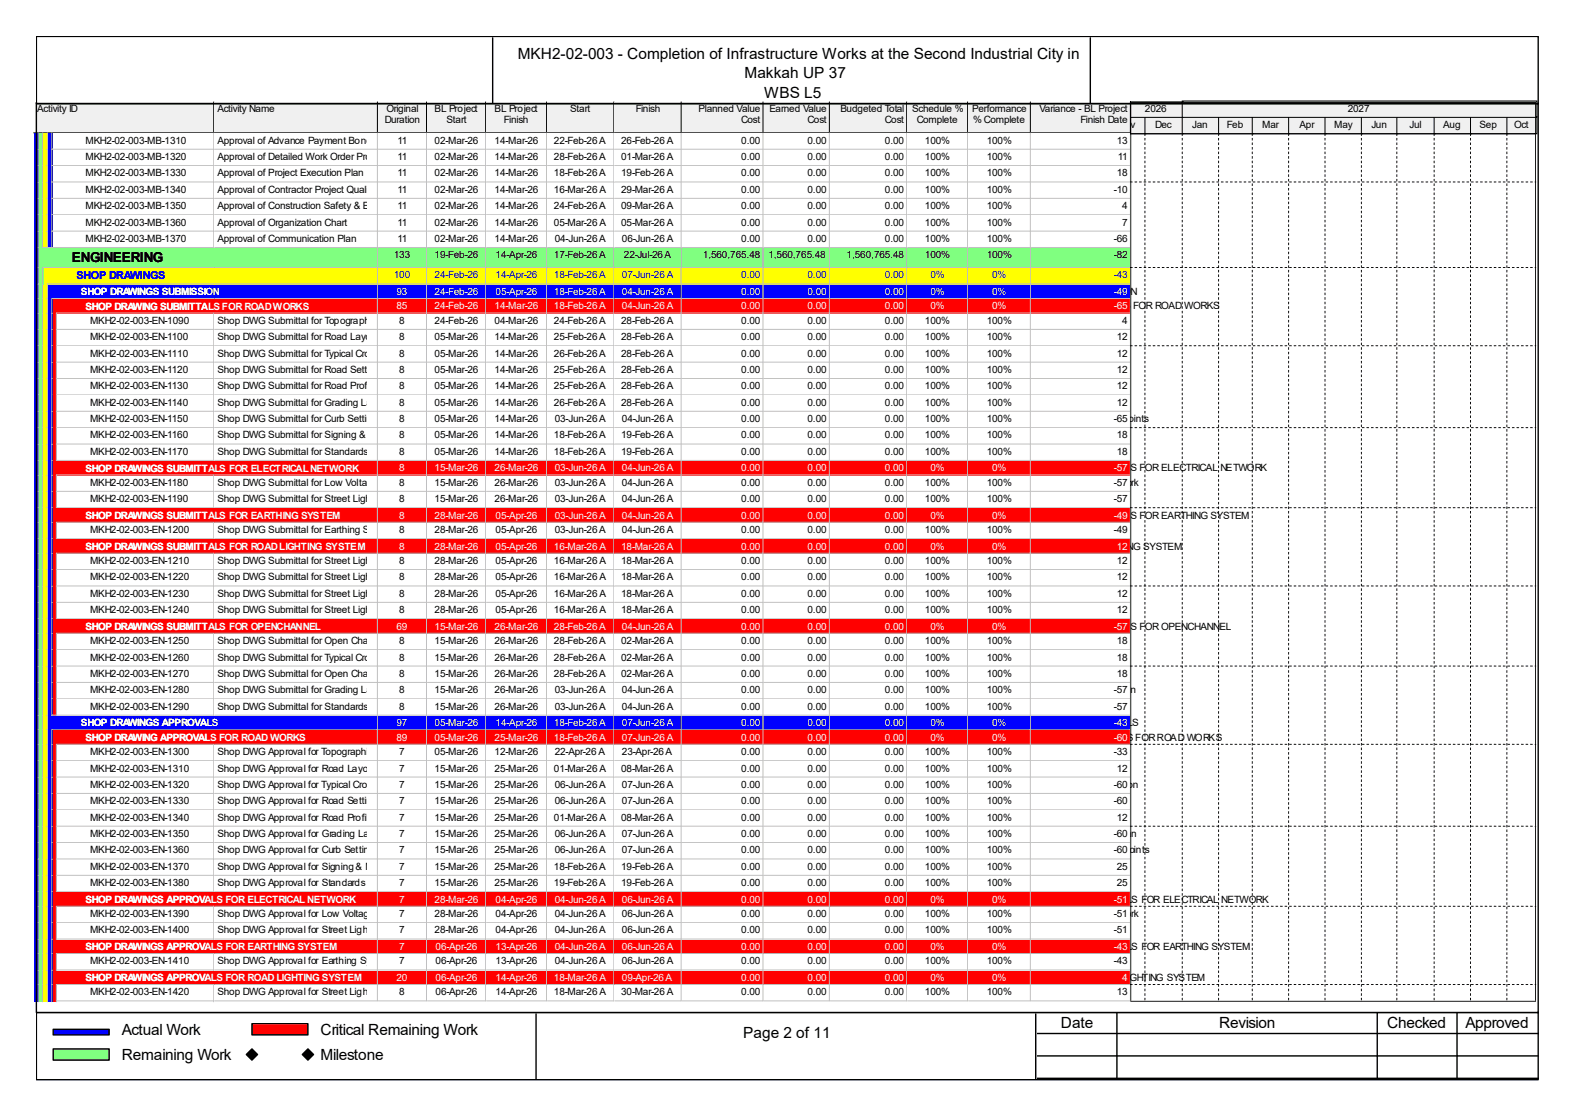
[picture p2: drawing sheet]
<svg xmlns="http://www.w3.org/2000/svg" width="297mm" height="210mm" viewBox="0 0 297 210" stroke-linecap="round" stroke-linejoin="round" font-family="sans-serif">
<defs><g id="words">
<g font-size="2.9">
<text x="97.6" y="11.1">MKH2-02-003 - Completion of Infrastructure Works at the Second Industrial City in</text>
<text x="140.3" y="14.8">Makkah UP 37</text>
<text x="144" y="18.5">WBS L5</text>
<text x="22.9" y="194.9">Actual Work</text>
<text x="60.4" y="194.9">Critical Remaining Work</text>
<text x="140.1" y="195.5">Page 2 of 11</text>
<text x="199.9" y="193.6">Date</text>
<text x="229.7" y="193.6">Revision</text>
<text x="261.4" y="193.6">Checked</text>
<text x="276.2" y="193.6">Approved</text>
<text x="22.9" y="199.7">Remaining Work</text>
<text x="60.4" y="199.7">Milestone</text>
</g>
<text font-size="2.6" x="13.5" y="49.4">ENGINEERING</text>
<text font-size="2.1" fill="#00f" x="14.4" y="52.6">SHOP DRAWINGS</text>
<g font-size="1.9">
<text x="7" y="21.1">Activity ID</text>
<text x="41" y="21.1">Activity Name</text>
<text x="72.5" y="23.1">Duration</text>
<text x="72.9" y="21.1">Original</text>
<text x="81.9" y="21.1">BL Project</text>
<text x="84.2" y="23.1">Start</text>
<text x="93.2" y="21.1">BL Project</text>
<text x="95" y="23.1">Finish</text>
<text x="107.4" y="21.1">Start</text>
<text x="119.8" y="21.1">Finish</text>
<text x="131.6" y="21.1">Planned Value</text>
<text x="139.7" y="23.1">Cost</text>
<text x="145" y="21.1">Earned Value</text>
<text x="152.2" y="23.1">Cost</text>
<text x="158.4" y="21.1">Budgeted Total</text>
<text x="166.8" y="23.1">Cost</text>
<text x="171.9" y="21.1">Schedule %</text>
<text x="172.8" y="23.1">Complete</text>
<text x="183.2" y="21.1">Performance</text>
<text x="183.4" y="23.1">% Complete</text>
<text x="195.9" y="21.1">Variance - BL Project</text>
<text x="203.6" y="23.1">Finish Date</text>
<text x="215.8" y="21.1">2026</text>
<text x="254" y="21.1">2027</text>
<text x="16.1" y="27.1">MKH2-02-003-MB-1310</text>
<text x="41" y="27.1">Approval of Advance Payment Bond as per the Conditions of Contract.</text>
<text x="74.9" y="27.1">11</text>
<text x="81.9" y="27.1">02-Mar-26</text>
<text x="93.2" y="27.1">14-Mar-26</text>
<text x="104.4" y="27.1">22-Feb-26 A</text>
<text x="117.1" y="27.1">26-Feb-26 A</text>
<text x="139.7" y="27.1">0.00</text>
<text x="152.2" y="27.1">0.00</text>
<text x="166.8" y="27.1">0.00</text>
<text x="174.3" y="27.1">100%</text>
<text x="186" y="27.1">100%</text>
<text x="210.5" y="27.1">13</text>
<text x="210.8" y="24.1">Nov</text>
<text x="217.7" y="24.1">Dec</text>
<text x="224.7" y="24.1">Jan</text>
<text x="231.2" y="24.1">Feb</text>
<text x="237.9" y="24.1">Mar</text>
<text x="244.9" y="24.1">Apr</text>
<text x="251.4" y="24.1">May</text>
<text x="258.4" y="24.1">Jun</text>
<text x="265.6" y="24.1">Jul</text>
<text x="272" y="24.1">Aug</text>
<text x="278.8" y="24.1">Sep</text>
<text x="285.4" y="24.1">Oct</text>
<text x="16.1" y="30.1">MKH2-02-003-MB-1320</text>
<text x="16.1" y="33.2">MKH2-02-003-MB-1330</text>
<text x="41" y="30.1">Approval of Detailed Work Order Programme (Baseline)</text>
<text x="41" y="33.2">Approval of Project Execution Plan</text>
<text x="74.9" y="30.1">11</text>
<text x="74.9" y="33.2">11</text>
<text x="81.9" y="30.1">02-Mar-26</text>
<text x="81.9" y="33.2">02-Mar-26</text>
<text x="93.2" y="30.1">14-Mar-26</text>
<text x="93.2" y="33.2">14-Mar-26</text>
<text x="104.4" y="30.1">28-Feb-26 A</text>
<text x="104.4" y="33.2">18-Feb-26 A</text>
<text x="117.1" y="30.1">01-Mar-26 A</text>
<text x="117.1" y="33.2">19-Feb-26 A</text>
<text x="139.7" y="30.1">0.00</text>
<text x="139.7" y="33.2">0.00</text>
<text x="152.2" y="30.1">0.00</text>
<text x="152.2" y="33.2">0.00</text>
<text x="166.8" y="30.1">0.00</text>
<text x="166.8" y="33.2">0.00</text>
<text x="174.3" y="30.1">100%</text>
<text x="174.3" y="33.2">100%</text>
<text x="186" y="30.1">100%</text>
<text x="186" y="33.2">100%</text>
<text x="210.5" y="33.2">18</text>
<text x="210.7" y="30.1">11</text>
<text x="16.1" y="36.3">MKH2-02-003-MB-1340</text>
<text x="16.1" y="39.4">MKH2-02-003-MB-1350</text>
<text x="41" y="36.3">Approval of Contractor Project Quality Plan11</text>
<text x="41" y="39.4">Approval of Construction Safety &amp; Environmental Management Plan</text>
<text x="74.9" y="39.4">11</text>
<text x="81.9" y="36.3">02-Mar-26</text>
<text x="81.9" y="39.4">02-Mar-26</text>
<text x="93.2" y="36.3">14-Mar-26</text>
<text x="93.2" y="39.4">14-Mar-26</text>
<text x="104.4" y="36.3">16-Mar-26 A</text>
<text x="104.4" y="39.4">24-Feb-26 A</text>
<text x="117.1" y="36.3">29-Mar-26 A</text>
<text x="117.1" y="39.4">09-Mar-26 A</text>
<text x="139.7" y="36.3">0.00</text>
<text x="139.7" y="39.4">0.00</text>
<text x="152.2" y="36.3">0.00</text>
<text x="152.2" y="39.4">0.00</text>
<text x="166.8" y="36.3">0.00</text>
<text x="166.8" y="39.4">0.00</text>
<text x="174.3" y="36.3">100%</text>
<text x="174.3" y="39.4">100%</text>
<text x="186" y="36.3">100%</text>
<text x="186" y="39.4">100%</text>
<text x="209.9" y="36.3">-10</text>
<text x="211.5" y="39.4">4</text>
<text x="16.1" y="42.5">MKH2-02-003-MB-1360</text>
<text x="16.1" y="45.6">MKH2-02-003-MB-1370</text>
<text x="41" y="42.5">Approval of Organization Chart</text>
<text x="41" y="45.6">Approval of Communication Plan</text>
<text x="74.9" y="42.5">11</text>
<text x="74.9" y="45.6">11</text>
<text x="81.9" y="42.5">02-Mar-26</text>
<text x="81.9" y="45.6">02-Mar-26</text>
<text x="93.2" y="42.5">14-Mar-26</text>
<text x="93.2" y="45.6">14-Mar-26</text>
<text x="104.4" y="42.5">05-Mar-26 A</text>
<text x="104.6" y="45.6">04-Jun-26 A</text>
<text x="117.1" y="42.5">05-Mar-26 A</text>
<text x="117.2" y="45.6">06-Jun-26 A</text>
<text x="139.7" y="42.5">0.00</text>
<text x="139.7" y="45.6">0.00</text>
<text x="152.2" y="42.5">0.00</text>
<text x="152.2" y="45.6">0.00</text>
<text x="166.8" y="42.5">0.00</text>
<text x="166.8" y="45.6">0.00</text>
<text x="174.3" y="42.5">100%</text>
<text x="174.3" y="45.6">100%</text>
<text x="186" y="42.5">100%</text>
<text x="186" y="45.6">100%</text>
<text x="209.9" y="45.6">-66</text>
<text x="211.5" y="42.5">7</text>
<text x="74.2" y="48.6">133</text>
<text x="81.9" y="48.6">19-Feb-26</text>
<text x="93.4" y="48.6">14-Apr-26</text>
<text x="104.4" y="48.6">17-Feb-26 A</text>
<text x="117.6" y="48.6">22-Jul-26 A</text>
<text x="132.5" y="48.6">1,560,765.48</text>
<text x="144.8" y="48.6">1,560,765.48</text>
<text x="159.6" y="48.6">1,560,765.48</text>
<text x="174.3" y="48.6">100%</text>
<text x="186" y="48.6">100%</text>
<text x="209.9" y="48.6">-82</text>
<text x="17" y="61">MKH2-02-003-EN-1090</text>
<text x="17" y="64.1">MKH2-02-003-EN-1100</text>
<text x="41" y="61">Shop DWG Submittal for Topographic Survey</text>
<text x="41" y="64.1">Shop DWG Submittal for Road Layout Plan8</text>
<text x="75.2" y="61">8</text>
<text x="81.9" y="61">24-Feb-26</text>
<text x="81.9" y="64.1">05-Mar-26</text>
<text x="93.2" y="61">04-Mar-26</text>
<text x="93.2" y="64.1">14-Mar-26</text>
<text x="104.4" y="61">24-Feb-26 A</text>
<text x="104.4" y="64.1">25-Feb-26 A</text>
<text x="117.1" y="61">28-Feb-26 A</text>
<text x="117.1" y="64.1">28-Feb-26 A</text>
<text x="139.7" y="61">0.00</text>
<text x="139.7" y="64.1">0.00</text>
<text x="152.2" y="61">0.00</text>
<text x="152.2" y="64.1">0.00</text>
<text x="166.8" y="61">0.00</text>
<text x="166.8" y="64.1">0.00</text>
<text x="174.3" y="61">100%</text>
<text x="174.3" y="64.1">100%</text>
<text x="186" y="61">100%</text>
<text x="186" y="64.1">100%</text>
<text x="210.5" y="64.1">12</text>
<text x="211.5" y="61">4</text>
<text x="17" y="67.2">MKH2-02-003-EN-1110</text>
<text x="17" y="70.2">MKH2-02-003-EN-1120</text>
<text x="41" y="67.2">Shop DWG Submittal for Typical Cross Section</text>
<text x="41" y="70.2">Shop DWG Submittal for Road Setting Out8</text>
<text x="75.2" y="67.2">8</text>
<text x="81.9" y="67.2">05-Mar-26</text>
<text x="81.9" y="70.2">05-Mar-26</text>
<text x="93.2" y="67.2">14-Mar-26</text>
<text x="93.2" y="70.2">14-Mar-26</text>
<text x="104.4" y="67.2">26-Feb-26 A</text>
<text x="104.4" y="70.2">25-Feb-26 A</text>
<text x="117.1" y="67.2">28-Feb-26 A</text>
<text x="117.1" y="70.2">28-Feb-26 A</text>
<text x="139.7" y="67.2">0.00</text>
<text x="139.7" y="70.2">0.00</text>
<text x="152.2" y="67.2">0.00</text>
<text x="152.2" y="70.2">0.00</text>
<text x="166.8" y="67.2">0.00</text>
<text x="166.8" y="70.2">0.00</text>
<text x="174.3" y="67.2">100%</text>
<text x="174.3" y="70.2">100%</text>
<text x="186" y="67.2">100%</text>
<text x="186" y="70.2">100%</text>
<text x="210.5" y="67.2">12</text>
<text x="210.5" y="70.2">12</text>
<text x="17" y="73.3">MKH2-02-003-EN-1130</text>
<text x="17" y="76.4">MKH2-02-003-EN-1140</text>
<text x="41" y="73.3">Shop DWG Submittal for Road Profiles</text>
<text x="41" y="76.4">Shop DWG Submittal for Grading Layout Plan</text>
<text x="75.2" y="73.3">8</text>
<text x="75.2" y="76.4">8</text>
<text x="81.9" y="73.3">05-Mar-26</text>
<text x="81.9" y="76.4">05-Mar-26</text>
<text x="93.2" y="73.3">14-Mar-26</text>
<text x="93.2" y="76.4">14-Mar-26</text>
<text x="104.4" y="73.3">25-Feb-26 A</text>
<text x="104.4" y="76.4">26-Feb-26 A</text>
<text x="117.1" y="73.3">28-Feb-26 A</text>
<text x="117.1" y="76.4">28-Feb-26 A</text>
<text x="139.7" y="73.3">0.00</text>
<text x="139.7" y="76.4">0.00</text>
<text x="152.2" y="73.3">0.00</text>
<text x="152.2" y="76.4">0.00</text>
<text x="166.8" y="73.3">0.00</text>
<text x="166.8" y="76.4">0.00</text>
<text x="174.3" y="73.3">100%</text>
<text x="174.3" y="76.4">100%</text>
<text x="186" y="73.3">100%</text>
<text x="186" y="76.4">100%</text>
<text x="210.5" y="73.3">12</text>
<text x="210.5" y="76.4">12</text>
<text x="17" y="79.5">MKH2-02-003-EN-1150</text>
<text x="17" y="82.6">MKH2-02-003-EN-1160</text>
<text x="41" y="79.5">Shop DWG Submittal for Curb Setting Out Points</text>
<text x="41" y="82.6">Shop DWG Submittal for Signing &amp; Marking Layout Plan</text>
<text x="75.2" y="79.5">8</text>
<text x="75.2" y="82.6">8</text>
<text x="81.9" y="79.5">05-Mar-26</text>
<text x="81.9" y="82.6">05-Mar-26</text>
<text x="93.2" y="79.5">14-Mar-26</text>
<text x="93.2" y="82.6">14-Mar-26</text>
<text x="104.4" y="82.6">18-Feb-26 A</text>
<text x="104.6" y="79.5">03-Jun-26 A</text>
<text x="117.1" y="82.6">19-Feb-26 A</text>
<text x="117.2" y="79.5">04-Jun-26 A</text>
<text x="139.7" y="79.5">0.00</text>
<text x="139.7" y="82.6">0.00</text>
<text x="152.2" y="79.5">0.00</text>
<text x="152.2" y="82.6">0.00</text>
<text x="166.8" y="79.5">0.00</text>
<text x="166.8" y="82.6">0.00</text>
<text x="174.3" y="79.5">100%</text>
<text x="174.3" y="82.6">100%</text>
<text x="177.4" y="79.5">Shop DWG Submittal for Curb Setting Out Points</text>
<text x="186" y="79.5">100%</text>
<text x="186" y="82.6">100%</text>
<text x="209.9" y="79.5">-65</text>
<text x="210.5" y="82.6">18</text>
<text x="17" y="85.7">MKH2-02-003-EN-1170</text>
<text x="41" y="85.7">Shop DWG Submittal for Standards Details8</text>
<text x="81.9" y="85.7">05-Mar-26</text>
<text x="93.2" y="85.7">14-Mar-26</text>
<text x="104.4" y="85.7">18-Feb-26 A</text>
<text x="117.1" y="85.7">19-Feb-26 A</text>
<text x="139.7" y="85.7">0.00</text>
<text x="152.2" y="85.7">0.00</text>
<text x="166.8" y="85.7">0.00</text>
<text x="174.3" y="85.7">100%</text>
<text x="186" y="85.7">100%</text>
<text x="210.5" y="85.7">18</text>
<text x="17" y="91.5">MKH2-02-003-EN-1180</text>
<text x="17" y="94.6">MKH2-02-003-EN-1190</text>
<text x="41" y="91.5">Shop DWG Submittal for Low Voltage Network</text>
<text x="41" y="94.6">Shop DWG Submittal for Street Lighting</text>
<text x="75.2" y="91.5">8</text>
<text x="75.2" y="94.6">8</text>
<text x="81.9" y="91.5">15-Mar-26</text>
<text x="81.9" y="94.6">15-Mar-26</text>
<text x="93.2" y="91.5">26-Mar-26</text>
<text x="93.2" y="94.6">26-Mar-26</text>
<text x="104.6" y="91.5">03-Jun-26 A</text>
<text x="104.6" y="94.6">03-Jun-26 A</text>
<text x="117.2" y="91.5">04-Jun-26 A</text>
<text x="117.2" y="94.6">04-Jun-26 A</text>
<text x="139.7" y="91.5">0.00</text>
<text x="139.7" y="94.6">0.00</text>
<text x="152.2" y="91.5">0.00</text>
<text x="152.2" y="94.6">0.00</text>
<text x="166.8" y="91.5">0.00</text>
<text x="166.8" y="94.6">0.00</text>
<text x="174.3" y="91.5">100%</text>
<text x="174.3" y="94.6">100%</text>
<text x="177.4" y="91.5">Shop DWG Submittal for Low Voltage Network</text>
<text x="186" y="91.5">100%</text>
<text x="186" y="94.6">100%</text>
<text x="209.9" y="91.5">-57</text>
<text x="209.9" y="94.6">-57</text>
<text x="17" y="100.4">MKH2-02-003-EN-1200</text>
<text x="41" y="100.4">Shop DWG Submittal for Earthing System 8</text>
<text x="81.9" y="100.4">28-Mar-26</text>
<text x="93.4" y="100.4">05-Apr-26</text>
<text x="104.6" y="100.4">03-Jun-26 A</text>
<text x="117.2" y="100.4">04-Jun-26 A</text>
<text x="139.7" y="100.4">0.00</text>
<text x="152.2" y="100.4">0.00</text>
<text x="166.8" y="100.4">0.00</text>
<text x="174.3" y="100.4">100%</text>
<text x="186" y="100.4">100%</text>
<text x="209.9" y="100.4">-49</text>
<text x="17" y="106.3">MKH2-02-003-EN-1210</text>
<text x="41" y="106.3">Shop DWG Submittal for Street Lighting General Arrangement</text>
<text x="75.2" y="106.3">8</text>
<text x="81.9" y="106.3">28-Mar-26</text>
<text x="93.4" y="106.3">05-Apr-26</text>
<text x="104.4" y="106.3">16-Mar-26 A</text>
<text x="117.1" y="106.3">18-Mar-26 A</text>
<text x="139.7" y="106.3">0.00</text>
<text x="152.2" y="106.3">0.00</text>
<text x="159.9" y="103.5">18-Mar-26 A, SHOP DRAWINGS SUBMITTALS FOR ROAD LIGHTING SYSTEM</text>
<text x="166.8" y="106.3">0.00</text>
<text x="174.3" y="106.3">100%</text>
<text x="186" y="106.3">100%</text>
<text x="210.5" y="106.3">12</text>
<text x="17" y="109.3">MKH2-02-003-EN-1220</text>
<text x="17" y="112.4">MKH2-02-003-EN-1230</text>
<text x="41" y="109.3">Shop DWG Submittal for Street Lighting Network Layout</text>
<text x="41" y="112.4">Shop DWG Submittal for Street Lighting Details</text>
<text x="75.2" y="109.3">8</text>
<text x="75.2" y="112.4">8</text>
<text x="81.9" y="109.3">28-Mar-26</text>
<text x="81.9" y="112.4">28-Mar-26</text>
<text x="93.4" y="109.3">05-Apr-26</text>
<text x="93.4" y="112.4">05-Apr-26</text>
<text x="104.4" y="109.3">16-Mar-26 A</text>
<text x="104.4" y="112.4">16-Mar-26 A</text>
<text x="117.1" y="109.3">18-Mar-26 A</text>
<text x="117.1" y="112.4">18-Mar-26 A</text>
<text x="139.7" y="109.3">0.00</text>
<text x="139.7" y="112.4">0.00</text>
<text x="152.2" y="109.3">0.00</text>
<text x="152.2" y="112.4">0.00</text>
<text x="166.8" y="109.3">0.00</text>
<text x="166.8" y="112.4">0.00</text>
<text x="174.3" y="109.3">100%</text>
<text x="174.3" y="112.4">100%</text>
<text x="186" y="109.3">100%</text>
<text x="186" y="112.4">100%</text>
<text x="210.5" y="109.3">12</text>
<text x="210.5" y="112.4">12</text>
<text x="17" y="115.5">MKH2-02-003-EN-1240</text>
<text x="41" y="115.5">Shop DWG Submittal for Street Lighting Single Line Diagram</text>
<text x="75.2" y="115.5">8</text>
<text x="81.9" y="115.5">28-Mar-26</text>
<text x="93.4" y="115.5">05-Apr-26</text>
<text x="104.4" y="115.5">16-Mar-26 A</text>
<text x="117.1" y="115.5">18-Mar-26 A</text>
<text x="139.7" y="115.5">0.00</text>
<text x="152.2" y="115.5">0.00</text>
<text x="166.8" y="115.5">0.00</text>
<text x="174.3" y="115.5">100%</text>
<text x="186" y="115.5">100%</text>
<text x="210.5" y="115.5">12</text>
<text x="17" y="121.3">MKH2-02-003-EN-1250</text>
<text x="17" y="124.4">MKH2-02-003-EN-1260</text>
<text x="41" y="121.3">Shop DWG Submittal for Open Channel Layout Plan</text>
<text x="41" y="124.4">Shop DWG Submittal for Typical Cross Section</text>
<text x="75.2" y="121.3">8</text>
<text x="75.2" y="124.4">8</text>
<text x="81.9" y="121.3">15-Mar-26</text>
<text x="81.9" y="124.4">15-Mar-26</text>
<text x="93.2" y="121.3">26-Mar-26</text>
<text x="93.2" y="124.4">26-Mar-26</text>
<text x="104.4" y="121.3">28-Feb-26 A</text>
<text x="104.4" y="124.4">28-Feb-26 A</text>
<text x="117.1" y="121.3">02-Mar-26 A</text>
<text x="117.1" y="124.4">02-Mar-26 A</text>
<text x="139.7" y="121.3">0.00</text>
<text x="139.7" y="124.4">0.00</text>
<text x="152.2" y="121.3">0.00</text>
<text x="152.2" y="124.4">0.00</text>
<text x="166.8" y="121.3">0.00</text>
<text x="166.8" y="124.4">0.00</text>
<text x="174.3" y="121.3">100%</text>
<text x="174.3" y="124.4">100%</text>
<text x="186" y="121.3">100%</text>
<text x="186" y="124.4">100%</text>
<text x="210.5" y="121.3">18</text>
<text x="210.5" y="124.4">18</text>
<text x="17" y="127.5">MKH2-02-003-EN-1270</text>
<text x="17" y="130.6">MKH2-02-003-EN-1280</text>
<text x="41" y="127.5">Shop DWG Submittal for Open Channel Profiles</text>
<text x="41" y="130.6">Shop DWG Submittal for Grading Layout Plan</text>
<text x="75.2" y="127.5">8</text>
<text x="75.2" y="130.6">8</text>
<text x="81.9" y="127.5">15-Mar-26</text>
<text x="81.9" y="130.6">15-Mar-26</text>
<text x="93.2" y="127.5">26-Mar-26</text>
<text x="93.2" y="130.6">26-Mar-26</text>
<text x="104.4" y="127.5">28-Feb-26 A</text>
<text x="104.6" y="130.6">03-Jun-26 A</text>
<text x="117.1" y="127.5">02-Mar-26 A</text>
<text x="117.2" y="130.6">04-Jun-26 A</text>
<text x="139.7" y="127.5">0.00</text>
<text x="139.7" y="130.6">0.00</text>
<text x="152.2" y="127.5">0.00</text>
<text x="152.2" y="130.6">0.00</text>
<text x="166.8" y="127.5">0.00</text>
<text x="166.8" y="130.6">0.00</text>
<text x="174.3" y="127.5">100%</text>
<text x="174.3" y="130.6">100%</text>
<text x="177.4" y="130.6">Shop DWG Submittal for Grading Layout Plan</text>
<text x="186" y="127.5">100%</text>
<text x="186" y="130.6">100%</text>
<text x="209.9" y="130.6">-57</text>
<text x="210.5" y="127.5">18</text>
<text x="17" y="133.6">MKH2-02-003-EN-1290</text>
<text x="41" y="133.6">Shop DWG Submittal for Standards Details8</text>
<text x="81.9" y="133.6">15-Mar-26</text>
<text x="93.2" y="133.6">26-Mar-26</text>
<text x="104.6" y="133.6">03-Jun-26 A</text>
<text x="117.2" y="133.6">04-Jun-26 A</text>
<text x="139.7" y="133.6">0.00</text>
<text x="152.2" y="133.6">0.00</text>
<text x="166.8" y="133.6">0.00</text>
<text x="174.3" y="133.6">100%</text>
<text x="186" y="133.6">100%</text>
<text x="209.9" y="133.6">-57</text>
<text x="17" y="142.2">MKH2-02-003-EN-1300</text>
<text x="41" y="142.2">Shop DWG Approval for Topographic Survey</text>
<text x="75.2" y="142.2">7</text>
<text x="81.9" y="142.2">05-Mar-26</text>
<text x="93.2" y="142.2">12-Mar-26</text>
<text x="104.6" y="142.2">22-Apr-26 A</text>
<text x="117.2" y="142.2">23-Apr-26 A</text>
<text x="139.7" y="142.2">0.00</text>
<text x="152.2" y="142.2">0.00</text>
<text x="166.8" y="142.2">0.00</text>
<text x="174.3" y="142.2">100%</text>
<text x="186" y="142.2">100%</text>
<text x="209.9" y="142.2">-33</text>
<text x="17" y="145.3">MKH2-02-003-EN-1310</text>
<text x="17" y="148.4">MKH2-02-003-EN-1320</text>
<text x="41" y="145.3">Shop DWG Approval for Road Layout Plan7</text>
<text x="41" y="148.4">Shop DWG Approval for Typical Cross Section</text>
<text x="75.2" y="148.4">7</text>
<text x="81.9" y="145.3">15-Mar-26</text>
<text x="81.9" y="148.4">15-Mar-26</text>
<text x="93.2" y="145.3">25-Mar-26</text>
<text x="93.2" y="148.4">25-Mar-26</text>
<text x="104.4" y="145.3">01-Mar-26 A</text>
<text x="104.6" y="148.4">06-Jun-26 A</text>
<text x="117.1" y="145.3">08-Mar-26 A</text>
<text x="117.2" y="148.4">07-Jun-26 A</text>
<text x="139.7" y="145.3">0.00</text>
<text x="139.7" y="148.4">0.00</text>
<text x="152.2" y="145.3">0.00</text>
<text x="152.2" y="148.4">0.00</text>
<text x="166.8" y="145.3">0.00</text>
<text x="166.8" y="148.4">0.00</text>
<text x="174.3" y="145.3">100%</text>
<text x="174.3" y="148.4">100%</text>
<text x="178.1" y="148.4">Shop DWG Approval for Typical Cross Section</text>
<text x="186" y="145.3">100%</text>
<text x="186" y="148.4">100%</text>
<text x="209.9" y="148.4">-60</text>
<text x="210.5" y="145.3">12</text>
<text x="17" y="151.5">MKH2-02-003-EN-1330</text>
<text x="17" y="154.6">MKH2-02-003-EN-1340</text>
<text x="41" y="151.5">Shop DWG Approval for Road Setting Out 7</text>
<text x="41" y="154.6">Shop DWG Approval for Road Profiles</text>
<text x="75.2" y="154.6">7</text>
<text x="81.9" y="151.5">15-Mar-26</text>
<text x="81.9" y="154.6">15-Mar-26</text>
<text x="93.2" y="151.5">25-Mar-26</text>
<text x="93.2" y="154.6">25-Mar-26</text>
<text x="104.4" y="154.6">01-Mar-26 A</text>
<text x="104.6" y="151.5">06-Jun-26 A</text>
<text x="117.1" y="154.6">08-Mar-26 A</text>
<text x="117.2" y="151.5">07-Jun-26 A</text>
<text x="139.7" y="151.5">0.00</text>
<text x="139.7" y="154.6">0.00</text>
<text x="152.2" y="151.5">0.00</text>
<text x="152.2" y="154.6">0.00</text>
<text x="166.8" y="151.5">0.00</text>
<text x="166.8" y="154.6">0.00</text>
<text x="174.3" y="151.5">100%</text>
<text x="174.3" y="154.6">100%</text>
<text x="186" y="151.5">100%</text>
<text x="186" y="154.6">100%</text>
<text x="209.9" y="151.5">-60</text>
<text x="210.5" y="154.6">12</text>
<text x="17" y="157.6">MKH2-02-003-EN-1350</text>
<text x="17" y="160.7">MKH2-02-003-EN-1360</text>
<text x="41" y="157.6">Shop DWG Approval for Grading Layout Plan</text>
<text x="41" y="160.7">Shop DWG Approval for Curb Setting Out Points</text>
<text x="75.2" y="157.6">7</text>
<text x="75.2" y="160.7">7</text>
<text x="81.9" y="157.6">15-Mar-26</text>
<text x="81.9" y="160.7">15-Mar-26</text>
<text x="93.2" y="157.6">25-Mar-26</text>
<text x="93.2" y="160.7">25-Mar-26</text>
<text x="104.6" y="157.6">06-Jun-26 A</text>
<text x="104.6" y="160.7">06-Jun-26 A</text>
<text x="117.2" y="157.6">07-Jun-26 A</text>
<text x="117.2" y="160.7">07-Jun-26 A</text>
<text x="139.7" y="157.6">0.00</text>
<text x="139.7" y="160.7">0.00</text>
<text x="152.2" y="157.6">0.00</text>
<text x="152.2" y="160.7">0.00</text>
<text x="166.8" y="157.6">0.00</text>
<text x="166.8" y="160.7">0.00</text>
<text x="174.3" y="157.6">100%</text>
<text x="174.3" y="160.7">100%</text>
<text x="178.1" y="157.6">Shop DWG Approval for Grading Layout Plan</text>
<text x="178.1" y="160.7">Shop DWG Approval for Curb Setting Out Points</text>
<text x="186" y="157.6">100%</text>
<text x="186" y="160.7">100%</text>
<text x="209.9" y="157.6">-60</text>
<text x="209.9" y="160.7">-60</text>
<text x="17" y="163.8">MKH2-02-003-EN-1370</text>
<text x="17" y="166.9">MKH2-02-003-EN-1380</text>
<text x="41" y="163.8">Shop DWG Approval for Signing &amp; Marking Layout Plan</text>
<text x="41" y="166.9">Shop DWG Approval for Standards Details 7</text>
<text x="75.2" y="163.8">7</text>
<text x="81.9" y="163.8">15-Mar-26</text>
<text x="81.9" y="166.9">15-Mar-26</text>
<text x="93.2" y="163.8">25-Mar-26</text>
<text x="93.2" y="166.9">25-Mar-26</text>
<text x="104.4" y="163.8">18-Feb-26 A</text>
<text x="104.4" y="166.9">19-Feb-26 A</text>
<text x="117.1" y="163.8">19-Feb-26 A</text>
<text x="117.1" y="166.9">19-Feb-26 A</text>
<text x="139.7" y="163.8">0.00</text>
<text x="139.7" y="166.9">0.00</text>
<text x="152.2" y="163.8">0.00</text>
<text x="152.2" y="166.9">0.00</text>
<text x="166.8" y="163.8">0.00</text>
<text x="166.8" y="166.9">0.00</text>
<text x="174.3" y="163.8">100%</text>
<text x="174.3" y="166.9">100%</text>
<text x="186" y="163.8">100%</text>
<text x="186" y="166.9">100%</text>
<text x="210.5" y="163.8">25</text>
<text x="210.5" y="166.9">25</text>
<text x="17" y="172.7">MKH2-02-003-EN-1390</text>
<text x="41" y="172.7">Shop DWG Approval for Low Voltage Network</text>
<text x="75.2" y="172.7">7</text>
<text x="81.9" y="172.7">28-Mar-26</text>
<text x="93.4" y="172.7">04-Apr-26</text>
<text x="104.6" y="172.7">04-Jun-26 A</text>
<text x="117.2" y="172.7">06-Jun-26 A</text>
<text x="139.7" y="172.7">0.00</text>
<text x="152.2" y="172.7">0.00</text>
<text x="166.8" y="172.7">0.00</text>
<text x="174.3" y="172.7">100%</text>
<text x="177.9" y="172.7">Shop DWG Approval for Low Voltage Network</text>
<text x="186" y="172.7">100%</text>
<text x="209.9" y="172.7">-51</text>
<text x="17" y="175.8">MKH2-02-003-EN-1400</text>
<text x="41" y="175.8">Shop DWG Approval for Street Lighting</text>
<text x="75.2" y="175.8">7</text>
<text x="81.9" y="175.8">28-Mar-26</text>
<text x="93.4" y="175.8">04-Apr-26</text>
<text x="104.6" y="175.8">04-Jun-26 A</text>
<text x="117.2" y="175.8">06-Jun-26 A</text>
<text x="139.7" y="175.8">0.00</text>
<text x="152.2" y="175.8">0.00</text>
<text x="166.8" y="175.8">0.00</text>
<text x="174.3" y="175.8">100%</text>
<text x="186" y="175.8">100%</text>
<text x="209.9" y="175.8">-51</text>
<text x="17" y="181.7">MKH2-02-003-EN-1410</text>
<text x="41" y="181.7">Shop DWG Approval for Earthing System</text>
<text x="75.2" y="181.7">7</text>
<text x="82.1" y="181.7">06-Apr-26</text>
<text x="93.4" y="181.7">13-Apr-26</text>
<text x="104.6" y="181.7">04-Jun-26 A</text>
<text x="117.2" y="181.7">06-Jun-26 A</text>
<text x="139.7" y="181.7">0.00</text>
<text x="152.2" y="181.7">0.00</text>
<text x="164.9" y="184.7">09-Apr-26 A, SHOP DRAWINGS APPROVALS FOR ROAD LIGHTING SYSTEM</text>
<text x="166.8" y="181.7">0.00</text>
<text x="174.3" y="181.7">100%</text>
<text x="186" y="181.7">100%</text>
<text x="209.9" y="181.7">-43</text>
<text x="17" y="187.5">MKH2-02-003-EN-1420</text>
<text x="41" y="187.5">Shop DWG Approval for Street Lighting General Arrangement</text>
<text x="75.2" y="187.5">8</text>
<text x="82.1" y="187.5">06-Apr-26</text>
<text x="93.4" y="187.5">14-Apr-26</text>
<text x="104.4" y="187.5">18-Mar-26 A</text>
<text x="117.1" y="187.5">30-Mar-26 A</text>
<text x="139.7" y="187.5">0.00</text>
<text x="152.2" y="187.5">0.00</text>
<text x="166.8" y="187.5">0.00</text>
<text x="174.3" y="187.5">100%</text>
<text x="186" y="187.5">100%</text>
<text x="210.5" y="187.5">13</text>
</g>
<g font-size="1.9" fill="#00f">
<text x="74.2" y="52.4">100</text>
<text x="81.9" y="52.4">24-Feb-26</text>
<text x="93.4" y="52.4">14-Apr-26</text>
<text x="104.4" y="52.4">18-Feb-26 A</text>
<text x="117.2" y="52.4">07-Jun-26 A</text>
<text x="139.7" y="52.4">0.00</text>
<text x="152.2" y="52.4">0.00</text>
<text x="166.8" y="52.4">0.00</text>
<text x="175.3" y="52.4">0%</text>
<text x="187" y="52.4">0%</text>
<text x="209.9" y="52.4">-43</text>
</g>
<g font-size="1.9" fill="#fff">
<text x="15.2" y="55.6">SHOP DRAWINGS SUBMISSION</text>
<text x="16.1" y="58.3">SHOP DRAWING SUBMITTALS FOR ROAD WORKS</text>
<text x="74.7" y="55.5">93</text>
<text x="74.7" y="58.3">85</text>
<text x="81.9" y="55.5">24-Feb-26</text>
<text x="81.9" y="58.3">24-Feb-26</text>
<text x="93.2" y="58.3">14-Mar-26</text>
<text x="93.4" y="55.5">05-Apr-26</text>
<text x="104.4" y="55.5">18-Feb-26 A</text>
<text x="104.4" y="58.3">18-Feb-26 A</text>
<text x="117.2" y="55.5">04-Jun-26 A</text>
<text x="117.2" y="58.3">04-Jun-26 A</text>
<text x="139.7" y="55.5">0.00</text>
<text x="139.7" y="58.3">0.00</text>
<text x="152.2" y="55.5">0.00</text>
<text x="152.2" y="58.3">0.00</text>
<text x="166.8" y="55.5">0.00</text>
<text x="166.8" y="58.3">0.00</text>
<text x="175.3" y="55.5">0%04-Jun-26 A, SHOP DRAWINGS SUBMISSION</text>
<text x="175.3" y="58.3">0%04-Jun-26 A, SHOP DRAWING SUBMITTALS FOR ROAD WORKS</text>
<text x="187" y="55.5">0%</text>
<text x="187" y="58.3">0%</text>
<text x="209.9" y="55.5">-49</text>
<text x="209.9" y="58.3">-65</text>
<text x="16.1" y="88.9">SHOP DRAWINGS SUBMITTALS FOR ELECTRICAL NETWORK</text>
<text x="75.2" y="88.8">8</text>
<text x="81.9" y="88.8">15-Mar-26</text>
<text x="93.2" y="88.8">26-Mar-26</text>
<text x="104.6" y="88.8">03-Jun-26 A</text>
<text x="117.2" y="88.8">04-Jun-26 A</text>
<text x="139.7" y="88.8">0.00</text>
<text x="152.2" y="88.8">0.00</text>
<text x="166.8" y="88.8">0.00</text>
<text x="175.3" y="88.8">0%04-Jun-26 A, SHOP DRAWINGS SUBMITTALS FOR ELECTRICAL NETWORK</text>
<text x="187" y="88.8">0%</text>
<text x="209.9" y="88.8">-57</text>
<text x="16.1" y="97.7">SHOP DRAWINGS SUBMITTALS FOR EARTHING SYSTEM</text>
<text x="75.2" y="97.7">8</text>
<text x="81.9" y="97.7">28-Mar-26</text>
<text x="93.4" y="97.7">05-Apr-26</text>
<text x="104.6" y="97.7">03-Jun-26 A</text>
<text x="117.2" y="97.7">04-Jun-26 A</text>
<text x="139.7" y="97.7">0.00</text>
<text x="152.2" y="97.7">0.00</text>
<text x="166.8" y="97.7">0.00</text>
<text x="175.3" y="97.7">0%04-Jun-26 A, SHOP DRAWINGS SUBMITTALS FOR EARTHING SYSTEM</text>
<text x="187" y="97.7">0%</text>
<text x="209.9" y="97.7">-49</text>
<text x="16.1" y="103.6">SHOP DRAWINGS SUBMITTALS FOR ROAD LIGHTING SYSTEM</text>
<text x="75.2" y="103.5">8</text>
<text x="81.9" y="103.5">28-Mar-26</text>
<text x="93.4" y="103.5">05-Apr-26</text>
<text x="104.4" y="103.5">16-Mar-26 A</text>
<text x="117.1" y="103.5">18-Mar-26 A</text>
<text x="139.7" y="103.5">0.00</text>
<text x="152.2" y="103.5">0.00</text>
<text x="166.8" y="103.5">0.00</text>
<text x="175.3" y="103.5">0%</text>
<text x="187" y="103.5">0%</text>
<text x="210.5" y="103.5">12</text>
<text x="16.1" y="118.7">SHOP DRAWINGS SUBMITTALS FOR OPENCHANNEL</text>
<text x="74.7" y="118.6">69</text>
<text x="81.9" y="118.6">15-Mar-26</text>
<text x="93.2" y="118.6">26-Mar-26</text>
<text x="104.4" y="118.6">28-Feb-26 A</text>
<text x="117.2" y="118.6">04-Jun-26 A</text>
<text x="139.7" y="118.6">0.00</text>
<text x="152.2" y="118.6">0.00</text>
<text x="166.8" y="118.6">0.00</text>
<text x="175.3" y="118.6">0%04-Jun-26 A, SHOP DRAWINGS SUBMITTALS FOR OPENCHANNEL</text>
<text x="187" y="118.6">0%</text>
<text x="209.9" y="118.6">-57</text>
<text x="15.2" y="136.8">SHOP DRAWINGS APPROVALS</text>
<text x="74.7" y="136.7">97</text>
<text x="81.9" y="136.7">05-Mar-26</text>
<text x="93.4" y="136.7">14-Apr-26</text>
<text x="104.4" y="136.7">18-Feb-26 A</text>
<text x="117.2" y="136.7">07-Jun-26 A</text>
<text x="139.7" y="136.7">0.00</text>
<text x="152.2" y="136.7">0.00</text>
<text x="166.8" y="136.7">0.00</text>
<text x="175.3" y="136.7">0%07-Jun-26 A, SHOP DRAWINGS APPROVALS</text>
<text x="187" y="136.7">0%</text>
<text x="209.9" y="136.7">-43</text>
<text x="16.1" y="139.6">SHOP DRAWING APPROVALS FOR ROAD WORKS</text>
<text x="74.7" y="139.5">89</text>
<text x="81.9" y="139.5">05-Mar-26</text>
<text x="93.2" y="139.5">25-Mar-26</text>
<text x="104.4" y="139.5">18-Feb-26 A</text>
<text x="117.2" y="139.5">07-Jun-26 A</text>
<text x="139.7" y="139.5">0.00</text>
<text x="152.2" y="139.5">0.00</text>
<text x="166.8" y="139.5">0.00</text>
<text x="175.3" y="139.5">0%07-Jun-26 A, SHOP DRAWING APPROVALS FOR ROAD WORKS</text>
<text x="187" y="139.5">0%</text>
<text x="209.9" y="139.5">-60</text>
<text x="16.1" y="170.1">SHOP DRAWINGS APPROVALS FOR ELECTRICAL NETWORK</text>
<text x="75.2" y="170">7</text>
<text x="81.9" y="170">28-Mar-26</text>
<text x="93.4" y="170">04-Apr-26</text>
<text x="104.6" y="170">04-Jun-26 A</text>
<text x="117.2" y="170">06-Jun-26 A</text>
<text x="139.7" y="170">0.00</text>
<text x="152.2" y="170">0.00</text>
<text x="166.8" y="170">0.00</text>
<text x="175.3" y="170">0%06-Jun-26 A, SHOP DRAWINGS APPROVALS FOR ELECTRICAL NETWORK</text>
<text x="187" y="170">0%</text>
<text x="209.9" y="170">-51</text>
<text x="16.1" y="179">SHOP DRAWINGS APPROVALS FOR EARTHING SYSTEM</text>
<text x="75.2" y="178.9">7</text>
<text x="82.1" y="178.9">06-Apr-26</text>
<text x="93.4" y="178.9">13-Apr-26</text>
<text x="104.6" y="178.9">04-Jun-26 A</text>
<text x="117.2" y="178.9">06-Jun-26 A</text>
<text x="139.7" y="178.9">0.00</text>
<text x="152.2" y="178.9">0.00</text>
<text x="166.8" y="178.9">0.00</text>
<text x="175.3" y="178.9">0%06-Jun-26 A, SHOP DRAWINGS APPROVALS FOR EARTHING SYSTEM</text>
<text x="187" y="178.9">0%</text>
<text x="209.9" y="178.9">-43</text>
<text x="16.1" y="184.8">SHOP DRAWINGS APPROVALS FOR ROAD LIGHTING SYSTEM</text>
<text x="74.7" y="184.7">20</text>
<text x="82.1" y="184.7">06-Apr-26</text>
<text x="93.4" y="184.7">14-Apr-26</text>
<text x="104.4" y="184.7">18-Mar-26 A</text>
<text x="117.2" y="184.7">09-Apr-26 A</text>
<text x="139.7" y="184.7">0.00</text>
<text x="152.2" y="184.7">0.00</text>
<text x="166.8" y="184.7">0.00</text>
<text x="175.3" y="184.7">0%</text>
<text x="187" y="184.7">0%</text>
<text x="211.5" y="184.7">4</text>
</g>
</g></defs>
<path d="M6.5 19.2h33.9v6h-33.9z" fill="#f0f0f0"/>
<path d="M40.3 19.2v5.8h-34" fill="none" stroke="#000" stroke-width=".19"/>
<path d="M40.4 19.2h30.9v6h-30.9z" fill="#f0f0f0"/>
<path d="M71.1 19.2v5.8h-30.8" fill="none" stroke="#000" stroke-width=".19"/>
<path d="M71.3 19.2h9.3v6h-9.3z" fill="#f0f0f0"/>
<path d="M80.4 19.2v5.8h-9.3" fill="none" stroke="#000" stroke-width=".19"/>
<path d="M80.6 19.2h11.1v6h-11.1z" fill="#f0f0f0"/>
<path d="M91.5 19.2v5.8h-11.1" fill="none" stroke="#000" stroke-width=".19"/>
<path d="M91.7 19.2h11.5v6h-11.5z" fill="#f0f0f0"/>
<path d="M103 19.2v5.8h-11.5" fill="none" stroke="#000" stroke-width=".19"/>
<path d="M103.2 19.2h12.7v6h-12.7z" fill="#f0f0f0"/>
<path d="M115.7 19.2v5.8h-12.7" fill="none" stroke="#000" stroke-width=".19"/>
<path d="M115.9 19.2h12.6v6h-12.6z" fill="#f0f0f0"/>
<path d="M128.4 19.2v5.8h-12.7" fill="none" stroke="#000" stroke-width=".19"/>
<path d="M128.5 19.2h15.5v6h-15.5z" fill="#f0f0f0"/>
<path d="M143.8 19.2v5.8h-15.4" fill="none" stroke="#000" stroke-width=".19"/>
<path d="M144 19.2h12.5v6h-12.5z" fill="#f0f0f0"/>
<path d="M156.3 19.2v5.8h-12.5" fill="none" stroke="#000" stroke-width=".19"/>
<path d="M156.5 19.2h14.5v6h-14.5z" fill="#f0f0f0"/>
<path d="M170.9 19.2v5.8h-14.6" fill="none" stroke="#000" stroke-width=".19"/>
<path d="M171 19.2h11.5v6h-11.5z" fill="#f0f0f0"/>
<path d="M182.4 19.2v5.8h-11.5" fill="none" stroke="#000" stroke-width=".19"/>
<path d="M182.5 19.2h11.9v6h-11.9z" fill="#f0f0f0"/>
<path d="M194.2 19.2v5.8h-11.8" fill="none" stroke="#000" stroke-width=".19"/>
<path d="M194.4 19.2h18.8v6h-18.8z" fill="#f0f0f0"/>
<path d="M213 19.2v5.8h-18.8" fill="none" stroke="#000" stroke-width=".19"/>
<path d="M6.5 25.2h.9v3.1h-.9z" fill="#00f"/>
<path d="M7.2 25v3.3" fill="none" stroke="#c0c0c0" stroke-width=".19"/>
<path d="M7.4 25.2h.8v3.1h-.8z" fill="#80ff80"/>
<path d="M8.1 25v3.3" fill="none" stroke="#c0c0c0" stroke-width=".19"/>
<path d="M8.2 25.2h.9v3.1h-.9z" fill="#ff0"/>
<path d="M8.9 25v3.3" fill="none" stroke="#c0c0c0" stroke-width=".19"/>
<path d="M9.1 25.2h.8v3.1h-.8z" fill="#00f"/>
<path d="M9.8 25v3.3" fill="none" stroke="#c0c0c0" stroke-width=".19"/>
<path d="M9.9 25.2h30.5v3.1h-30.5z" fill="#fff"/>
<path d="M9.8 28.1h30.6M40.3 25v3.3" fill="none" stroke="#c0c0c0" stroke-width=".19"/>
<path d="M40.4 25.2h30.9v3.1h-30.9z" fill="#fff"/>
<path d="M71.1 25v3.1h-30.7" fill="none" stroke="#c0c0c0" stroke-width=".19"/>
<path d="M71.3 25.2h9.3v3.1h-9.3z" fill="#fff"/>
<path d="M80.4 25v3.1h-9.1" fill="none" stroke="#c0c0c0" stroke-width=".19"/>
<path d="M80.6 25.2h11.1v3.1h-11.1z" fill="#fff"/>
<path d="M91.5 25v3.1h-10.9" fill="none" stroke="#c0c0c0" stroke-width=".19"/>
<path d="M91.7 25.2h11.5v3.1h-11.5z" fill="#fff"/>
<path d="M103 25v3.1h-11.3" fill="none" stroke="#c0c0c0" stroke-width=".19"/>
<path d="M103.2 25.2h12.7v3.1h-12.7z" fill="#fff"/>
<path d="M115.7 25v3.1h-12.5" fill="none" stroke="#c0c0c0" stroke-width=".19"/>
<path d="M115.9 25.2h12.6v3.1h-12.6z" fill="#fff"/>
<path d="M128.4 25v3.1h-12.5" fill="none" stroke="#c0c0c0" stroke-width=".19"/>
<path d="M128.5 25.2h15.5v3.1h-15.5z" fill="#fff"/>
<path d="M143.8 25v3.1h-15.3" fill="none" stroke="#c0c0c0" stroke-width=".19"/>
<path d="M144 25.2h12.5v3.1h-12.5z" fill="#fff"/>
<path d="M156.3 25v3.1h-12.3" fill="none" stroke="#c0c0c0" stroke-width=".19"/>
<path d="M156.5 25.2h14.5v3.1h-14.5z" fill="#fff"/>
<path d="M170.9 25v3.1h-14.4" fill="none" stroke="#c0c0c0" stroke-width=".19"/>
<path d="M171 25.2h11.5v3.1h-11.5z" fill="#fff"/>
<path d="M182.4 25v3.1h-11.4" fill="none" stroke="#c0c0c0" stroke-width=".19"/>
<path d="M182.5 25.2h11.9v3.1h-11.9z" fill="#fff"/>
<path d="M194.2 25v3.1h-11.7" fill="none" stroke="#c0c0c0" stroke-width=".19"/>
<path d="M194.4 25.2h18.8v3.1h-18.8z" fill="#fff"/>
<path d="M213 25v3.1h-18.7" fill="none" stroke="#c0c0c0" stroke-width=".19"/>
<path d="M6.5 28.3h.9v3.1h-.9z" fill="#00f"/>
<path d="M7.2 28.1v3.3" fill="none" stroke="#c0c0c0" stroke-width=".19"/>
<path d="M7.4 28.3h.8v3.1h-.8z" fill="#80ff80"/>
<path d="M8.1 28.1v3.3" fill="none" stroke="#c0c0c0" stroke-width=".19"/>
<path d="M8.2 28.3h.9v3.1h-.9z" fill="#ff0"/>
<path d="M8.9 28.1v3.3" fill="none" stroke="#c0c0c0" stroke-width=".19"/>
<path d="M9.1 28.3h.8v3.1h-.8z" fill="#00f"/>
<path d="M9.8 28.1v3.3" fill="none" stroke="#c0c0c0" stroke-width=".19"/>
<path d="M9.9 28.3h30.5v3.1h-30.5z" fill="#fff"/>
<path d="M9.8 31.2h30.6M40.3 28.1v3.3" fill="none" stroke="#c0c0c0" stroke-width=".19"/>
<path d="M40.4 28.3h30.9v3.1h-30.9z" fill="#fff"/>
<path d="M71.1 28.1v3.1h-30.7" fill="none" stroke="#c0c0c0" stroke-width=".19"/>
<path d="M71.3 28.3h9.3v3.1h-9.3z" fill="#fff"/>
<path d="M80.4 28.1v3.1h-9.1" fill="none" stroke="#c0c0c0" stroke-width=".19"/>
<path d="M80.6 28.3h11.1v3.1h-11.1z" fill="#fff"/>
<path d="M91.5 28.1v3.1h-10.9" fill="none" stroke="#c0c0c0" stroke-width=".19"/>
<path d="M91.7 28.3h11.5v3.1h-11.5z" fill="#fff"/>
<path d="M103 28.1v3.1h-11.3" fill="none" stroke="#c0c0c0" stroke-width=".19"/>
<path d="M103.2 28.3h12.7v3.1h-12.7z" fill="#fff"/>
<path d="M115.7 28.1v3.1h-12.5" fill="none" stroke="#c0c0c0" stroke-width=".19"/>
<path d="M115.9 28.3h12.6v3.1h-12.6z" fill="#fff"/>
<path d="M128.4 28.1v3.1h-12.5" fill="none" stroke="#c0c0c0" stroke-width=".19"/>
<path d="M128.5 28.3h15.5v3.1h-15.5z" fill="#fff"/>
<path d="M143.8 28.1v3.1h-15.3" fill="none" stroke="#c0c0c0" stroke-width=".19"/>
<path d="M144 28.3h12.5v3.1h-12.5z" fill="#fff"/>
<path d="M156.3 28.1v3.1h-12.3" fill="none" stroke="#c0c0c0" stroke-width=".19"/>
<path d="M156.5 28.3h14.5v3.1h-14.5z" fill="#fff"/>
<path d="M170.9 28.1v3.1h-14.4" fill="none" stroke="#c0c0c0" stroke-width=".19"/>
<path d="M171 28.3h11.5v3.1h-11.5z" fill="#fff"/>
<path d="M182.4 28.1v3.1h-11.4" fill="none" stroke="#c0c0c0" stroke-width=".19"/>
<path d="M182.5 28.3h11.9v3.1h-11.9z" fill="#fff"/>
<path d="M194.2 28.1v3.1h-11.7" fill="none" stroke="#c0c0c0" stroke-width=".19"/>
<path d="M194.4 28.3h18.8v3.1h-18.8z" fill="#fff"/>
<path d="M213 28.1v3.1h-18.7" fill="none" stroke="#c0c0c0" stroke-width=".19"/>
<path d="M6.5 31.4h.9v3.1h-.9z" fill="#00f"/>
<path d="M7.2 31.2v3.2" fill="none" stroke="#c0c0c0" stroke-width=".19"/>
<path d="M7.4 31.4h.8v3.1h-.8z" fill="#80ff80"/>
<path d="M8.1 31.2v3.2" fill="none" stroke="#c0c0c0" stroke-width=".19"/>
<path d="M8.2 31.4h.9v3.1h-.9z" fill="#ff0"/>
<path d="M8.9 31.2v3.2" fill="none" stroke="#c0c0c0" stroke-width=".19"/>
<path d="M9.1 31.4h.8v3.1h-.8z" fill="#00f"/>
<path d="M9.8 31.2v3.2" fill="none" stroke="#c0c0c0" stroke-width=".19"/>
<path d="M9.9 31.4h30.5v3.1h-30.5z" fill="#fff"/>
<path d="M9.8 34.3h30.6M40.3 31.2v3.2" fill="none" stroke="#c0c0c0" stroke-width=".19"/>
<path d="M40.4 31.4h30.9v3.1h-30.9z" fill="#fff"/>
<path d="M71.1 31.2v3.1h-30.7" fill="none" stroke="#c0c0c0" stroke-width=".19"/>
<path d="M71.3 31.4h9.3v3.1h-9.3z" fill="#fff"/>
<path d="M80.4 31.2v3.1h-9.1" fill="none" stroke="#c0c0c0" stroke-width=".19"/>
<path d="M80.6 31.4h11.1v3.1h-11.1z" fill="#fff"/>
<path d="M91.5 31.2v3.1h-10.9" fill="none" stroke="#c0c0c0" stroke-width=".19"/>
<path d="M91.7 31.4h11.5v3.1h-11.5z" fill="#fff"/>
<path d="M103 31.2v3.1h-11.3" fill="none" stroke="#c0c0c0" stroke-width=".19"/>
<path d="M103.2 31.4h12.7v3.1h-12.7z" fill="#fff"/>
<path d="M115.7 31.2v3.1h-12.5" fill="none" stroke="#c0c0c0" stroke-width=".19"/>
<path d="M115.9 31.4h12.6v3.1h-12.6z" fill="#fff"/>
<path d="M128.4 31.2v3.1h-12.5" fill="none" stroke="#c0c0c0" stroke-width=".19"/>
<path d="M128.5 31.4h15.5v3.1h-15.5z" fill="#fff"/>
<path d="M143.8 31.2v3.1h-15.3" fill="none" stroke="#c0c0c0" stroke-width=".19"/>
<path d="M144 31.4h12.5v3.1h-12.5z" fill="#fff"/>
<path d="M156.3 31.2v3.1h-12.3" fill="none" stroke="#c0c0c0" stroke-width=".19"/>
<path d="M156.5 31.4h14.5v3.1h-14.5z" fill="#fff"/>
<path d="M170.9 31.2v3.1h-14.4" fill="none" stroke="#c0c0c0" stroke-width=".19"/>
<path d="M171 31.4h11.5v3.1h-11.5z" fill="#fff"/>
<path d="M182.4 31.2v3.1h-11.4" fill="none" stroke="#c0c0c0" stroke-width=".19"/>
<path d="M182.5 31.4h11.9v3.1h-11.9z" fill="#fff"/>
<path d="M194.2 31.2v3.1h-11.7" fill="none" stroke="#c0c0c0" stroke-width=".19"/>
<path d="M194.4 31.4h18.8v3.1h-18.8z" fill="#fff"/>
<path d="M213 31.2v3.1h-18.7" fill="none" stroke="#c0c0c0" stroke-width=".19"/>
<path d="M6.5 34.5h.9v3h-.9z" fill="#00f"/>
<path d="M7.2 34.3v3.2" fill="none" stroke="#c0c0c0" stroke-width=".19"/>
<path d="M7.4 34.5h.8v3h-.8z" fill="#80ff80"/>
<path d="M8.1 34.3v3.2" fill="none" stroke="#c0c0c0" stroke-width=".19"/>
<path d="M8.2 34.5h.9v3h-.9z" fill="#ff0"/>
<path d="M8.9 34.3v3.2" fill="none" stroke="#c0c0c0" stroke-width=".19"/>
<path d="M9.1 34.5h.8v3h-.8z" fill="#00f"/>
<path d="M9.8 34.3v3.2" fill="none" stroke="#c0c0c0" stroke-width=".19"/>
<path d="M9.9 34.5h30.5v3h-30.5z" fill="#fff"/>
<path d="M9.8 37.4h30.6M40.3 34.3v3.2" fill="none" stroke="#c0c0c0" stroke-width=".19"/>
<path d="M40.4 34.5h30.9v3h-30.9z" fill="#fff"/>
<path d="M71.1 34.3v3.1h-30.7" fill="none" stroke="#c0c0c0" stroke-width=".19"/>
<path d="M71.3 34.5h9.3v3h-9.3z" fill="#fff"/>
<path d="M80.4 34.3v3.1h-9.1" fill="none" stroke="#c0c0c0" stroke-width=".19"/>
<path d="M80.6 34.5h11.1v3h-11.1z" fill="#fff"/>
<path d="M91.5 34.3v3.1h-10.9" fill="none" stroke="#c0c0c0" stroke-width=".19"/>
<path d="M91.7 34.5h11.5v3h-11.5z" fill="#fff"/>
<path d="M103 34.3v3.1h-11.3" fill="none" stroke="#c0c0c0" stroke-width=".19"/>
<path d="M103.2 34.5h12.7v3h-12.7z" fill="#fff"/>
<path d="M115.7 34.3v3.1h-12.5" fill="none" stroke="#c0c0c0" stroke-width=".19"/>
<path d="M115.9 34.5h12.6v3h-12.6z" fill="#fff"/>
<path d="M128.4 34.3v3.1h-12.5" fill="none" stroke="#c0c0c0" stroke-width=".19"/>
<path d="M128.5 34.5h15.5v3h-15.5z" fill="#fff"/>
<path d="M143.8 34.3v3.1h-15.3" fill="none" stroke="#c0c0c0" stroke-width=".19"/>
<path d="M144 34.5h12.5v3h-12.5z" fill="#fff"/>
<path d="M156.3 34.3v3.1h-12.3" fill="none" stroke="#c0c0c0" stroke-width=".19"/>
<path d="M156.5 34.5h14.5v3h-14.5z" fill="#fff"/>
<path d="M170.9 34.3v3.1h-14.4" fill="none" stroke="#c0c0c0" stroke-width=".19"/>
<path d="M171 34.5h11.5v3h-11.5z" fill="#fff"/>
<path d="M182.4 34.3v3.1h-11.4" fill="none" stroke="#c0c0c0" stroke-width=".19"/>
<path d="M182.5 34.5h11.9v3h-11.9z" fill="#fff"/>
<path d="M194.2 34.3v3.1h-11.7" fill="none" stroke="#c0c0c0" stroke-width=".19"/>
<path d="M194.4 34.5h18.8v3h-18.8z" fill="#fff"/>
<path d="M213 34.3v3.1h-18.7" fill="none" stroke="#c0c0c0" stroke-width=".19"/>
<path d="M6.5 37.5h.9v3.1h-.9z" fill="#00f"/>
<path d="M7.2 37.4v3.2" fill="none" stroke="#c0c0c0" stroke-width=".19"/>
<path d="M7.4 37.5h.8v3.1h-.8z" fill="#80ff80"/>
<path d="M8.1 37.4v3.2" fill="none" stroke="#c0c0c0" stroke-width=".19"/>
<path d="M8.2 37.5h.9v3.1h-.9z" fill="#ff0"/>
<path d="M8.9 37.4v3.2" fill="none" stroke="#c0c0c0" stroke-width=".19"/>
<path d="M9.1 37.5h.8v3.1h-.8z" fill="#00f"/>
<path d="M9.8 37.4v3.2" fill="none" stroke="#c0c0c0" stroke-width=".19"/>
<path d="M9.9 37.5h30.5v3.1h-30.5z" fill="#fff"/>
<path d="M40.3 37.4v3.2M9.8 40.4h30.6" fill="none" stroke="#c0c0c0" stroke-width=".19"/>
<path d="M40.4 37.5h30.9v3.1h-30.9z" fill="#fff"/>
<path d="M71.1 37.4v3h-30.7" fill="none" stroke="#c0c0c0" stroke-width=".19"/>
<path d="M71.3 37.5h9.3v3.1h-9.3z" fill="#fff"/>
<path d="M80.4 37.4v3h-9.1" fill="none" stroke="#c0c0c0" stroke-width=".19"/>
<path d="M80.6 37.5h11.1v3.1h-11.1z" fill="#fff"/>
<path d="M91.5 37.4v3h-10.9" fill="none" stroke="#c0c0c0" stroke-width=".19"/>
<path d="M91.7 37.5h11.5v3.1h-11.5z" fill="#fff"/>
<path d="M103 37.4v3h-11.3" fill="none" stroke="#c0c0c0" stroke-width=".19"/>
<path d="M103.2 37.5h12.7v3.1h-12.7z" fill="#fff"/>
<path d="M115.7 37.4v3h-12.5" fill="none" stroke="#c0c0c0" stroke-width=".19"/>
<path d="M115.9 37.5h12.6v3.1h-12.6z" fill="#fff"/>
<path d="M128.4 37.4v3h-12.5" fill="none" stroke="#c0c0c0" stroke-width=".19"/>
<path d="M128.5 37.5h15.5v3.1h-15.5z" fill="#fff"/>
<path d="M143.8 37.4v3h-15.3" fill="none" stroke="#c0c0c0" stroke-width=".19"/>
<path d="M144 37.5h12.5v3.1h-12.5z" fill="#fff"/>
<path d="M156.3 37.4v3h-12.3" fill="none" stroke="#c0c0c0" stroke-width=".19"/>
<path d="M156.5 37.5h14.5v3.1h-14.5z" fill="#fff"/>
<path d="M170.9 37.4v3h-14.4" fill="none" stroke="#c0c0c0" stroke-width=".19"/>
<path d="M171 37.5h11.5v3.1h-11.5z" fill="#fff"/>
<path d="M182.4 37.4v3h-11.4" fill="none" stroke="#c0c0c0" stroke-width=".19"/>
<path d="M182.5 37.5h11.9v3.1h-11.9z" fill="#fff"/>
<path d="M194.2 37.4v3h-11.7" fill="none" stroke="#c0c0c0" stroke-width=".19"/>
<path d="M194.4 37.5h18.8v3.1h-18.8z" fill="#fff"/>
<path d="M213 37.4v3h-18.7" fill="none" stroke="#c0c0c0" stroke-width=".19"/>
<path d="M6.5 40.6h.9v3.1h-.9z" fill="#00f"/>
<path d="M7.2 40.4v3.3" fill="none" stroke="#c0c0c0" stroke-width=".19"/>
<path d="M7.4 40.6h.8v3.1h-.8z" fill="#80ff80"/>
<path d="M8.1 40.4v3.3" fill="none" stroke="#c0c0c0" stroke-width=".19"/>
<path d="M8.2 40.6h.9v3.1h-.9z" fill="#ff0"/>
<path d="M8.9 40.4v3.3" fill="none" stroke="#c0c0c0" stroke-width=".19"/>
<path d="M9.1 40.6h.8v3.1h-.8z" fill="#00f"/>
<path d="M9.8 40.4v3.3" fill="none" stroke="#c0c0c0" stroke-width=".19"/>
<path d="M9.9 40.6h30.5v3.1h-30.5z" fill="#fff"/>
<path d="M9.8 43.5h30.6M40.3 40.4v3.3" fill="none" stroke="#c0c0c0" stroke-width=".19"/>
<path d="M40.4 40.6h30.9v3.1h-30.9z" fill="#fff"/>
<path d="M71.1 40.4v3.1h-30.7" fill="none" stroke="#c0c0c0" stroke-width=".19"/>
<path d="M71.3 40.6h9.3v3.1h-9.3z" fill="#fff"/>
<path d="M80.4 40.4v3.1h-9.1" fill="none" stroke="#c0c0c0" stroke-width=".19"/>
<path d="M80.6 40.6h11.1v3.1h-11.1z" fill="#fff"/>
<path d="M91.5 40.4v3.1h-10.9" fill="none" stroke="#c0c0c0" stroke-width=".19"/>
<path d="M91.7 40.6h11.5v3.1h-11.5z" fill="#fff"/>
<path d="M103 40.4v3.1h-11.3" fill="none" stroke="#c0c0c0" stroke-width=".19"/>
<path d="M103.2 40.6h12.7v3.1h-12.7z" fill="#fff"/>
<path d="M115.7 40.4v3.1h-12.5" fill="none" stroke="#c0c0c0" stroke-width=".19"/>
<path d="M115.9 40.6h12.6v3.1h-12.6z" fill="#fff"/>
<path d="M128.4 40.4v3.1h-12.5" fill="none" stroke="#c0c0c0" stroke-width=".19"/>
<path d="M128.5 40.6h15.5v3.1h-15.5z" fill="#fff"/>
<path d="M143.8 40.4v3.1h-15.3" fill="none" stroke="#c0c0c0" stroke-width=".19"/>
<path d="M144 40.6h12.5v3.1h-12.5z" fill="#fff"/>
<path d="M156.3 40.4v3.1h-12.3" fill="none" stroke="#c0c0c0" stroke-width=".19"/>
<path d="M156.5 40.6h14.5v3.1h-14.5z" fill="#fff"/>
<path d="M170.9 40.4v3.1h-14.4" fill="none" stroke="#c0c0c0" stroke-width=".19"/>
<path d="M171 40.6h11.5v3.1h-11.5z" fill="#fff"/>
<path d="M182.4 40.4v3.1h-11.4" fill="none" stroke="#c0c0c0" stroke-width=".19"/>
<path d="M182.5 40.6h11.9v3.1h-11.9z" fill="#fff"/>
<path d="M194.2 40.4v3.1h-11.7" fill="none" stroke="#c0c0c0" stroke-width=".19"/>
<path d="M194.4 40.6h18.8v3.1h-18.8z" fill="#fff"/>
<path d="M213 40.4v3.1h-18.7" fill="none" stroke="#c0c0c0" stroke-width=".19"/>
<path d="M6.5 43.7h.9v3.1h-.9z" fill="#00f"/>
<path d="M7.2 43.5v3.3" fill="none" stroke="#c0c0c0" stroke-width=".19"/>
<path d="M7.4 43.7h.8v3.1h-.8z" fill="#80ff80"/>
<path d="M8.1 43.5v3.3" fill="none" stroke="#c0c0c0" stroke-width=".19"/>
<path d="M8.2 43.7h.9v3.1h-.9z" fill="#ff0"/>
<path d="M8.1 46.6h1M8.9 43.5v3.3" fill="none" stroke="#c0c0c0" stroke-width=".19"/>
<path d="M9.1 43.7h.8v3.1h-.8z" fill="#00f"/>
<path d="M8.9 46.6h1M9.8 43.5v3.3" fill="none" stroke="#c0c0c0" stroke-width=".19"/>
<path d="M9.9 43.7h30.5v3.1h-30.5z" fill="#fff"/>
<path d="M9.8 46.6h30.6M40.3 43.5v3.3" fill="none" stroke="#c0c0c0" stroke-width=".19"/>
<path d="M40.4 43.7h30.9v3.1h-30.9z" fill="#fff"/>
<path d="M71.1 43.5v3.1h-30.7" fill="none" stroke="#c0c0c0" stroke-width=".19"/>
<path d="M71.3 43.7h9.3v3.1h-9.3z" fill="#fff"/>
<path d="M80.4 43.5v3.1h-9.1" fill="none" stroke="#c0c0c0" stroke-width=".19"/>
<path d="M80.6 43.7h11.1v3.1h-11.1z" fill="#fff"/>
<path d="M91.5 43.5v3.1h-10.9" fill="none" stroke="#c0c0c0" stroke-width=".19"/>
<path d="M91.7 43.7h11.5v3.1h-11.5z" fill="#fff"/>
<path d="M103 43.5v3.1h-11.3" fill="none" stroke="#c0c0c0" stroke-width=".19"/>
<path d="M103.2 43.7h12.7v3.1h-12.7z" fill="#fff"/>
<path d="M115.7 43.5v3.1h-12.5" fill="none" stroke="#c0c0c0" stroke-width=".19"/>
<path d="M115.9 43.7h12.6v3.1h-12.6z" fill="#fff"/>
<path d="M128.4 43.5v3.1h-12.5" fill="none" stroke="#c0c0c0" stroke-width=".19"/>
<path d="M128.5 43.7h15.5v3.1h-15.5z" fill="#fff"/>
<path d="M143.8 43.5v3.1h-15.3" fill="none" stroke="#c0c0c0" stroke-width=".19"/>
<path d="M144 43.7h12.5v3.1h-12.5z" fill="#fff"/>
<path d="M156.3 43.5v3.1h-12.3" fill="none" stroke="#c0c0c0" stroke-width=".19"/>
<path d="M156.5 43.7h14.5v3.1h-14.5z" fill="#fff"/>
<path d="M170.9 43.5v3.1h-14.4" fill="none" stroke="#c0c0c0" stroke-width=".19"/>
<path d="M171 43.7h11.5v3.1h-11.5z" fill="#fff"/>
<path d="M182.4 43.5v3.1h-11.4" fill="none" stroke="#c0c0c0" stroke-width=".19"/>
<path d="M182.5 43.7h11.9v3.1h-11.9z" fill="#fff"/>
<path d="M194.2 43.5v3.1h-11.7" fill="none" stroke="#c0c0c0" stroke-width=".19"/>
<path d="M194.4 43.7h18.8v3.1h-18.8z" fill="#fff"/>
<path d="M213 43.5v3.1h-18.7" fill="none" stroke="#c0c0c0" stroke-width=".19"/>
<path d="M6.5 46.8h.9v3.7h-.9z" fill="#00f"/>
<path d="M7.2 46.6v4" fill="none" stroke="#c0c0c0" stroke-width=".19"/>
<path d="M7.4 46.8h33v3.7h-33z" fill="#80ff80"/>
<path d="M8.1 50.4h32.3" fill="none" stroke="#c0c0c0" stroke-width=".19"/>
<path d="M40.4 46.8h30.9v3.7h-30.9z" fill="#80ff80"/>
<path d="M71.1 46.6v3.8h-30.7" fill="none" stroke="#c0c0c0" stroke-width=".19"/>
<path d="M71.3 46.8h9.3v3.7h-9.3z" fill="#80ff80"/>
<path d="M80.4 46.6v3.8h-9.1" fill="none" stroke="#c0c0c0" stroke-width=".19"/>
<path d="M80.6 46.8h11.1v3.7h-11.1z" fill="#80ff80"/>
<path d="M91.5 46.6v3.8h-10.9" fill="none" stroke="#c0c0c0" stroke-width=".19"/>
<path d="M91.7 46.8h11.5v3.7h-11.5z" fill="#80ff80"/>
<path d="M103 46.6v3.8h-11.3" fill="none" stroke="#c0c0c0" stroke-width=".19"/>
<path d="M103.2 46.8h12.7v3.7h-12.7z" fill="#80ff80"/>
<path d="M115.7 46.6v3.8h-12.5" fill="none" stroke="#c0c0c0" stroke-width=".19"/>
<path d="M115.9 46.8h12.6v3.7h-12.6z" fill="#80ff80"/>
<path d="M128.4 46.6v3.8h-12.5" fill="none" stroke="#c0c0c0" stroke-width=".19"/>
<path d="M128.5 46.8h15.5v3.7h-15.5z" fill="#80ff80"/>
<path d="M143.8 46.6v3.8h-15.3" fill="none" stroke="#c0c0c0" stroke-width=".19"/>
<path d="M144 46.8h12.5v3.7h-12.5z" fill="#80ff80"/>
<path d="M156.3 46.6v3.8h-12.3" fill="none" stroke="#c0c0c0" stroke-width=".19"/>
<path d="M156.5 46.8h14.5v3.7h-14.5z" fill="#80ff80"/>
<path d="M170.9 46.6v3.8h-14.4" fill="none" stroke="#c0c0c0" stroke-width=".19"/>
<path d="M171 46.8h11.5v3.7h-11.5z" fill="#80ff80"/>
<path d="M182.4 46.6v3.8h-11.4" fill="none" stroke="#c0c0c0" stroke-width=".19"/>
<path d="M182.5 46.8h11.9v3.7h-11.9z" fill="#80ff80"/>
<path d="M194.2 46.6v3.8h-11.7" fill="none" stroke="#c0c0c0" stroke-width=".19"/>
<path d="M194.4 46.8h18.8v3.7h-18.8z" fill="#80ff80"/>
<path d="M213 46.6v3.8h-18.7" fill="none" stroke="#c0c0c0" stroke-width=".19"/>
<path d="M6.5 50.5h.9v3.1h-.9z" fill="#00f"/>
<path d="M7.2 50.4v3.2" fill="none" stroke="#c0c0c0" stroke-width=".19"/>
<path d="M7.4 50.5h.8v3.1h-.8z" fill="#80ff80"/>
<path d="M8.1 50.4v3.2" fill="none" stroke="#c0c0c0" stroke-width=".19"/>
<path d="M8.2 50.5h32.2v3.1h-32.2z" fill="#ff0"/>
<path d="M8.9 53.5h31.5" fill="none" stroke="#c0c0c0" stroke-width=".19"/>
<path d="M40.4 50.5h30.9v3.1h-30.9z" fill="#ff0"/>
<path d="M71.1 50.4v3.1h-30.7" fill="none" stroke="#c0c0c0" stroke-width=".19"/>
<path d="M71.3 50.5h9.3v3.1h-9.3z" fill="#ff0"/>
<path d="M80.4 50.4v3.1h-9.1" fill="none" stroke="#c0c0c0" stroke-width=".19"/>
<path d="M80.6 50.5h11.1v3.1h-11.1z" fill="#ff0"/>
<path d="M91.5 50.4v3.1h-10.9" fill="none" stroke="#c0c0c0" stroke-width=".19"/>
<path d="M91.7 50.5h11.5v3.1h-11.5z" fill="#ff0"/>
<path d="M103 50.4v3.1h-11.3" fill="none" stroke="#c0c0c0" stroke-width=".19"/>
<path d="M103.2 50.5h12.7v3.1h-12.7z" fill="#ff0"/>
<path d="M115.7 50.4v3.1h-12.5" fill="none" stroke="#c0c0c0" stroke-width=".19"/>
<path d="M115.9 50.5h12.6v3.1h-12.6z" fill="#ff0"/>
<path d="M128.4 50.4v3.1h-12.5" fill="none" stroke="#c0c0c0" stroke-width=".19"/>
<path d="M128.5 50.5h15.5v3.1h-15.5z" fill="#ff0"/>
<path d="M143.8 50.4v3.1h-15.3" fill="none" stroke="#c0c0c0" stroke-width=".19"/>
<path d="M144 50.5h12.5v3.1h-12.5z" fill="#ff0"/>
<path d="M156.3 50.4v3.1h-12.3" fill="none" stroke="#c0c0c0" stroke-width=".19"/>
<path d="M156.5 50.5h14.5v3.1h-14.5z" fill="#ff0"/>
<path d="M170.9 50.4v3.1h-14.4" fill="none" stroke="#c0c0c0" stroke-width=".19"/>
<path d="M171 50.5h11.5v3.1h-11.5z" fill="#ff0"/>
<path d="M182.4 50.4v3.1h-11.4" fill="none" stroke="#c0c0c0" stroke-width=".19"/>
<path d="M182.5 50.5h11.9v3.1h-11.9z" fill="#ff0"/>
<path d="M194.2 50.4v3.1h-11.7" fill="none" stroke="#c0c0c0" stroke-width=".19"/>
<path d="M194.4 50.5h18.8v3.1h-18.8z" fill="#ff0"/>
<path d="M213 50.4v3.1h-18.7" fill="none" stroke="#c0c0c0" stroke-width=".19"/>
<path d="M6.5 53.6h.9v2.8h-.9z" fill="#00f"/>
<path d="M7.2 53.5v2.9" fill="none" stroke="#c0c0c0" stroke-width=".19"/>
<path d="M7.4 53.6h.8v2.8h-.8z" fill="#80ff80"/>
<path d="M8.1 53.5v2.9" fill="none" stroke="#c0c0c0" stroke-width=".19"/>
<path d="M8.2 53.6h.9v2.8h-.9z" fill="#ff0"/>
<path d="M8.9 53.5v2.9" fill="none" stroke="#c0c0c0" stroke-width=".19"/>
<path d="M9.1 53.6h31.3v2.8h-31.3z" fill="#00f"/>
<path d="M9.8 56.2h30.6" fill="none" stroke="#c0c0c0" stroke-width=".19"/>
<path d="M40.4 53.6h30.9v2.8h-30.9z" fill="#00f"/>
<path d="M71.1 53.5v2.7h-30.7" fill="none" stroke="#c0c0c0" stroke-width=".19"/>
<path d="M71.3 53.6h9.3v2.8h-9.3z" fill="#00f"/>
<path d="M80.4 53.5v2.7h-9.1" fill="none" stroke="#c0c0c0" stroke-width=".19"/>
<path d="M80.6 53.6h11.1v2.8h-11.1z" fill="#00f"/>
<path d="M91.5 53.5v2.7h-10.9" fill="none" stroke="#c0c0c0" stroke-width=".19"/>
<path d="M91.7 53.6h11.5v2.8h-11.5z" fill="#00f"/>
<path d="M103 53.5v2.7h-11.3" fill="none" stroke="#c0c0c0" stroke-width=".19"/>
<path d="M103.2 53.6h12.7v2.8h-12.7z" fill="#00f"/>
<path d="M115.7 53.5v2.7h-12.5" fill="none" stroke="#c0c0c0" stroke-width=".19"/>
<path d="M115.9 53.6h12.6v2.8h-12.6z" fill="#00f"/>
<path d="M128.4 53.5v2.7h-12.5" fill="none" stroke="#c0c0c0" stroke-width=".19"/>
<path d="M128.5 53.6h15.5v2.8h-15.5z" fill="#00f"/>
<path d="M143.8 53.5v2.7h-15.3" fill="none" stroke="#c0c0c0" stroke-width=".19"/>
<path d="M144 53.6h12.5v2.8h-12.5z" fill="#00f"/>
<path d="M156.3 53.5v2.7h-12.3" fill="none" stroke="#c0c0c0" stroke-width=".19"/>
<path d="M156.5 53.6h14.5v2.8h-14.5z" fill="#00f"/>
<path d="M170.9 53.5v2.7h-14.4" fill="none" stroke="#c0c0c0" stroke-width=".19"/>
<path d="M171 53.6h11.5v2.8h-11.5z" fill="#00f"/>
<path d="M182.4 53.5v2.7h-11.4" fill="none" stroke="#c0c0c0" stroke-width=".19"/>
<path d="M182.5 53.6h11.9v2.8h-11.9z" fill="#00f"/>
<path d="M194.2 53.5v2.7h-11.7" fill="none" stroke="#c0c0c0" stroke-width=".19"/>
<path d="M194.4 53.6h18.8v2.8h-18.8z" fill="#00f"/>
<path d="M213 53.5v2.7h-18.7" fill="none" stroke="#c0c0c0" stroke-width=".19"/>
<path d="M6.5 56.4h.9v2.7h-.9z" fill="#00f"/>
<path d="M7.2 56.2v2.9" fill="none" stroke="#c0c0c0" stroke-width=".19"/>
<path d="M7.4 56.4h.8v2.7h-.8z" fill="#80ff80"/>
<path d="M8.1 56.2v2.9" fill="none" stroke="#c0c0c0" stroke-width=".19"/>
<path d="M8.2 56.4h.9v2.7h-.9z" fill="#ff0"/>
<path d="M8.9 56.2v2.9" fill="none" stroke="#c0c0c0" stroke-width=".19"/>
<path d="M9.1 56.4h.8v2.7h-.8z" fill="#00f"/>
<path d="M9.8 56.2v2.9" fill="none" stroke="#c0c0c0" stroke-width=".19"/>
<path d="M9.9 56.4h30.5v2.7h-30.5z" fill="#f00"/>
<path d="M10.6 59h29.8" fill="none" stroke="#c0c0c0" stroke-width=".19"/>
<path d="M40.4 56.4h30.9v2.7h-30.9z" fill="#f00"/>
<path d="M71.1 56.2v2.8h-30.7" fill="none" stroke="#c0c0c0" stroke-width=".19"/>
<path d="M71.3 56.4h9.3v2.7h-9.3z" fill="#f00"/>
<path d="M80.4 56.2v2.8h-9.1" fill="none" stroke="#c0c0c0" stroke-width=".19"/>
<path d="M80.6 56.4h11.1v2.7h-11.1z" fill="#f00"/>
<path d="M91.5 56.2v2.8h-10.9" fill="none" stroke="#c0c0c0" stroke-width=".19"/>
<path d="M91.7 56.4h11.5v2.7h-11.5z" fill="#f00"/>
<path d="M103 56.2v2.8h-11.3" fill="none" stroke="#c0c0c0" stroke-width=".19"/>
<path d="M103.2 56.4h12.7v2.7h-12.7z" fill="#f00"/>
<path d="M115.7 56.2v2.8h-12.5" fill="none" stroke="#c0c0c0" stroke-width=".19"/>
<path d="M115.9 56.4h12.6v2.7h-12.6z" fill="#f00"/>
<path d="M128.4 56.2v2.8h-12.5" fill="none" stroke="#c0c0c0" stroke-width=".19"/>
<path d="M128.5 56.4h15.5v2.7h-15.5z" fill="#f00"/>
<path d="M143.8 56.2v2.8h-15.3" fill="none" stroke="#c0c0c0" stroke-width=".19"/>
<path d="M144 56.4h12.5v2.7h-12.5z" fill="#f00"/>
<path d="M156.3 56.2v2.8h-12.3" fill="none" stroke="#c0c0c0" stroke-width=".19"/>
<path d="M156.5 56.4h14.5v2.7h-14.5z" fill="#f00"/>
<path d="M170.9 56.2v2.8h-14.4" fill="none" stroke="#c0c0c0" stroke-width=".19"/>
<path d="M171 56.4h11.5v2.7h-11.5z" fill="#f00"/>
<path d="M182.4 56.2v2.8h-11.4" fill="none" stroke="#c0c0c0" stroke-width=".19"/>
<path d="M182.5 56.4h11.9v2.7h-11.9z" fill="#f00"/>
<path d="M194.2 56.2v2.8h-11.7" fill="none" stroke="#c0c0c0" stroke-width=".19"/>
<path d="M194.4 56.4h18.8v2.7h-18.8z" fill="#f00"/>
<path d="M213 56.2v2.8h-18.7" fill="none" stroke="#c0c0c0" stroke-width=".19"/>
<path d="M6.5 59.1h.9v3.1h-.9z" fill="#00f"/>
<path d="M7.2 59v3.2" fill="none" stroke="#c0c0c0" stroke-width=".19"/>
<path d="M7.4 59.1h.8v3.1h-.8z" fill="#80ff80"/>
<path d="M8.1 59v3.2" fill="none" stroke="#c0c0c0" stroke-width=".19"/>
<path d="M8.2 59.1h.9v3.1h-.9z" fill="#ff0"/>
<path d="M8.9 59v3.2" fill="none" stroke="#c0c0c0" stroke-width=".19"/>
<path d="M9.1 59.1h.8v3.1h-.8z" fill="#00f"/>
<path d="M9.8 59v3.2" fill="none" stroke="#c0c0c0" stroke-width=".19"/>
<path d="M9.9 59.1h.9v3.1h-.9z" fill="#f00"/>
<path d="M10.6 59v3.2" fill="none" stroke="#c0c0c0" stroke-width=".19"/>
<path d="M10.8 59.1h29.6v3.1h-29.6z" fill="#fff"/>
<path d="M40.3 59v3.2M10.6 62h29.8" fill="none" stroke="#c0c0c0" stroke-width=".19"/>
<path d="M40.4 59.1h30.9v3.1h-30.9z" fill="#fff"/>
<path d="M71.1 59v3h-30.7" fill="none" stroke="#c0c0c0" stroke-width=".19"/>
<path d="M71.3 59.1h9.3v3.1h-9.3z" fill="#fff"/>
<path d="M80.4 59v3h-9.1" fill="none" stroke="#c0c0c0" stroke-width=".19"/>
<path d="M80.6 59.1h11.1v3.1h-11.1z" fill="#fff"/>
<path d="M91.5 59v3h-10.9" fill="none" stroke="#c0c0c0" stroke-width=".19"/>
<path d="M91.7 59.1h11.5v3.1h-11.5z" fill="#fff"/>
<path d="M103 59v3h-11.3" fill="none" stroke="#c0c0c0" stroke-width=".19"/>
<path d="M103.2 59.1h12.7v3.1h-12.7z" fill="#fff"/>
<path d="M115.7 59v3h-12.5" fill="none" stroke="#c0c0c0" stroke-width=".19"/>
<path d="M115.9 59.1h12.6v3.1h-12.6z" fill="#fff"/>
<path d="M128.4 59v3h-12.5" fill="none" stroke="#c0c0c0" stroke-width=".19"/>
<path d="M128.5 59.1h15.5v3.1h-15.5z" fill="#fff"/>
<path d="M143.8 59v3h-15.3" fill="none" stroke="#c0c0c0" stroke-width=".19"/>
<path d="M144 59.1h12.5v3.1h-12.5z" fill="#fff"/>
<path d="M156.3 59v3h-12.3" fill="none" stroke="#c0c0c0" stroke-width=".19"/>
<path d="M156.5 59.1h14.5v3.1h-14.5z" fill="#fff"/>
<path d="M170.9 59v3h-14.4" fill="none" stroke="#c0c0c0" stroke-width=".19"/>
<path d="M171 59.1h11.5v3.1h-11.5z" fill="#fff"/>
<path d="M182.4 59v3h-11.4" fill="none" stroke="#c0c0c0" stroke-width=".19"/>
<path d="M182.5 59.1h11.9v3.1h-11.9z" fill="#fff"/>
<path d="M194.2 59v3h-11.7" fill="none" stroke="#c0c0c0" stroke-width=".19"/>
<path d="M194.4 59.1h18.8v3.1h-18.8z" fill="#fff"/>
<path d="M213 59v3h-18.7" fill="none" stroke="#c0c0c0" stroke-width=".19"/>
<path d="M6.5 62.2h.9v3.1h-.9z" fill="#00f"/>
<path d="M7.2 62v3.3" fill="none" stroke="#c0c0c0" stroke-width=".19"/>
<path d="M7.4 62.2h.8v3.1h-.8z" fill="#80ff80"/>
<path d="M8.1 62v3.3" fill="none" stroke="#c0c0c0" stroke-width=".19"/>
<path d="M8.2 62.2h.9v3.1h-.9z" fill="#ff0"/>
<path d="M8.9 62v3.3" fill="none" stroke="#c0c0c0" stroke-width=".19"/>
<path d="M9.1 62.2h.8v3.1h-.8z" fill="#00f"/>
<path d="M9.8 62v3.3" fill="none" stroke="#c0c0c0" stroke-width=".19"/>
<path d="M9.9 62.2h.9v3.1h-.9z" fill="#f00"/>
<path d="M10.6 62v3.3" fill="none" stroke="#c0c0c0" stroke-width=".19"/>
<path d="M10.8 62.2h29.6v3.1h-29.6z" fill="#fff"/>
<path d="M10.6 65.1h29.8M40.3 62v3.3" fill="none" stroke="#c0c0c0" stroke-width=".19"/>
<path d="M40.4 62.2h30.9v3.1h-30.9z" fill="#fff"/>
<path d="M71.1 62v3.1h-30.7" fill="none" stroke="#c0c0c0" stroke-width=".19"/>
<path d="M71.3 62.2h9.3v3.1h-9.3z" fill="#fff"/>
<path d="M80.4 62v3.1h-9.1" fill="none" stroke="#c0c0c0" stroke-width=".19"/>
<path d="M80.6 62.2h11.1v3.1h-11.1z" fill="#fff"/>
<path d="M91.5 62v3.1h-10.9" fill="none" stroke="#c0c0c0" stroke-width=".19"/>
<path d="M91.7 62.2h11.5v3.1h-11.5z" fill="#fff"/>
<path d="M103 62v3.1h-11.3" fill="none" stroke="#c0c0c0" stroke-width=".19"/>
<path d="M103.2 62.2h12.7v3.1h-12.7z" fill="#fff"/>
<path d="M115.7 62v3.1h-12.5" fill="none" stroke="#c0c0c0" stroke-width=".19"/>
<path d="M115.9 62.2h12.6v3.1h-12.6z" fill="#fff"/>
<path d="M128.4 62v3.1h-12.5" fill="none" stroke="#c0c0c0" stroke-width=".19"/>
<path d="M128.5 62.2h15.5v3.1h-15.5z" fill="#fff"/>
<path d="M143.8 62v3.1h-15.3" fill="none" stroke="#c0c0c0" stroke-width=".19"/>
<path d="M144 62.2h12.5v3.1h-12.5z" fill="#fff"/>
<path d="M156.3 62v3.1h-12.3" fill="none" stroke="#c0c0c0" stroke-width=".19"/>
<path d="M156.5 62.2h14.5v3.1h-14.5z" fill="#fff"/>
<path d="M170.9 62v3.1h-14.4" fill="none" stroke="#c0c0c0" stroke-width=".19"/>
<path d="M171 62.2h11.5v3.1h-11.5z" fill="#fff"/>
<path d="M182.4 62v3.1h-11.4" fill="none" stroke="#c0c0c0" stroke-width=".19"/>
<path d="M182.5 62.2h11.9v3.1h-11.9z" fill="#fff"/>
<path d="M194.2 62v3.1h-11.7" fill="none" stroke="#c0c0c0" stroke-width=".19"/>
<path d="M194.4 62.2h18.8v3.1h-18.8z" fill="#fff"/>
<path d="M213 62v3.1h-18.7" fill="none" stroke="#c0c0c0" stroke-width=".19"/>
<path d="M6.5 65.3h.9v3.1h-.9z" fill="#00f"/>
<path d="M7.2 65.1v3.3" fill="none" stroke="#c0c0c0" stroke-width=".19"/>
<path d="M7.4 65.3h.8v3.1h-.8z" fill="#80ff80"/>
<path d="M8.1 65.1v3.3" fill="none" stroke="#c0c0c0" stroke-width=".19"/>
<path d="M8.2 65.3h.9v3.1h-.9z" fill="#ff0"/>
<path d="M8.9 65.1v3.3" fill="none" stroke="#c0c0c0" stroke-width=".19"/>
<path d="M9.1 65.3h.8v3.1h-.8z" fill="#00f"/>
<path d="M9.8 65.1v3.3" fill="none" stroke="#c0c0c0" stroke-width=".19"/>
<path d="M9.9 65.3h.9v3.1h-.9z" fill="#f00"/>
<path d="M10.6 65.1v3.3" fill="none" stroke="#c0c0c0" stroke-width=".19"/>
<path d="M10.8 65.3h29.6v3.1h-29.6z" fill="#fff"/>
<path d="M10.6 68.2h29.8M40.3 65.1v3.3" fill="none" stroke="#c0c0c0" stroke-width=".19"/>
<path d="M40.4 65.3h30.9v3.1h-30.9z" fill="#fff"/>
<path d="M71.1 65.1v3.1h-30.7" fill="none" stroke="#c0c0c0" stroke-width=".19"/>
<path d="M71.3 65.3h9.3v3.1h-9.3z" fill="#fff"/>
<path d="M80.4 65.1v3.1h-9.1" fill="none" stroke="#c0c0c0" stroke-width=".19"/>
<path d="M80.6 65.3h11.1v3.1h-11.1z" fill="#fff"/>
<path d="M91.5 65.1v3.1h-10.9" fill="none" stroke="#c0c0c0" stroke-width=".19"/>
<path d="M91.7 65.3h11.5v3.1h-11.5z" fill="#fff"/>
<path d="M103 65.1v3.1h-11.3" fill="none" stroke="#c0c0c0" stroke-width=".19"/>
<path d="M103.2 65.3h12.7v3.1h-12.7z" fill="#fff"/>
<path d="M115.7 65.1v3.1h-12.5" fill="none" stroke="#c0c0c0" stroke-width=".19"/>
<path d="M115.9 65.3h12.6v3.1h-12.6z" fill="#fff"/>
<path d="M128.4 65.1v3.1h-12.5" fill="none" stroke="#c0c0c0" stroke-width=".19"/>
<path d="M128.5 65.3h15.5v3.1h-15.5z" fill="#fff"/>
<path d="M143.8 65.1v3.1h-15.3" fill="none" stroke="#c0c0c0" stroke-width=".19"/>
<path d="M144 65.3h12.5v3.1h-12.5z" fill="#fff"/>
<path d="M156.3 65.1v3.1h-12.3" fill="none" stroke="#c0c0c0" stroke-width=".19"/>
<path d="M156.5 65.3h14.5v3.1h-14.5z" fill="#fff"/>
<path d="M170.9 65.1v3.1h-14.4" fill="none" stroke="#c0c0c0" stroke-width=".19"/>
<path d="M171 65.3h11.5v3.1h-11.5z" fill="#fff"/>
<path d="M182.4 65.1v3.1h-11.4" fill="none" stroke="#c0c0c0" stroke-width=".19"/>
<path d="M182.5 65.3h11.9v3.1h-11.9z" fill="#fff"/>
<path d="M194.2 65.1v3.1h-11.7" fill="none" stroke="#c0c0c0" stroke-width=".19"/>
<path d="M194.4 65.3h18.8v3.1h-18.8z" fill="#fff"/>
<path d="M213 65.1v3.1h-18.7" fill="none" stroke="#c0c0c0" stroke-width=".19"/>
<path d="M6.5 68.4h.9v3.1h-.9z" fill="#00f"/>
<path d="M7.2 68.2v3.3" fill="none" stroke="#c0c0c0" stroke-width=".19"/>
<path d="M7.4 68.4h.8v3.1h-.8z" fill="#80ff80"/>
<path d="M8.1 68.2v3.3" fill="none" stroke="#c0c0c0" stroke-width=".19"/>
<path d="M8.2 68.4h.9v3.1h-.9z" fill="#ff0"/>
<path d="M8.9 68.2v3.3" fill="none" stroke="#c0c0c0" stroke-width=".19"/>
<path d="M9.1 68.4h.8v3.1h-.8z" fill="#00f"/>
<path d="M9.8 68.2v3.3" fill="none" stroke="#c0c0c0" stroke-width=".19"/>
<path d="M9.9 68.4h.9v3.1h-.9z" fill="#f00"/>
<path d="M10.6 68.2v3.3" fill="none" stroke="#c0c0c0" stroke-width=".19"/>
<path d="M10.8 68.4h29.6v3.1h-29.6z" fill="#fff"/>
<path d="M10.6 71.3h29.8M40.3 68.2v3.3" fill="none" stroke="#c0c0c0" stroke-width=".19"/>
<path d="M40.4 68.4h30.9v3.1h-30.9z" fill="#fff"/>
<path d="M71.1 68.2v3.1h-30.7" fill="none" stroke="#c0c0c0" stroke-width=".19"/>
<path d="M71.3 68.4h9.3v3.1h-9.3z" fill="#fff"/>
<path d="M80.4 68.2v3.1h-9.1" fill="none" stroke="#c0c0c0" stroke-width=".19"/>
<path d="M80.6 68.4h11.1v3.1h-11.1z" fill="#fff"/>
<path d="M91.5 68.2v3.1h-10.9" fill="none" stroke="#c0c0c0" stroke-width=".19"/>
<path d="M91.7 68.4h11.5v3.1h-11.5z" fill="#fff"/>
<path d="M103 68.2v3.1h-11.3" fill="none" stroke="#c0c0c0" stroke-width=".19"/>
<path d="M103.2 68.4h12.7v3.1h-12.7z" fill="#fff"/>
<path d="M115.7 68.2v3.1h-12.5" fill="none" stroke="#c0c0c0" stroke-width=".19"/>
<path d="M115.9 68.4h12.6v3.1h-12.6z" fill="#fff"/>
<path d="M128.4 68.2v3.1h-12.5" fill="none" stroke="#c0c0c0" stroke-width=".19"/>
<path d="M128.5 68.4h15.5v3.1h-15.5z" fill="#fff"/>
<path d="M143.8 68.2v3.1h-15.3" fill="none" stroke="#c0c0c0" stroke-width=".19"/>
<path d="M144 68.4h12.5v3.1h-12.5z" fill="#fff"/>
<path d="M156.3 68.2v3.1h-12.3" fill="none" stroke="#c0c0c0" stroke-width=".19"/>
<path d="M156.5 68.4h14.5v3.1h-14.5z" fill="#fff"/>
<path d="M170.9 68.2v3.1h-14.4" fill="none" stroke="#c0c0c0" stroke-width=".19"/>
<path d="M171 68.4h11.5v3.1h-11.5z" fill="#fff"/>
<path d="M182.4 68.2v3.1h-11.4" fill="none" stroke="#c0c0c0" stroke-width=".19"/>
<path d="M182.5 68.4h11.9v3.1h-11.9z" fill="#fff"/>
<path d="M194.2 68.2v3.1h-11.7" fill="none" stroke="#c0c0c0" stroke-width=".19"/>
<path d="M194.4 68.4h18.8v3.1h-18.8z" fill="#fff"/>
<path d="M213 68.2v3.1h-18.7" fill="none" stroke="#c0c0c0" stroke-width=".19"/>
<path d="M6.5 71.5h.9v3h-.9z" fill="#00f"/>
<path d="M7.2 71.3v3.3" fill="none" stroke="#c0c0c0" stroke-width=".19"/>
<path d="M7.4 71.5h.8v3h-.8z" fill="#80ff80"/>
<path d="M8.1 71.3v3.3" fill="none" stroke="#c0c0c0" stroke-width=".19"/>
<path d="M8.2 71.5h.9v3h-.9z" fill="#ff0"/>
<path d="M8.9 71.3v3.3" fill="none" stroke="#c0c0c0" stroke-width=".19"/>
<path d="M9.1 71.5h.8v3h-.8z" fill="#00f"/>
<path d="M9.8 71.3v3.3" fill="none" stroke="#c0c0c0" stroke-width=".19"/>
<path d="M9.9 71.5h.9v3h-.9z" fill="#f00"/>
<path d="M10.6 71.3v3.3" fill="none" stroke="#c0c0c0" stroke-width=".19"/>
<path d="M10.8 71.5h29.6v3h-29.6z" fill="#fff"/>
<path d="M10.6 74.4h29.8M40.3 71.3v3.3" fill="none" stroke="#c0c0c0" stroke-width=".19"/>
<path d="M40.4 71.5h30.9v3h-30.9z" fill="#fff"/>
<path d="M71.1 71.3v3.1h-30.7" fill="none" stroke="#c0c0c0" stroke-width=".19"/>
<path d="M71.3 71.5h9.3v3h-9.3z" fill="#fff"/>
<path d="M80.4 71.3v3.1h-9.1" fill="none" stroke="#c0c0c0" stroke-width=".19"/>
<path d="M80.6 71.5h11.1v3h-11.1z" fill="#fff"/>
<path d="M91.5 71.3v3.1h-10.9" fill="none" stroke="#c0c0c0" stroke-width=".19"/>
<path d="M91.7 71.5h11.5v3h-11.5z" fill="#fff"/>
<path d="M103 71.3v3.1h-11.3" fill="none" stroke="#c0c0c0" stroke-width=".19"/>
<path d="M103.2 71.5h12.7v3h-12.7z" fill="#fff"/>
<path d="M115.7 71.3v3.1h-12.5" fill="none" stroke="#c0c0c0" stroke-width=".19"/>
<path d="M115.9 71.5h12.6v3h-12.6z" fill="#fff"/>
<path d="M128.4 71.3v3.1h-12.5" fill="none" stroke="#c0c0c0" stroke-width=".19"/>
<path d="M128.5 71.5h15.5v3h-15.5z" fill="#fff"/>
<path d="M143.8 71.3v3.1h-15.3" fill="none" stroke="#c0c0c0" stroke-width=".19"/>
<path d="M144 71.5h12.5v3h-12.5z" fill="#fff"/>
<path d="M156.3 71.3v3.1h-12.3" fill="none" stroke="#c0c0c0" stroke-width=".19"/>
<path d="M156.5 71.5h14.5v3h-14.5z" fill="#fff"/>
<path d="M170.9 71.3v3.1h-14.4" fill="none" stroke="#c0c0c0" stroke-width=".19"/>
<path d="M171 71.5h11.5v3h-11.5z" fill="#fff"/>
<path d="M182.4 71.3v3.1h-11.4" fill="none" stroke="#c0c0c0" stroke-width=".19"/>
<path d="M182.5 71.5h11.9v3h-11.9z" fill="#fff"/>
<path d="M194.2 71.3v3.1h-11.7" fill="none" stroke="#c0c0c0" stroke-width=".19"/>
<path d="M194.4 71.5h18.8v3h-18.8z" fill="#fff"/>
<path d="M213 71.3v3.1h-18.7" fill="none" stroke="#c0c0c0" stroke-width=".19"/>
<path d="M6.5 74.5h.9v3.1h-.9z" fill="#00f"/>
<path d="M7.2 74.4v3.2" fill="none" stroke="#c0c0c0" stroke-width=".19"/>
<path d="M7.4 74.5h.8v3.1h-.8z" fill="#80ff80"/>
<path d="M8.1 74.4v3.2" fill="none" stroke="#c0c0c0" stroke-width=".19"/>
<path d="M8.2 74.5h.9v3.1h-.9z" fill="#ff0"/>
<path d="M8.9 74.4v3.2" fill="none" stroke="#c0c0c0" stroke-width=".19"/>
<path d="M9.1 74.5h.8v3.1h-.8z" fill="#00f"/>
<path d="M9.8 74.4v3.2" fill="none" stroke="#c0c0c0" stroke-width=".19"/>
<path d="M9.9 74.5h.9v3.1h-.9z" fill="#f00"/>
<path d="M10.6 74.4v3.2" fill="none" stroke="#c0c0c0" stroke-width=".19"/>
<path d="M10.8 74.5h29.6v3.1h-29.6z" fill="#fff"/>
<path d="M10.6 77.5h29.8M40.3 74.4v3.2" fill="none" stroke="#c0c0c0" stroke-width=".19"/>
<path d="M40.4 74.5h30.9v3.1h-30.9z" fill="#fff"/>
<path d="M71.1 74.4v3.1h-30.7" fill="none" stroke="#c0c0c0" stroke-width=".19"/>
<path d="M71.3 74.5h9.3v3.1h-9.3z" fill="#fff"/>
<path d="M80.4 74.4v3.1h-9.1" fill="none" stroke="#c0c0c0" stroke-width=".19"/>
<path d="M80.6 74.5h11.1v3.1h-11.1z" fill="#fff"/>
<path d="M91.5 74.4v3.1h-10.9" fill="none" stroke="#c0c0c0" stroke-width=".19"/>
<path d="M91.7 74.5h11.5v3.1h-11.5z" fill="#fff"/>
<path d="M103 74.4v3.1h-11.3" fill="none" stroke="#c0c0c0" stroke-width=".19"/>
<path d="M103.2 74.5h12.7v3.1h-12.7z" fill="#fff"/>
<path d="M115.7 74.4v3.1h-12.5" fill="none" stroke="#c0c0c0" stroke-width=".19"/>
<path d="M115.9 74.5h12.6v3.1h-12.6z" fill="#fff"/>
<path d="M128.4 74.4v3.1h-12.5" fill="none" stroke="#c0c0c0" stroke-width=".19"/>
<path d="M128.5 74.5h15.5v3.1h-15.5z" fill="#fff"/>
<path d="M143.8 74.4v3.1h-15.3" fill="none" stroke="#c0c0c0" stroke-width=".19"/>
<path d="M144 74.5h12.5v3.1h-12.5z" fill="#fff"/>
<path d="M156.3 74.4v3.1h-12.3" fill="none" stroke="#c0c0c0" stroke-width=".19"/>
<path d="M156.5 74.5h14.5v3.1h-14.5z" fill="#fff"/>
<path d="M170.9 74.4v3.1h-14.4" fill="none" stroke="#c0c0c0" stroke-width=".19"/>
<path d="M171 74.5h11.5v3.1h-11.5z" fill="#fff"/>
<path d="M182.4 74.4v3.1h-11.4" fill="none" stroke="#c0c0c0" stroke-width=".19"/>
<path d="M182.5 74.5h11.9v3.1h-11.9z" fill="#fff"/>
<path d="M194.2 74.4v3.1h-11.7" fill="none" stroke="#c0c0c0" stroke-width=".19"/>
<path d="M194.4 74.5h18.8v3.1h-18.8z" fill="#fff"/>
<path d="M213 74.4v3.1h-18.7" fill="none" stroke="#c0c0c0" stroke-width=".19"/>
<path d="M6.5 77.6h.9v3.1h-.9z" fill="#00f"/>
<path d="M7.2 77.5v3.2" fill="none" stroke="#c0c0c0" stroke-width=".19"/>
<path d="M7.4 77.6h.8v3.1h-.8z" fill="#80ff80"/>
<path d="M8.1 77.5v3.2" fill="none" stroke="#c0c0c0" stroke-width=".19"/>
<path d="M8.2 77.6h.9v3.1h-.9z" fill="#ff0"/>
<path d="M8.9 77.5v3.2" fill="none" stroke="#c0c0c0" stroke-width=".19"/>
<path d="M9.1 77.6h.8v3.1h-.8z" fill="#00f"/>
<path d="M9.8 77.5v3.2" fill="none" stroke="#c0c0c0" stroke-width=".19"/>
<path d="M9.9 77.6h.9v3.1h-.9z" fill="#f00"/>
<path d="M10.6 77.5v3.2" fill="none" stroke="#c0c0c0" stroke-width=".19"/>
<path d="M10.8 77.6h29.6v3.1h-29.6z" fill="#fff"/>
<path d="M40.3 77.5v3.2M10.6 80.6h29.8" fill="none" stroke="#c0c0c0" stroke-width=".19"/>
<path d="M40.4 77.6h30.9v3.1h-30.9z" fill="#fff"/>
<path d="M71.1 77.5v3.1h-30.7" fill="none" stroke="#c0c0c0" stroke-width=".19"/>
<path d="M71.3 77.6h9.3v3.1h-9.3z" fill="#fff"/>
<path d="M80.4 77.5v3.1h-9.1" fill="none" stroke="#c0c0c0" stroke-width=".19"/>
<path d="M80.6 77.6h11.1v3.1h-11.1z" fill="#fff"/>
<path d="M91.5 77.5v3.1h-10.9" fill="none" stroke="#c0c0c0" stroke-width=".19"/>
<path d="M91.7 77.6h11.5v3.1h-11.5z" fill="#fff"/>
<path d="M103 77.5v3.1h-11.3" fill="none" stroke="#c0c0c0" stroke-width=".19"/>
<path d="M103.2 77.6h12.7v3.1h-12.7z" fill="#fff"/>
<path d="M115.7 77.5v3.1h-12.5" fill="none" stroke="#c0c0c0" stroke-width=".19"/>
<path d="M115.9 77.6h12.6v3.1h-12.6z" fill="#fff"/>
<path d="M128.4 77.5v3.1h-12.5" fill="none" stroke="#c0c0c0" stroke-width=".19"/>
<path d="M128.5 77.6h15.5v3.1h-15.5z" fill="#fff"/>
<path d="M143.8 77.5v3.1h-15.3" fill="none" stroke="#c0c0c0" stroke-width=".19"/>
<path d="M144 77.6h12.5v3.1h-12.5z" fill="#fff"/>
<path d="M156.3 77.5v3.1h-12.3" fill="none" stroke="#c0c0c0" stroke-width=".19"/>
<path d="M156.5 77.6h14.5v3.1h-14.5z" fill="#fff"/>
<path d="M170.9 77.5v3.1h-14.4" fill="none" stroke="#c0c0c0" stroke-width=".19"/>
<path d="M171 77.6h11.5v3.1h-11.5z" fill="#fff"/>
<path d="M182.4 77.5v3.1h-11.4" fill="none" stroke="#c0c0c0" stroke-width=".19"/>
<path d="M182.5 77.6h11.9v3.1h-11.9z" fill="#fff"/>
<path d="M194.2 77.5v3.1h-11.7" fill="none" stroke="#c0c0c0" stroke-width=".19"/>
<path d="M194.4 77.6h18.8v3.1h-18.8z" fill="#fff"/>
<path d="M213 77.5v3.1h-18.7" fill="none" stroke="#c0c0c0" stroke-width=".19"/>
<path d="M6.5 80.7h.9v3.1h-.9z" fill="#00f"/>
<path d="M7.2 80.6v3.2" fill="none" stroke="#c0c0c0" stroke-width=".19"/>
<path d="M7.4 80.7h.8v3.1h-.8z" fill="#80ff80"/>
<path d="M8.1 80.6v3.2" fill="none" stroke="#c0c0c0" stroke-width=".19"/>
<path d="M8.2 80.7h.9v3.1h-.9z" fill="#ff0"/>
<path d="M8.9 80.6v3.2" fill="none" stroke="#c0c0c0" stroke-width=".19"/>
<path d="M9.1 80.7h.8v3.1h-.8z" fill="#00f"/>
<path d="M9.8 80.6v3.2" fill="none" stroke="#c0c0c0" stroke-width=".19"/>
<path d="M9.9 80.7h.9v3.1h-.9z" fill="#f00"/>
<path d="M10.6 80.6v3.2" fill="none" stroke="#c0c0c0" stroke-width=".19"/>
<path d="M10.8 80.7h29.6v3.1h-29.6z" fill="#fff"/>
<path d="M10.6 83.6h29.8M40.3 80.6v3.2" fill="none" stroke="#c0c0c0" stroke-width=".19"/>
<path d="M40.4 80.7h30.9v3.1h-30.9z" fill="#fff"/>
<path d="M71.1 80.6v3h-30.7" fill="none" stroke="#c0c0c0" stroke-width=".19"/>
<path d="M71.3 80.7h9.3v3.1h-9.3z" fill="#fff"/>
<path d="M80.4 80.6v3h-9.1" fill="none" stroke="#c0c0c0" stroke-width=".19"/>
<path d="M80.6 80.7h11.1v3.1h-11.1z" fill="#fff"/>
<path d="M91.5 80.6v3h-10.9" fill="none" stroke="#c0c0c0" stroke-width=".19"/>
<path d="M91.7 80.7h11.5v3.1h-11.5z" fill="#fff"/>
<path d="M103 80.6v3h-11.3" fill="none" stroke="#c0c0c0" stroke-width=".19"/>
<path d="M103.2 80.7h12.7v3.1h-12.7z" fill="#fff"/>
<path d="M115.7 80.6v3h-12.5" fill="none" stroke="#c0c0c0" stroke-width=".19"/>
<path d="M115.9 80.7h12.6v3.1h-12.6z" fill="#fff"/>
<path d="M128.4 80.6v3h-12.5" fill="none" stroke="#c0c0c0" stroke-width=".19"/>
<path d="M128.5 80.7h15.5v3.1h-15.5z" fill="#fff"/>
<path d="M143.8 80.6v3h-15.3" fill="none" stroke="#c0c0c0" stroke-width=".19"/>
<path d="M144 80.7h12.5v3.1h-12.5z" fill="#fff"/>
<path d="M156.3 80.6v3h-12.3" fill="none" stroke="#c0c0c0" stroke-width=".19"/>
<path d="M156.5 80.7h14.5v3.1h-14.5z" fill="#fff"/>
<path d="M170.9 80.6v3h-14.4" fill="none" stroke="#c0c0c0" stroke-width=".19"/>
<path d="M171 80.7h11.5v3.1h-11.5z" fill="#fff"/>
<path d="M182.4 80.6v3h-11.4" fill="none" stroke="#c0c0c0" stroke-width=".19"/>
<path d="M182.5 80.7h11.9v3.1h-11.9z" fill="#fff"/>
<path d="M194.2 80.6v3h-11.7" fill="none" stroke="#c0c0c0" stroke-width=".19"/>
<path d="M194.4 80.7h18.8v3.1h-18.8z" fill="#fff"/>
<path d="M213 80.6v3h-18.7" fill="none" stroke="#c0c0c0" stroke-width=".19"/>
<path d="M6.5 83.8h.9v3.1h-.9z" fill="#00f"/>
<path d="M7.2 83.6v3.3" fill="none" stroke="#c0c0c0" stroke-width=".19"/>
<path d="M7.4 83.8h.8v3.1h-.8z" fill="#80ff80"/>
<path d="M8.1 83.6v3.3" fill="none" stroke="#c0c0c0" stroke-width=".19"/>
<path d="M8.2 83.8h.9v3.1h-.9z" fill="#ff0"/>
<path d="M8.9 83.6v3.3" fill="none" stroke="#c0c0c0" stroke-width=".19"/>
<path d="M9.1 83.8h.8v3.1h-.8z" fill="#00f"/>
<path d="M9.8 83.6v3.3" fill="none" stroke="#c0c0c0" stroke-width=".19"/>
<path d="M9.9 83.8h.9v3.1h-.9z" fill="#f00"/>
<path d="M10.6 83.6v3.3" fill="none" stroke="#c0c0c0" stroke-width=".19"/>
<path d="M10.8 83.8h29.6v3.1h-29.6z" fill="#fff"/>
<path d="M10.6 86.7h29.8M40.3 83.6v3.3" fill="none" stroke="#c0c0c0" stroke-width=".19"/>
<path d="M40.4 83.8h30.9v3.1h-30.9z" fill="#fff"/>
<path d="M71.1 83.6v3.1h-30.7" fill="none" stroke="#c0c0c0" stroke-width=".19"/>
<path d="M71.3 83.8h9.3v3.1h-9.3z" fill="#fff"/>
<path d="M80.4 83.6v3.1h-9.1" fill="none" stroke="#c0c0c0" stroke-width=".19"/>
<path d="M80.6 83.8h11.1v3.1h-11.1z" fill="#fff"/>
<path d="M91.5 83.6v3.1h-10.9" fill="none" stroke="#c0c0c0" stroke-width=".19"/>
<path d="M91.7 83.8h11.5v3.1h-11.5z" fill="#fff"/>
<path d="M103 83.6v3.1h-11.3" fill="none" stroke="#c0c0c0" stroke-width=".19"/>
<path d="M103.2 83.8h12.7v3.1h-12.7z" fill="#fff"/>
<path d="M115.7 83.6v3.1h-12.5" fill="none" stroke="#c0c0c0" stroke-width=".19"/>
<path d="M115.9 83.8h12.6v3.1h-12.6z" fill="#fff"/>
<path d="M128.4 83.6v3.1h-12.5" fill="none" stroke="#c0c0c0" stroke-width=".19"/>
<path d="M128.5 83.8h15.5v3.1h-15.5z" fill="#fff"/>
<path d="M143.8 83.6v3.1h-15.3" fill="none" stroke="#c0c0c0" stroke-width=".19"/>
<path d="M144 83.8h12.5v3.1h-12.5z" fill="#fff"/>
<path d="M156.3 83.6v3.1h-12.3" fill="none" stroke="#c0c0c0" stroke-width=".19"/>
<path d="M156.5 83.8h14.5v3.1h-14.5z" fill="#fff"/>
<path d="M170.9 83.6v3.1h-14.4" fill="none" stroke="#c0c0c0" stroke-width=".19"/>
<path d="M171 83.8h11.5v3.1h-11.5z" fill="#fff"/>
<path d="M182.4 83.6v3.1h-11.4" fill="none" stroke="#c0c0c0" stroke-width=".19"/>
<path d="M182.5 83.8h11.9v3.1h-11.9z" fill="#fff"/>
<path d="M194.2 83.6v3.1h-11.7" fill="none" stroke="#c0c0c0" stroke-width=".19"/>
<path d="M194.4 83.8h18.8v3.1h-18.8z" fill="#fff"/>
<path d="M213 83.6v3.1h-18.7" fill="none" stroke="#c0c0c0" stroke-width=".19"/>
<path d="M6.5 86.9h.9v2.7h-.9z" fill="#00f"/>
<path d="M7.2 86.7v2.9" fill="none" stroke="#c0c0c0" stroke-width=".19"/>
<path d="M7.4 86.9h.8v2.7h-.8z" fill="#80ff80"/>
<path d="M8.1 86.7v2.9" fill="none" stroke="#c0c0c0" stroke-width=".19"/>
<path d="M8.2 86.9h.9v2.7h-.9z" fill="#ff0"/>
<path d="M8.9 86.7v2.9" fill="none" stroke="#c0c0c0" stroke-width=".19"/>
<path d="M9.1 86.9h.8v2.7h-.8z" fill="#00f"/>
<path d="M9.8 86.7v2.9" fill="none" stroke="#c0c0c0" stroke-width=".19"/>
<path d="M9.9 86.9h30.5v2.7h-30.5z" fill="#f00"/>
<path d="M10.6 89.5h29.8" fill="none" stroke="#c0c0c0" stroke-width=".19"/>
<path d="M40.4 86.9h30.9v2.7h-30.9z" fill="#f00"/>
<path d="M71.1 86.7v2.8h-30.7" fill="none" stroke="#c0c0c0" stroke-width=".19"/>
<path d="M71.3 86.9h9.3v2.7h-9.3z" fill="#f00"/>
<path d="M80.4 86.7v2.8h-9.1" fill="none" stroke="#c0c0c0" stroke-width=".19"/>
<path d="M80.6 86.9h11.1v2.7h-11.1z" fill="#f00"/>
<path d="M91.5 86.7v2.8h-10.9" fill="none" stroke="#c0c0c0" stroke-width=".19"/>
<path d="M91.7 86.9h11.5v2.7h-11.5z" fill="#f00"/>
<path d="M103 86.7v2.8h-11.3" fill="none" stroke="#c0c0c0" stroke-width=".19"/>
<path d="M103.2 86.9h12.7v2.7h-12.7z" fill="#f00"/>
<path d="M115.7 86.7v2.8h-12.5" fill="none" stroke="#c0c0c0" stroke-width=".19"/>
<path d="M115.9 86.9h12.6v2.7h-12.6z" fill="#f00"/>
<path d="M128.4 86.7v2.8h-12.5" fill="none" stroke="#c0c0c0" stroke-width=".19"/>
<path d="M128.5 86.9h15.5v2.7h-15.5z" fill="#f00"/>
<path d="M143.8 86.7v2.8h-15.3" fill="none" stroke="#c0c0c0" stroke-width=".19"/>
<path d="M144 86.9h12.5v2.7h-12.5z" fill="#f00"/>
<path d="M156.3 86.7v2.8h-12.3" fill="none" stroke="#c0c0c0" stroke-width=".19"/>
<path d="M156.5 86.9h14.5v2.7h-14.5z" fill="#f00"/>
<path d="M170.9 86.7v2.8h-14.4" fill="none" stroke="#c0c0c0" stroke-width=".19"/>
<path d="M171 86.9h11.5v2.7h-11.5z" fill="#f00"/>
<path d="M182.4 86.7v2.8h-11.4" fill="none" stroke="#c0c0c0" stroke-width=".19"/>
<path d="M182.5 86.9h11.9v2.7h-11.9z" fill="#f00"/>
<path d="M194.2 86.7v2.8h-11.7" fill="none" stroke="#c0c0c0" stroke-width=".19"/>
<path d="M194.4 86.9h18.8v2.7h-18.8z" fill="#f00"/>
<path d="M213 86.7v2.8h-18.7" fill="none" stroke="#c0c0c0" stroke-width=".19"/>
<path d="M6.5 89.6h.9v3.1h-.9z" fill="#00f"/>
<path d="M7.2 89.5v3.2" fill="none" stroke="#c0c0c0" stroke-width=".19"/>
<path d="M7.4 89.6h.8v3.1h-.8z" fill="#80ff80"/>
<path d="M8.1 89.5v3.2" fill="none" stroke="#c0c0c0" stroke-width=".19"/>
<path d="M8.2 89.6h.9v3.1h-.9z" fill="#ff0"/>
<path d="M8.9 89.5v3.2" fill="none" stroke="#c0c0c0" stroke-width=".19"/>
<path d="M9.1 89.6h.8v3.1h-.8z" fill="#00f"/>
<path d="M9.8 89.5v3.2" fill="none" stroke="#c0c0c0" stroke-width=".19"/>
<path d="M9.9 89.6h.9v3.1h-.9z" fill="#f00"/>
<path d="M10.6 89.5v3.2" fill="none" stroke="#c0c0c0" stroke-width=".19"/>
<path d="M10.8 89.6h29.6v3.1h-29.6z" fill="#fff"/>
<path d="M10.6 92.5h29.8M40.3 89.5v3.2" fill="none" stroke="#c0c0c0" stroke-width=".19"/>
<path d="M40.4 89.6h30.9v3.1h-30.9z" fill="#fff"/>
<path d="M71.1 89.5v3h-30.7" fill="none" stroke="#c0c0c0" stroke-width=".19"/>
<path d="M71.3 89.6h9.3v3.1h-9.3z" fill="#fff"/>
<path d="M80.4 89.5v3h-9.1" fill="none" stroke="#c0c0c0" stroke-width=".19"/>
<path d="M80.6 89.6h11.1v3.1h-11.1z" fill="#fff"/>
<path d="M91.5 89.5v3h-10.9" fill="none" stroke="#c0c0c0" stroke-width=".19"/>
<path d="M91.7 89.6h11.5v3.1h-11.5z" fill="#fff"/>
<path d="M103 89.5v3h-11.3" fill="none" stroke="#c0c0c0" stroke-width=".19"/>
<path d="M103.2 89.6h12.7v3.1h-12.7z" fill="#fff"/>
<path d="M115.7 89.5v3h-12.5" fill="none" stroke="#c0c0c0" stroke-width=".19"/>
<path d="M115.9 89.6h12.6v3.1h-12.6z" fill="#fff"/>
<path d="M128.4 89.5v3h-12.5" fill="none" stroke="#c0c0c0" stroke-width=".19"/>
<path d="M128.5 89.6h15.5v3.1h-15.5z" fill="#fff"/>
<path d="M143.8 89.5v3h-15.3" fill="none" stroke="#c0c0c0" stroke-width=".19"/>
<path d="M144 89.6h12.5v3.1h-12.5z" fill="#fff"/>
<path d="M156.3 89.5v3h-12.3" fill="none" stroke="#c0c0c0" stroke-width=".19"/>
<path d="M156.5 89.6h14.5v3.1h-14.5z" fill="#fff"/>
<path d="M170.9 89.5v3h-14.4" fill="none" stroke="#c0c0c0" stroke-width=".19"/>
<path d="M171 89.6h11.5v3.1h-11.5z" fill="#fff"/>
<path d="M182.4 89.5v3h-11.4" fill="none" stroke="#c0c0c0" stroke-width=".19"/>
<path d="M182.5 89.6h11.9v3.1h-11.9z" fill="#fff"/>
<path d="M194.2 89.5v3h-11.7" fill="none" stroke="#c0c0c0" stroke-width=".19"/>
<path d="M194.4 89.6h18.8v3.1h-18.8z" fill="#fff"/>
<path d="M213 89.5v3h-18.7" fill="none" stroke="#c0c0c0" stroke-width=".19"/>
<path d="M6.5 92.7h.9v3.1h-.9z" fill="#00f"/>
<path d="M7.2 92.5v3.3" fill="none" stroke="#c0c0c0" stroke-width=".19"/>
<path d="M7.4 92.7h.8v3.1h-.8z" fill="#80ff80"/>
<path d="M8.1 92.5v3.3" fill="none" stroke="#c0c0c0" stroke-width=".19"/>
<path d="M8.2 92.7h.9v3.1h-.9z" fill="#ff0"/>
<path d="M8.9 92.5v3.3" fill="none" stroke="#c0c0c0" stroke-width=".19"/>
<path d="M9.1 92.7h.8v3.1h-.8z" fill="#00f"/>
<path d="M9.8 92.5v3.3" fill="none" stroke="#c0c0c0" stroke-width=".19"/>
<path d="M9.9 92.7h.9v3.1h-.9z" fill="#f00"/>
<path d="M10.6 92.5v3.3" fill="none" stroke="#c0c0c0" stroke-width=".19"/>
<path d="M10.8 92.7h29.6v3.1h-29.6z" fill="#fff"/>
<path d="M10.6 95.6h29.8M40.3 92.5v3.3" fill="none" stroke="#c0c0c0" stroke-width=".19"/>
<path d="M40.4 92.7h30.9v3.1h-30.9z" fill="#fff"/>
<path d="M71.1 92.5v3.1h-30.7" fill="none" stroke="#c0c0c0" stroke-width=".19"/>
<path d="M71.3 92.7h9.3v3.1h-9.3z" fill="#fff"/>
<path d="M80.4 92.5v3.1h-9.1" fill="none" stroke="#c0c0c0" stroke-width=".19"/>
<path d="M80.6 92.7h11.1v3.1h-11.1z" fill="#fff"/>
<path d="M91.5 92.5v3.1h-10.9" fill="none" stroke="#c0c0c0" stroke-width=".19"/>
<path d="M91.7 92.7h11.5v3.1h-11.5z" fill="#fff"/>
<path d="M103 92.5v3.1h-11.3" fill="none" stroke="#c0c0c0" stroke-width=".19"/>
<path d="M103.2 92.7h12.7v3.1h-12.7z" fill="#fff"/>
<path d="M115.7 92.5v3.1h-12.5" fill="none" stroke="#c0c0c0" stroke-width=".19"/>
<path d="M115.9 92.7h12.6v3.1h-12.6z" fill="#fff"/>
<path d="M128.4 92.5v3.1h-12.5" fill="none" stroke="#c0c0c0" stroke-width=".19"/>
<path d="M128.5 92.7h15.5v3.1h-15.5z" fill="#fff"/>
<path d="M143.8 92.5v3.1h-15.3" fill="none" stroke="#c0c0c0" stroke-width=".19"/>
<path d="M144 92.7h12.5v3.1h-12.5z" fill="#fff"/>
<path d="M156.3 92.5v3.1h-12.3" fill="none" stroke="#c0c0c0" stroke-width=".19"/>
<path d="M156.5 92.7h14.5v3.1h-14.5z" fill="#fff"/>
<path d="M170.9 92.5v3.1h-14.4" fill="none" stroke="#c0c0c0" stroke-width=".19"/>
<path d="M171 92.7h11.5v3.1h-11.5z" fill="#fff"/>
<path d="M182.4 92.5v3.1h-11.4" fill="none" stroke="#c0c0c0" stroke-width=".19"/>
<path d="M182.5 92.7h11.9v3.1h-11.9z" fill="#fff"/>
<path d="M194.2 92.5v3.1h-11.7" fill="none" stroke="#c0c0c0" stroke-width=".19"/>
<path d="M194.4 92.7h18.8v3.1h-18.8z" fill="#fff"/>
<path d="M213 92.5v3.1h-18.7" fill="none" stroke="#c0c0c0" stroke-width=".19"/>
<path d="M6.5 95.8h.9v2.8h-.9z" fill="#00f"/>
<path d="M7.2 95.6v2.9" fill="none" stroke="#c0c0c0" stroke-width=".19"/>
<path d="M7.4 95.8h.8v2.8h-.8z" fill="#80ff80"/>
<path d="M8.1 95.6v2.9" fill="none" stroke="#c0c0c0" stroke-width=".19"/>
<path d="M8.2 95.8h.9v2.8h-.9z" fill="#ff0"/>
<path d="M8.9 95.6v2.9" fill="none" stroke="#c0c0c0" stroke-width=".19"/>
<path d="M9.1 95.8h.8v2.8h-.8z" fill="#00f"/>
<path d="M9.8 95.6v2.9" fill="none" stroke="#c0c0c0" stroke-width=".19"/>
<path d="M9.9 95.8h30.5v2.8h-30.5z" fill="#f00"/>
<path d="M10.6 98.4h29.8" fill="none" stroke="#c0c0c0" stroke-width=".19"/>
<path d="M40.4 95.8h30.9v2.8h-30.9z" fill="#f00"/>
<path d="M71.1 95.6v2.8h-30.7" fill="none" stroke="#c0c0c0" stroke-width=".19"/>
<path d="M71.3 95.8h9.3v2.8h-9.3z" fill="#f00"/>
<path d="M80.4 95.6v2.8h-9.1" fill="none" stroke="#c0c0c0" stroke-width=".19"/>
<path d="M80.6 95.8h11.1v2.8h-11.1z" fill="#f00"/>
<path d="M91.5 95.6v2.8h-10.9" fill="none" stroke="#c0c0c0" stroke-width=".19"/>
<path d="M91.7 95.8h11.5v2.8h-11.5z" fill="#f00"/>
<path d="M103 95.6v2.8h-11.3" fill="none" stroke="#c0c0c0" stroke-width=".19"/>
<path d="M103.2 95.8h12.7v2.8h-12.7z" fill="#f00"/>
<path d="M115.7 95.6v2.8h-12.5" fill="none" stroke="#c0c0c0" stroke-width=".19"/>
<path d="M115.9 95.8h12.6v2.8h-12.6z" fill="#f00"/>
<path d="M128.4 95.6v2.8h-12.5" fill="none" stroke="#c0c0c0" stroke-width=".19"/>
<path d="M128.5 95.8h15.5v2.8h-15.5z" fill="#f00"/>
<path d="M143.8 95.6v2.8h-15.3" fill="none" stroke="#c0c0c0" stroke-width=".19"/>
<path d="M144 95.8h12.5v2.8h-12.5z" fill="#f00"/>
<path d="M156.3 95.6v2.8h-12.3" fill="none" stroke="#c0c0c0" stroke-width=".19"/>
<path d="M156.5 95.8h14.5v2.8h-14.5z" fill="#f00"/>
<path d="M170.9 95.6v2.8h-14.4" fill="none" stroke="#c0c0c0" stroke-width=".19"/>
<path d="M171 95.8h11.5v2.8h-11.5z" fill="#f00"/>
<path d="M182.4 95.6v2.8h-11.4" fill="none" stroke="#c0c0c0" stroke-width=".19"/>
<path d="M182.5 95.8h11.9v2.8h-11.9z" fill="#f00"/>
<path d="M194.2 95.6v2.8h-11.7" fill="none" stroke="#c0c0c0" stroke-width=".19"/>
<path d="M194.4 95.8h18.8v2.8h-18.8z" fill="#f00"/>
<path d="M213 95.6v2.8h-18.7" fill="none" stroke="#c0c0c0" stroke-width=".19"/>
<path d="M6.5 98.6h.9v3h-.9z" fill="#00f"/>
<path d="M7.2 98.4v3.2" fill="none" stroke="#c0c0c0" stroke-width=".19"/>
<path d="M7.4 98.6h.8v3h-.8z" fill="#80ff80"/>
<path d="M8.1 98.4v3.2" fill="none" stroke="#c0c0c0" stroke-width=".19"/>
<path d="M8.2 98.6h.9v3h-.9z" fill="#ff0"/>
<path d="M8.9 98.4v3.2" fill="none" stroke="#c0c0c0" stroke-width=".19"/>
<path d="M9.1 98.6h.8v3h-.8z" fill="#00f"/>
<path d="M9.8 98.4v3.2" fill="none" stroke="#c0c0c0" stroke-width=".19"/>
<path d="M9.9 98.6h.9v3h-.9z" fill="#f00"/>
<path d="M10.6 98.4v3.2" fill="none" stroke="#c0c0c0" stroke-width=".19"/>
<path d="M10.8 98.6h29.6v3h-29.6z" fill="#fff"/>
<path d="M40.3 98.4v3.2M10.6 101.5h29.8" fill="none" stroke="#c0c0c0" stroke-width=".19"/>
<path d="M40.4 98.6h30.9v3h-30.9z" fill="#fff"/>
<path d="M71.1 98.4v3.1h-30.7" fill="none" stroke="#c0c0c0" stroke-width=".19"/>
<path d="M71.3 98.6h9.3v3h-9.3z" fill="#fff"/>
<path d="M80.4 98.4v3.1h-9.1" fill="none" stroke="#c0c0c0" stroke-width=".19"/>
<path d="M80.6 98.6h11.1v3h-11.1z" fill="#fff"/>
<path d="M91.5 98.4v3.1h-10.9" fill="none" stroke="#c0c0c0" stroke-width=".19"/>
<path d="M91.7 98.6h11.5v3h-11.5z" fill="#fff"/>
<path d="M103 98.4v3.1h-11.3" fill="none" stroke="#c0c0c0" stroke-width=".19"/>
<path d="M103.2 98.6h12.7v3h-12.7z" fill="#fff"/>
<path d="M115.7 98.4v3.1h-12.5" fill="none" stroke="#c0c0c0" stroke-width=".19"/>
<path d="M115.9 98.6h12.6v3h-12.6z" fill="#fff"/>
<path d="M128.4 98.4v3.1h-12.5" fill="none" stroke="#c0c0c0" stroke-width=".19"/>
<path d="M128.5 98.6h15.5v3h-15.5z" fill="#fff"/>
<path d="M143.8 98.4v3.1h-15.3" fill="none" stroke="#c0c0c0" stroke-width=".19"/>
<path d="M144 98.6h12.5v3h-12.5z" fill="#fff"/>
<path d="M156.3 98.4v3.1h-12.3" fill="none" stroke="#c0c0c0" stroke-width=".19"/>
<path d="M156.5 98.6h14.5v3h-14.5z" fill="#fff"/>
<path d="M170.9 98.4v3.1h-14.4" fill="none" stroke="#c0c0c0" stroke-width=".19"/>
<path d="M171 98.6h11.5v3h-11.5z" fill="#fff"/>
<path d="M182.4 98.4v3.1h-11.4" fill="none" stroke="#c0c0c0" stroke-width=".19"/>
<path d="M182.5 98.6h11.9v3h-11.9z" fill="#fff"/>
<path d="M194.2 98.4v3.1h-11.7" fill="none" stroke="#c0c0c0" stroke-width=".19"/>
<path d="M194.4 98.6h18.8v3h-18.8z" fill="#fff"/>
<path d="M213 98.4v3.1h-18.7" fill="none" stroke="#c0c0c0" stroke-width=".19"/>
<path d="M6.5 101.6h.9v2.8h-.9z" fill="#00f"/>
<path d="M7.2 101.5v2.9" fill="none" stroke="#c0c0c0" stroke-width=".19"/>
<path d="M7.4 101.6h.8v2.8h-.8z" fill="#80ff80"/>
<path d="M8.1 101.5v2.9" fill="none" stroke="#c0c0c0" stroke-width=".19"/>
<path d="M8.2 101.6h.9v2.8h-.9z" fill="#ff0"/>
<path d="M8.9 101.5v2.9" fill="none" stroke="#c0c0c0" stroke-width=".19"/>
<path d="M9.1 101.6h.8v2.8h-.8z" fill="#00f"/>
<path d="M9.8 101.5v2.9" fill="none" stroke="#c0c0c0" stroke-width=".19"/>
<path d="M9.9 101.6h30.5v2.8h-30.5z" fill="#f00"/>
<path d="M10.6 104.2h29.8" fill="none" stroke="#c0c0c0" stroke-width=".19"/>
<path d="M40.4 101.6h30.9v2.8h-30.9z" fill="#f00"/>
<path d="M71.1 101.5v2.7h-30.7" fill="none" stroke="#c0c0c0" stroke-width=".19"/>
<path d="M71.3 101.6h9.3v2.8h-9.3z" fill="#f00"/>
<path d="M80.4 101.5v2.7h-9.1" fill="none" stroke="#c0c0c0" stroke-width=".19"/>
<path d="M80.6 101.6h11.1v2.8h-11.1z" fill="#f00"/>
<path d="M91.5 101.5v2.7h-10.9" fill="none" stroke="#c0c0c0" stroke-width=".19"/>
<path d="M91.7 101.6h11.5v2.8h-11.5z" fill="#f00"/>
<path d="M103 101.5v2.7h-11.3" fill="none" stroke="#c0c0c0" stroke-width=".19"/>
<path d="M103.2 101.6h12.7v2.8h-12.7z" fill="#f00"/>
<path d="M115.7 101.5v2.7h-12.5" fill="none" stroke="#c0c0c0" stroke-width=".19"/>
<path d="M115.9 101.6h12.6v2.8h-12.6z" fill="#f00"/>
<path d="M128.4 101.5v2.7h-12.5" fill="none" stroke="#c0c0c0" stroke-width=".19"/>
<path d="M128.5 101.6h15.5v2.8h-15.5z" fill="#f00"/>
<path d="M143.8 101.5v2.7h-15.3" fill="none" stroke="#c0c0c0" stroke-width=".19"/>
<path d="M144 101.6h12.5v2.8h-12.5z" fill="#f00"/>
<path d="M156.3 101.5v2.7h-12.3" fill="none" stroke="#c0c0c0" stroke-width=".19"/>
<path d="M156.5 101.6h14.5v2.8h-14.5z" fill="#f00"/>
<path d="M170.9 101.5v2.7h-14.4" fill="none" stroke="#c0c0c0" stroke-width=".19"/>
<path d="M171 101.6h11.5v2.8h-11.5z" fill="#f00"/>
<path d="M182.4 101.5v2.7h-11.4" fill="none" stroke="#c0c0c0" stroke-width=".19"/>
<path d="M182.5 101.6h11.9v2.8h-11.9z" fill="#f00"/>
<path d="M194.2 101.5v2.7h-11.7" fill="none" stroke="#c0c0c0" stroke-width=".19"/>
<path d="M194.4 101.6h18.8v2.8h-18.8z" fill="#f00"/>
<path d="M213 101.5v2.7h-18.7" fill="none" stroke="#c0c0c0" stroke-width=".19"/>
<path d="M6.5 104.4h.9v3h-.9z" fill="#00f"/>
<path d="M7.2 104.2v3.3" fill="none" stroke="#c0c0c0" stroke-width=".19"/>
<path d="M7.4 104.4h.8v3h-.8z" fill="#80ff80"/>
<path d="M8.1 104.2v3.3" fill="none" stroke="#c0c0c0" stroke-width=".19"/>
<path d="M8.2 104.4h.9v3h-.9z" fill="#ff0"/>
<path d="M8.9 104.2v3.3" fill="none" stroke="#c0c0c0" stroke-width=".19"/>
<path d="M9.1 104.4h.8v3h-.8z" fill="#00f"/>
<path d="M9.8 104.2v3.3" fill="none" stroke="#c0c0c0" stroke-width=".19"/>
<path d="M9.9 104.4h.9v3h-.9z" fill="#f00"/>
<path d="M10.6 104.2v3.3" fill="none" stroke="#c0c0c0" stroke-width=".19"/>
<path d="M10.8 104.4h29.6v3h-29.6z" fill="#fff"/>
<path d="M10.6 107.3h29.8M40.3 104.2v3.3" fill="none" stroke="#c0c0c0" stroke-width=".19"/>
<path d="M40.4 104.4h30.9v3h-30.9z" fill="#fff"/>
<path d="M71.1 104.2v3.1h-30.7" fill="none" stroke="#c0c0c0" stroke-width=".19"/>
<path d="M71.3 104.4h9.3v3h-9.3z" fill="#fff"/>
<path d="M80.4 104.2v3.1h-9.1" fill="none" stroke="#c0c0c0" stroke-width=".19"/>
<path d="M80.6 104.4h11.1v3h-11.1z" fill="#fff"/>
<path d="M91.5 104.2v3.1h-10.9" fill="none" stroke="#c0c0c0" stroke-width=".19"/>
<path d="M91.7 104.4h11.5v3h-11.5z" fill="#fff"/>
<path d="M103 104.2v3.1h-11.3" fill="none" stroke="#c0c0c0" stroke-width=".19"/>
<path d="M103.2 104.4h12.7v3h-12.7z" fill="#fff"/>
<path d="M115.7 104.2v3.1h-12.5" fill="none" stroke="#c0c0c0" stroke-width=".19"/>
<path d="M115.9 104.4h12.6v3h-12.6z" fill="#fff"/>
<path d="M128.4 104.2v3.1h-12.5" fill="none" stroke="#c0c0c0" stroke-width=".19"/>
<path d="M128.5 104.4h15.5v3h-15.5z" fill="#fff"/>
<path d="M143.8 104.2v3.1h-15.3" fill="none" stroke="#c0c0c0" stroke-width=".19"/>
<path d="M144 104.4h12.5v3h-12.5z" fill="#fff"/>
<path d="M156.3 104.2v3.1h-12.3" fill="none" stroke="#c0c0c0" stroke-width=".19"/>
<path d="M156.5 104.4h14.5v3h-14.5z" fill="#fff"/>
<path d="M170.9 104.2v3.1h-14.4" fill="none" stroke="#c0c0c0" stroke-width=".19"/>
<path d="M171 104.4h11.5v3h-11.5z" fill="#fff"/>
<path d="M182.4 104.2v3.1h-11.4" fill="none" stroke="#c0c0c0" stroke-width=".19"/>
<path d="M182.5 104.4h11.9v3h-11.9z" fill="#fff"/>
<path d="M194.2 104.2v3.1h-11.7" fill="none" stroke="#c0c0c0" stroke-width=".19"/>
<path d="M194.4 104.4h18.8v3h-18.8z" fill="#fff"/>
<path d="M213 104.2v3.1h-18.7" fill="none" stroke="#c0c0c0" stroke-width=".19"/>
<path d="M6.5 107.4h.9v3.1h-.9z" fill="#00f"/>
<path d="M7.2 107.3v3.2" fill="none" stroke="#c0c0c0" stroke-width=".19"/>
<path d="M7.4 107.4h.8v3.1h-.8z" fill="#80ff80"/>
<path d="M8.1 107.3v3.2" fill="none" stroke="#c0c0c0" stroke-width=".19"/>
<path d="M8.2 107.4h.9v3.1h-.9z" fill="#ff0"/>
<path d="M8.9 107.3v3.2" fill="none" stroke="#c0c0c0" stroke-width=".19"/>
<path d="M9.1 107.4h.8v3.1h-.8z" fill="#00f"/>
<path d="M9.8 107.3v3.2" fill="none" stroke="#c0c0c0" stroke-width=".19"/>
<path d="M9.9 107.4h.9v3.1h-.9z" fill="#f00"/>
<path d="M10.6 107.3v3.2" fill="none" stroke="#c0c0c0" stroke-width=".19"/>
<path d="M10.8 107.4h29.6v3.1h-29.6z" fill="#fff"/>
<path d="M10.6 110.4h29.8M40.3 107.3v3.2" fill="none" stroke="#c0c0c0" stroke-width=".19"/>
<path d="M40.4 107.4h30.9v3.1h-30.9z" fill="#fff"/>
<path d="M71.1 107.3v3.1h-30.7" fill="none" stroke="#c0c0c0" stroke-width=".19"/>
<path d="M71.3 107.4h9.3v3.1h-9.3z" fill="#fff"/>
<path d="M80.4 107.3v3.1h-9.1" fill="none" stroke="#c0c0c0" stroke-width=".19"/>
<path d="M80.6 107.4h11.1v3.1h-11.1z" fill="#fff"/>
<path d="M91.5 107.3v3.1h-10.9" fill="none" stroke="#c0c0c0" stroke-width=".19"/>
<path d="M91.7 107.4h11.5v3.1h-11.5z" fill="#fff"/>
<path d="M103 107.3v3.1h-11.3" fill="none" stroke="#c0c0c0" stroke-width=".19"/>
<path d="M103.2 107.4h12.7v3.1h-12.7z" fill="#fff"/>
<path d="M115.7 107.3v3.1h-12.5" fill="none" stroke="#c0c0c0" stroke-width=".19"/>
<path d="M115.9 107.4h12.6v3.1h-12.6z" fill="#fff"/>
<path d="M128.4 107.3v3.1h-12.5" fill="none" stroke="#c0c0c0" stroke-width=".19"/>
<path d="M128.5 107.4h15.5v3.1h-15.5z" fill="#fff"/>
<path d="M143.8 107.3v3.1h-15.3" fill="none" stroke="#c0c0c0" stroke-width=".19"/>
<path d="M144 107.4h12.5v3.1h-12.5z" fill="#fff"/>
<path d="M156.3 107.3v3.1h-12.3" fill="none" stroke="#c0c0c0" stroke-width=".19"/>
<path d="M156.5 107.4h14.5v3.1h-14.5z" fill="#fff"/>
<path d="M170.9 107.3v3.1h-14.4" fill="none" stroke="#c0c0c0" stroke-width=".19"/>
<path d="M171 107.4h11.5v3.1h-11.5z" fill="#fff"/>
<path d="M182.4 107.3v3.1h-11.4" fill="none" stroke="#c0c0c0" stroke-width=".19"/>
<path d="M182.5 107.4h11.9v3.1h-11.9z" fill="#fff"/>
<path d="M194.2 107.3v3.1h-11.7" fill="none" stroke="#c0c0c0" stroke-width=".19"/>
<path d="M194.4 107.4h18.8v3.1h-18.8z" fill="#fff"/>
<path d="M213 107.3v3.1h-18.7" fill="none" stroke="#c0c0c0" stroke-width=".19"/>
<path d="M6.5 110.5h.9v3.1h-.9z" fill="#00f"/>
<path d="M7.2 110.4v3.2" fill="none" stroke="#c0c0c0" stroke-width=".19"/>
<path d="M7.4 110.5h.8v3.1h-.8z" fill="#80ff80"/>
<path d="M8.1 110.4v3.2" fill="none" stroke="#c0c0c0" stroke-width=".19"/>
<path d="M8.2 110.5h.9v3.1h-.9z" fill="#ff0"/>
<path d="M8.9 110.4v3.2" fill="none" stroke="#c0c0c0" stroke-width=".19"/>
<path d="M9.1 110.5h.8v3.1h-.8z" fill="#00f"/>
<path d="M9.8 110.4v3.2" fill="none" stroke="#c0c0c0" stroke-width=".19"/>
<path d="M9.9 110.5h.9v3.1h-.9z" fill="#f00"/>
<path d="M10.6 110.4v3.2" fill="none" stroke="#c0c0c0" stroke-width=".19"/>
<path d="M10.8 110.5h29.6v3.1h-29.6z" fill="#fff"/>
<path d="M10.6 113.5h29.8M40.3 110.4v3.2" fill="none" stroke="#c0c0c0" stroke-width=".19"/>
<path d="M40.4 110.5h30.9v3.1h-30.9z" fill="#fff"/>
<path d="M71.1 110.4v3.1h-30.7" fill="none" stroke="#c0c0c0" stroke-width=".19"/>
<path d="M71.3 110.5h9.3v3.1h-9.3z" fill="#fff"/>
<path d="M80.4 110.4v3.1h-9.1" fill="none" stroke="#c0c0c0" stroke-width=".19"/>
<path d="M80.6 110.5h11.1v3.1h-11.1z" fill="#fff"/>
<path d="M91.5 110.4v3.1h-10.9" fill="none" stroke="#c0c0c0" stroke-width=".19"/>
<path d="M91.7 110.5h11.5v3.1h-11.5z" fill="#fff"/>
<path d="M103 110.4v3.1h-11.3" fill="none" stroke="#c0c0c0" stroke-width=".19"/>
<path d="M103.2 110.5h12.7v3.1h-12.7z" fill="#fff"/>
<path d="M115.7 110.4v3.1h-12.5" fill="none" stroke="#c0c0c0" stroke-width=".19"/>
<path d="M115.9 110.5h12.6v3.1h-12.6z" fill="#fff"/>
<path d="M128.4 110.4v3.1h-12.5" fill="none" stroke="#c0c0c0" stroke-width=".19"/>
<path d="M128.5 110.5h15.5v3.1h-15.5z" fill="#fff"/>
<path d="M143.8 110.4v3.1h-15.3" fill="none" stroke="#c0c0c0" stroke-width=".19"/>
<path d="M144 110.5h12.5v3.1h-12.5z" fill="#fff"/>
<path d="M156.3 110.4v3.1h-12.3" fill="none" stroke="#c0c0c0" stroke-width=".19"/>
<path d="M156.5 110.5h14.5v3.1h-14.5z" fill="#fff"/>
<path d="M170.9 110.4v3.1h-14.4" fill="none" stroke="#c0c0c0" stroke-width=".19"/>
<path d="M171 110.5h11.5v3.1h-11.5z" fill="#fff"/>
<path d="M182.4 110.4v3.1h-11.4" fill="none" stroke="#c0c0c0" stroke-width=".19"/>
<path d="M182.5 110.5h11.9v3.1h-11.9z" fill="#fff"/>
<path d="M194.2 110.4v3.1h-11.7" fill="none" stroke="#c0c0c0" stroke-width=".19"/>
<path d="M194.4 110.5h18.8v3.1h-18.8z" fill="#fff"/>
<path d="M213 110.4v3.1h-18.7" fill="none" stroke="#c0c0c0" stroke-width=".19"/>
<path d="M6.5 113.6h.9v3.1h-.9z" fill="#00f"/>
<path d="M7.2 113.5v3.2" fill="none" stroke="#c0c0c0" stroke-width=".19"/>
<path d="M7.4 113.6h.8v3.1h-.8z" fill="#80ff80"/>
<path d="M8.1 113.5v3.2" fill="none" stroke="#c0c0c0" stroke-width=".19"/>
<path d="M8.2 113.6h.9v3.1h-.9z" fill="#ff0"/>
<path d="M8.9 113.5v3.2" fill="none" stroke="#c0c0c0" stroke-width=".19"/>
<path d="M9.1 113.6h.8v3.1h-.8z" fill="#00f"/>
<path d="M9.8 113.5v3.2" fill="none" stroke="#c0c0c0" stroke-width=".19"/>
<path d="M9.9 113.6h.9v3.1h-.9z" fill="#f00"/>
<path d="M10.6 113.5v3.2" fill="none" stroke="#c0c0c0" stroke-width=".19"/>
<path d="M10.8 113.6h29.6v3.1h-29.6z" fill="#fff"/>
<path d="M10.6 116.5h29.8M40.3 113.5v3.2" fill="none" stroke="#c0c0c0" stroke-width=".19"/>
<path d="M40.4 113.6h30.9v3.1h-30.9z" fill="#fff"/>
<path d="M71.1 113.5v3h-30.7" fill="none" stroke="#c0c0c0" stroke-width=".19"/>
<path d="M71.3 113.6h9.3v3.1h-9.3z" fill="#fff"/>
<path d="M80.4 113.5v3h-9.1" fill="none" stroke="#c0c0c0" stroke-width=".19"/>
<path d="M80.6 113.6h11.1v3.1h-11.1z" fill="#fff"/>
<path d="M91.5 113.5v3h-10.9" fill="none" stroke="#c0c0c0" stroke-width=".19"/>
<path d="M91.7 113.6h11.5v3.1h-11.5z" fill="#fff"/>
<path d="M103 113.5v3h-11.3" fill="none" stroke="#c0c0c0" stroke-width=".19"/>
<path d="M103.2 113.6h12.7v3.1h-12.7z" fill="#fff"/>
<path d="M115.7 113.5v3h-12.5" fill="none" stroke="#c0c0c0" stroke-width=".19"/>
<path d="M115.9 113.6h12.6v3.1h-12.6z" fill="#fff"/>
<path d="M128.4 113.5v3h-12.5" fill="none" stroke="#c0c0c0" stroke-width=".19"/>
<path d="M128.5 113.6h15.5v3.1h-15.5z" fill="#fff"/>
<path d="M143.8 113.5v3h-15.3" fill="none" stroke="#c0c0c0" stroke-width=".19"/>
<path d="M144 113.6h12.5v3.1h-12.5z" fill="#fff"/>
<path d="M156.3 113.5v3h-12.3" fill="none" stroke="#c0c0c0" stroke-width=".19"/>
<path d="M156.5 113.6h14.5v3.1h-14.5z" fill="#fff"/>
<path d="M170.9 113.5v3h-14.4" fill="none" stroke="#c0c0c0" stroke-width=".19"/>
<path d="M171 113.6h11.5v3.1h-11.5z" fill="#fff"/>
<path d="M182.4 113.5v3h-11.4" fill="none" stroke="#c0c0c0" stroke-width=".19"/>
<path d="M182.5 113.6h11.9v3.1h-11.9z" fill="#fff"/>
<path d="M194.2 113.5v3h-11.7" fill="none" stroke="#c0c0c0" stroke-width=".19"/>
<path d="M194.4 113.6h18.8v3.1h-18.8z" fill="#fff"/>
<path d="M213 113.5v3h-18.7" fill="none" stroke="#c0c0c0" stroke-width=".19"/>
<path d="M6.5 116.7h.9v2.8h-.9z" fill="#00f"/>
<path d="M7.2 116.5v3" fill="none" stroke="#c0c0c0" stroke-width=".19"/>
<path d="M7.4 116.7h.8v2.8h-.8z" fill="#80ff80"/>
<path d="M8.1 116.5v3" fill="none" stroke="#c0c0c0" stroke-width=".19"/>
<path d="M8.2 116.7h.9v2.8h-.9z" fill="#ff0"/>
<path d="M8.9 116.5v3" fill="none" stroke="#c0c0c0" stroke-width=".19"/>
<path d="M9.1 116.7h.8v2.8h-.8z" fill="#00f"/>
<path d="M9.8 116.5v3" fill="none" stroke="#c0c0c0" stroke-width=".19"/>
<path d="M9.9 116.7h30.5v2.8h-30.5z" fill="#f00"/>
<path d="M10.6 119.3h29.8" fill="none" stroke="#c0c0c0" stroke-width=".19"/>
<path d="M40.4 116.7h30.9v2.8h-30.9z" fill="#f00"/>
<path d="M71.1 116.5v2.8h-30.7" fill="none" stroke="#c0c0c0" stroke-width=".19"/>
<path d="M71.3 116.7h9.3v2.8h-9.3z" fill="#f00"/>
<path d="M80.4 116.5v2.8h-9.1" fill="none" stroke="#c0c0c0" stroke-width=".19"/>
<path d="M80.6 116.7h11.1v2.8h-11.1z" fill="#f00"/>
<path d="M91.5 116.5v2.8h-10.9" fill="none" stroke="#c0c0c0" stroke-width=".19"/>
<path d="M91.7 116.7h11.5v2.8h-11.5z" fill="#f00"/>
<path d="M103 116.5v2.8h-11.3" fill="none" stroke="#c0c0c0" stroke-width=".19"/>
<path d="M103.2 116.7h12.7v2.8h-12.7z" fill="#f00"/>
<path d="M115.7 116.5v2.8h-12.5" fill="none" stroke="#c0c0c0" stroke-width=".19"/>
<path d="M115.9 116.7h12.6v2.8h-12.6z" fill="#f00"/>
<path d="M128.4 116.5v2.8h-12.5" fill="none" stroke="#c0c0c0" stroke-width=".19"/>
<path d="M128.5 116.7h15.5v2.8h-15.5z" fill="#f00"/>
<path d="M143.8 116.5v2.8h-15.3" fill="none" stroke="#c0c0c0" stroke-width=".19"/>
<path d="M144 116.7h12.5v2.8h-12.5z" fill="#f00"/>
<path d="M156.3 116.5v2.8h-12.3" fill="none" stroke="#c0c0c0" stroke-width=".19"/>
<path d="M156.5 116.7h14.5v2.8h-14.5z" fill="#f00"/>
<path d="M170.9 116.5v2.8h-14.4" fill="none" stroke="#c0c0c0" stroke-width=".19"/>
<path d="M171 116.7h11.5v2.8h-11.5z" fill="#f00"/>
<path d="M182.4 116.5v2.8h-11.4" fill="none" stroke="#c0c0c0" stroke-width=".19"/>
<path d="M182.5 116.7h11.9v2.8h-11.9z" fill="#f00"/>
<path d="M194.2 116.5v2.8h-11.7" fill="none" stroke="#c0c0c0" stroke-width=".19"/>
<path d="M194.4 116.7h18.8v2.8h-18.8z" fill="#f00"/>
<path d="M213 116.5v2.8h-18.7" fill="none" stroke="#c0c0c0" stroke-width=".19"/>
<path d="M6.5 119.5h.9v3.1h-.9z" fill="#00f"/>
<path d="M7.2 119.3v3.2" fill="none" stroke="#c0c0c0" stroke-width=".19"/>
<path d="M7.4 119.5h.8v3.1h-.8z" fill="#80ff80"/>
<path d="M8.1 119.3v3.2" fill="none" stroke="#c0c0c0" stroke-width=".19"/>
<path d="M8.2 119.5h.9v3.1h-.9z" fill="#ff0"/>
<path d="M8.9 119.3v3.2" fill="none" stroke="#c0c0c0" stroke-width=".19"/>
<path d="M9.1 119.5h.8v3.1h-.8z" fill="#00f"/>
<path d="M9.8 119.3v3.2" fill="none" stroke="#c0c0c0" stroke-width=".19"/>
<path d="M9.9 119.5h.9v3.1h-.9z" fill="#f00"/>
<path d="M10.6 119.3v3.2" fill="none" stroke="#c0c0c0" stroke-width=".19"/>
<path d="M10.8 119.5h29.6v3.1h-29.6z" fill="#fff"/>
<path d="M40.3 119.3v3.2M10.6 122.4h29.8" fill="none" stroke="#c0c0c0" stroke-width=".19"/>
<path d="M40.4 119.5h30.9v3.1h-30.9z" fill="#fff"/>
<path d="M71.1 119.3v3.1h-30.7" fill="none" stroke="#c0c0c0" stroke-width=".19"/>
<path d="M71.3 119.5h9.3v3.1h-9.3z" fill="#fff"/>
<path d="M80.4 119.3v3.1h-9.1" fill="none" stroke="#c0c0c0" stroke-width=".19"/>
<path d="M80.6 119.5h11.1v3.1h-11.1z" fill="#fff"/>
<path d="M91.5 119.3v3.1h-10.9" fill="none" stroke="#c0c0c0" stroke-width=".19"/>
<path d="M91.7 119.5h11.5v3.1h-11.5z" fill="#fff"/>
<path d="M103 119.3v3.1h-11.3" fill="none" stroke="#c0c0c0" stroke-width=".19"/>
<path d="M103.2 119.5h12.7v3.1h-12.7z" fill="#fff"/>
<path d="M115.7 119.3v3.1h-12.5" fill="none" stroke="#c0c0c0" stroke-width=".19"/>
<path d="M115.9 119.5h12.6v3.1h-12.6z" fill="#fff"/>
<path d="M128.4 119.3v3.1h-12.5" fill="none" stroke="#c0c0c0" stroke-width=".19"/>
<path d="M128.5 119.5h15.5v3.1h-15.5z" fill="#fff"/>
<path d="M143.8 119.3v3.1h-15.3" fill="none" stroke="#c0c0c0" stroke-width=".19"/>
<path d="M144 119.5h12.5v3.1h-12.5z" fill="#fff"/>
<path d="M156.3 119.3v3.1h-12.3" fill="none" stroke="#c0c0c0" stroke-width=".19"/>
<path d="M156.5 119.5h14.5v3.1h-14.5z" fill="#fff"/>
<path d="M170.9 119.3v3.1h-14.4" fill="none" stroke="#c0c0c0" stroke-width=".19"/>
<path d="M171 119.5h11.5v3.1h-11.5z" fill="#fff"/>
<path d="M182.4 119.3v3.1h-11.4" fill="none" stroke="#c0c0c0" stroke-width=".19"/>
<path d="M182.5 119.5h11.9v3.1h-11.9z" fill="#fff"/>
<path d="M194.2 119.3v3.1h-11.7" fill="none" stroke="#c0c0c0" stroke-width=".19"/>
<path d="M194.4 119.5h18.8v3.1h-18.8z" fill="#fff"/>
<path d="M213 119.3v3.1h-18.7" fill="none" stroke="#c0c0c0" stroke-width=".19"/>
<path d="M6.5 122.6h.9v3h-.9z" fill="#00f"/>
<path d="M7.2 122.4v3.2" fill="none" stroke="#c0c0c0" stroke-width=".19"/>
<path d="M7.4 122.6h.8v3h-.8z" fill="#80ff80"/>
<path d="M8.1 122.4v3.2" fill="none" stroke="#c0c0c0" stroke-width=".19"/>
<path d="M8.2 122.6h.9v3h-.9z" fill="#ff0"/>
<path d="M8.9 122.4v3.2" fill="none" stroke="#c0c0c0" stroke-width=".19"/>
<path d="M9.1 122.6h.8v3h-.8z" fill="#00f"/>
<path d="M9.8 122.4v3.2" fill="none" stroke="#c0c0c0" stroke-width=".19"/>
<path d="M9.9 122.6h.9v3h-.9z" fill="#f00"/>
<path d="M10.6 122.4v3.2" fill="none" stroke="#c0c0c0" stroke-width=".19"/>
<path d="M10.8 122.6h29.6v3h-29.6z" fill="#fff"/>
<path d="M10.6 125.5h29.8M40.3 122.4v3.2" fill="none" stroke="#c0c0c0" stroke-width=".19"/>
<path d="M40.4 122.6h30.9v3h-30.9z" fill="#fff"/>
<path d="M71.1 122.4v3.1h-30.7" fill="none" stroke="#c0c0c0" stroke-width=".19"/>
<path d="M71.3 122.6h9.3v3h-9.3z" fill="#fff"/>
<path d="M80.4 122.4v3.1h-9.1" fill="none" stroke="#c0c0c0" stroke-width=".19"/>
<path d="M80.6 122.6h11.1v3h-11.1z" fill="#fff"/>
<path d="M91.5 122.4v3.1h-10.9" fill="none" stroke="#c0c0c0" stroke-width=".19"/>
<path d="M91.7 122.6h11.5v3h-11.5z" fill="#fff"/>
<path d="M103 122.4v3.1h-11.3" fill="none" stroke="#c0c0c0" stroke-width=".19"/>
<path d="M103.2 122.6h12.7v3h-12.7z" fill="#fff"/>
<path d="M115.7 122.4v3.1h-12.5" fill="none" stroke="#c0c0c0" stroke-width=".19"/>
<path d="M115.9 122.6h12.6v3h-12.6z" fill="#fff"/>
<path d="M128.4 122.4v3.1h-12.5" fill="none" stroke="#c0c0c0" stroke-width=".19"/>
<path d="M128.5 122.6h15.5v3h-15.5z" fill="#fff"/>
<path d="M143.8 122.4v3.1h-15.3" fill="none" stroke="#c0c0c0" stroke-width=".19"/>
<path d="M144 122.6h12.5v3h-12.5z" fill="#fff"/>
<path d="M156.3 122.4v3.1h-12.3" fill="none" stroke="#c0c0c0" stroke-width=".19"/>
<path d="M156.5 122.6h14.5v3h-14.5z" fill="#fff"/>
<path d="M170.9 122.4v3.1h-14.4" fill="none" stroke="#c0c0c0" stroke-width=".19"/>
<path d="M171 122.6h11.5v3h-11.5z" fill="#fff"/>
<path d="M182.4 122.4v3.1h-11.4" fill="none" stroke="#c0c0c0" stroke-width=".19"/>
<path d="M182.5 122.6h11.9v3h-11.9z" fill="#fff"/>
<path d="M194.2 122.4v3.1h-11.7" fill="none" stroke="#c0c0c0" stroke-width=".19"/>
<path d="M194.4 122.6h18.8v3h-18.8z" fill="#fff"/>
<path d="M213 122.4v3.1h-18.7" fill="none" stroke="#c0c0c0" stroke-width=".19"/>
<path d="M6.5 125.6h.9v3.1h-.9z" fill="#00f"/>
<path d="M7.2 125.5v3.2" fill="none" stroke="#c0c0c0" stroke-width=".19"/>
<path d="M7.4 125.6h.8v3.1h-.8z" fill="#80ff80"/>
<path d="M8.1 125.5v3.2" fill="none" stroke="#c0c0c0" stroke-width=".19"/>
<path d="M8.2 125.6h.9v3.1h-.9z" fill="#ff0"/>
<path d="M8.9 125.5v3.2" fill="none" stroke="#c0c0c0" stroke-width=".19"/>
<path d="M9.1 125.6h.8v3.1h-.8z" fill="#00f"/>
<path d="M9.8 125.5v3.2" fill="none" stroke="#c0c0c0" stroke-width=".19"/>
<path d="M9.9 125.6h.9v3.1h-.9z" fill="#f00"/>
<path d="M10.6 125.5v3.2" fill="none" stroke="#c0c0c0" stroke-width=".19"/>
<path d="M10.8 125.6h29.6v3.1h-29.6z" fill="#fff"/>
<path d="M10.6 128.5h29.8M40.3 125.5v3.2" fill="none" stroke="#c0c0c0" stroke-width=".19"/>
<path d="M40.4 125.6h30.9v3.1h-30.9z" fill="#fff"/>
<path d="M71.1 125.5v3h-30.7" fill="none" stroke="#c0c0c0" stroke-width=".19"/>
<path d="M71.3 125.6h9.3v3.1h-9.3z" fill="#fff"/>
<path d="M80.4 125.5v3h-9.1" fill="none" stroke="#c0c0c0" stroke-width=".19"/>
<path d="M80.6 125.6h11.1v3.1h-11.1z" fill="#fff"/>
<path d="M91.5 125.5v3h-10.9" fill="none" stroke="#c0c0c0" stroke-width=".19"/>
<path d="M91.7 125.6h11.5v3.1h-11.5z" fill="#fff"/>
<path d="M103 125.5v3h-11.3" fill="none" stroke="#c0c0c0" stroke-width=".19"/>
<path d="M103.2 125.6h12.7v3.1h-12.7z" fill="#fff"/>
<path d="M115.7 125.5v3h-12.5" fill="none" stroke="#c0c0c0" stroke-width=".19"/>
<path d="M115.9 125.6h12.6v3.1h-12.6z" fill="#fff"/>
<path d="M128.4 125.5v3h-12.5" fill="none" stroke="#c0c0c0" stroke-width=".19"/>
<path d="M128.5 125.6h15.5v3.1h-15.5z" fill="#fff"/>
<path d="M143.8 125.5v3h-15.3" fill="none" stroke="#c0c0c0" stroke-width=".19"/>
<path d="M144 125.6h12.5v3.1h-12.5z" fill="#fff"/>
<path d="M156.3 125.5v3h-12.3" fill="none" stroke="#c0c0c0" stroke-width=".19"/>
<path d="M156.5 125.6h14.5v3.1h-14.5z" fill="#fff"/>
<path d="M170.9 125.5v3h-14.4" fill="none" stroke="#c0c0c0" stroke-width=".19"/>
<path d="M171 125.6h11.5v3.1h-11.5z" fill="#fff"/>
<path d="M182.4 125.5v3h-11.4" fill="none" stroke="#c0c0c0" stroke-width=".19"/>
<path d="M182.5 125.6h11.9v3.1h-11.9z" fill="#fff"/>
<path d="M194.2 125.5v3h-11.7" fill="none" stroke="#c0c0c0" stroke-width=".19"/>
<path d="M194.4 125.6h18.8v3.1h-18.8z" fill="#fff"/>
<path d="M213 125.5v3h-18.7" fill="none" stroke="#c0c0c0" stroke-width=".19"/>
<path d="M6.5 128.7h.9v3.1h-.9z" fill="#00f"/>
<path d="M7.2 128.5v3.3" fill="none" stroke="#c0c0c0" stroke-width=".19"/>
<path d="M7.4 128.7h.8v3.1h-.8z" fill="#80ff80"/>
<path d="M8.1 128.5v3.3" fill="none" stroke="#c0c0c0" stroke-width=".19"/>
<path d="M8.2 128.7h.9v3.1h-.9z" fill="#ff0"/>
<path d="M8.9 128.5v3.3" fill="none" stroke="#c0c0c0" stroke-width=".19"/>
<path d="M9.1 128.7h.8v3.1h-.8z" fill="#00f"/>
<path d="M9.8 128.5v3.3" fill="none" stroke="#c0c0c0" stroke-width=".19"/>
<path d="M9.9 128.7h.9v3.1h-.9z" fill="#f00"/>
<path d="M10.6 128.5v3.3" fill="none" stroke="#c0c0c0" stroke-width=".19"/>
<path d="M10.8 128.7h29.6v3.1h-29.6z" fill="#fff"/>
<path d="M10.6 131.6h29.8M40.3 128.5v3.3" fill="none" stroke="#c0c0c0" stroke-width=".19"/>
<path d="M40.4 128.7h30.9v3.1h-30.9z" fill="#fff"/>
<path d="M71.1 128.5v3.1h-30.7" fill="none" stroke="#c0c0c0" stroke-width=".19"/>
<path d="M71.3 128.7h9.3v3.1h-9.3z" fill="#fff"/>
<path d="M80.4 128.5v3.1h-9.1" fill="none" stroke="#c0c0c0" stroke-width=".19"/>
<path d="M80.6 128.7h11.1v3.1h-11.1z" fill="#fff"/>
<path d="M91.5 128.5v3.1h-10.9" fill="none" stroke="#c0c0c0" stroke-width=".19"/>
<path d="M91.7 128.7h11.5v3.1h-11.5z" fill="#fff"/>
<path d="M103 128.5v3.1h-11.3" fill="none" stroke="#c0c0c0" stroke-width=".19"/>
<path d="M103.2 128.7h12.7v3.1h-12.7z" fill="#fff"/>
<path d="M115.7 128.5v3.1h-12.5" fill="none" stroke="#c0c0c0" stroke-width=".19"/>
<path d="M115.9 128.7h12.6v3.1h-12.6z" fill="#fff"/>
<path d="M128.4 128.5v3.1h-12.5" fill="none" stroke="#c0c0c0" stroke-width=".19"/>
<path d="M128.5 128.7h15.5v3.1h-15.5z" fill="#fff"/>
<path d="M143.8 128.5v3.1h-15.3" fill="none" stroke="#c0c0c0" stroke-width=".19"/>
<path d="M144 128.7h12.5v3.1h-12.5z" fill="#fff"/>
<path d="M156.3 128.5v3.1h-12.3" fill="none" stroke="#c0c0c0" stroke-width=".19"/>
<path d="M156.5 128.7h14.5v3.1h-14.5z" fill="#fff"/>
<path d="M170.9 128.5v3.1h-14.4" fill="none" stroke="#c0c0c0" stroke-width=".19"/>
<path d="M171 128.7h11.5v3.1h-11.5z" fill="#fff"/>
<path d="M182.4 128.5v3.1h-11.4" fill="none" stroke="#c0c0c0" stroke-width=".19"/>
<path d="M182.5 128.7h11.9v3.1h-11.9z" fill="#fff"/>
<path d="M194.2 128.5v3.1h-11.7" fill="none" stroke="#c0c0c0" stroke-width=".19"/>
<path d="M194.4 128.7h18.8v3.1h-18.8z" fill="#fff"/>
<path d="M213 128.5v3.1h-18.7" fill="none" stroke="#c0c0c0" stroke-width=".19"/>
<path d="M6.5 131.8h.9v3.1h-.9z" fill="#00f"/>
<path d="M7.2 131.6v3.3" fill="none" stroke="#c0c0c0" stroke-width=".19"/>
<path d="M7.4 131.8h.8v3.1h-.8z" fill="#80ff80"/>
<path d="M8.1 131.6v3.3" fill="none" stroke="#c0c0c0" stroke-width=".19"/>
<path d="M8.2 131.8h.9v3.1h-.9z" fill="#ff0"/>
<path d="M8.9 131.6v3.3" fill="none" stroke="#c0c0c0" stroke-width=".19"/>
<path d="M9.1 131.8h.8v3.1h-.8z" fill="#00f"/>
<path d="M9.8 131.6v3.3" fill="none" stroke="#c0c0c0" stroke-width=".19"/>
<path d="M9.9 131.8h.9v3.1h-.9z" fill="#f00"/>
<path d="M9.8 134.7h1M10.6 131.6v3.3" fill="none" stroke="#c0c0c0" stroke-width=".19"/>
<path d="M10.8 131.8h29.6v3.1h-29.6z" fill="#fff"/>
<path d="M10.6 134.7h29.8M40.3 131.6v3.3" fill="none" stroke="#c0c0c0" stroke-width=".19"/>
<path d="M40.4 131.8h30.9v3.1h-30.9z" fill="#fff"/>
<path d="M71.1 131.6v3.1h-30.7" fill="none" stroke="#c0c0c0" stroke-width=".19"/>
<path d="M71.3 131.8h9.3v3.1h-9.3z" fill="#fff"/>
<path d="M80.4 131.6v3.1h-9.1" fill="none" stroke="#c0c0c0" stroke-width=".19"/>
<path d="M80.6 131.8h11.1v3.1h-11.1z" fill="#fff"/>
<path d="M91.5 131.6v3.1h-10.9" fill="none" stroke="#c0c0c0" stroke-width=".19"/>
<path d="M91.7 131.8h11.5v3.1h-11.5z" fill="#fff"/>
<path d="M103 131.6v3.1h-11.3" fill="none" stroke="#c0c0c0" stroke-width=".19"/>
<path d="M103.2 131.8h12.7v3.1h-12.7z" fill="#fff"/>
<path d="M115.7 131.6v3.1h-12.5" fill="none" stroke="#c0c0c0" stroke-width=".19"/>
<path d="M115.9 131.8h12.6v3.1h-12.6z" fill="#fff"/>
<path d="M128.4 131.6v3.1h-12.5" fill="none" stroke="#c0c0c0" stroke-width=".19"/>
<path d="M128.5 131.8h15.5v3.1h-15.5z" fill="#fff"/>
<path d="M143.8 131.6v3.1h-15.3" fill="none" stroke="#c0c0c0" stroke-width=".19"/>
<path d="M144 131.8h12.5v3.1h-12.5z" fill="#fff"/>
<path d="M156.3 131.6v3.1h-12.3" fill="none" stroke="#c0c0c0" stroke-width=".19"/>
<path d="M156.5 131.8h14.5v3.1h-14.5z" fill="#fff"/>
<path d="M170.9 131.6v3.1h-14.4" fill="none" stroke="#c0c0c0" stroke-width=".19"/>
<path d="M171 131.8h11.5v3.1h-11.5z" fill="#fff"/>
<path d="M182.4 131.6v3.1h-11.4" fill="none" stroke="#c0c0c0" stroke-width=".19"/>
<path d="M182.5 131.8h11.9v3.1h-11.9z" fill="#fff"/>
<path d="M194.2 131.6v3.1h-11.7" fill="none" stroke="#c0c0c0" stroke-width=".19"/>
<path d="M194.4 131.8h18.8v3.1h-18.8z" fill="#fff"/>
<path d="M213 131.6v3.1h-18.7" fill="none" stroke="#c0c0c0" stroke-width=".19"/>
<path d="M6.5 134.9h.9v2.7h-.9z" fill="#00f"/>
<path d="M7.2 134.7v2.9" fill="none" stroke="#c0c0c0" stroke-width=".19"/>
<path d="M7.4 134.9h.8v2.7h-.8z" fill="#80ff80"/>
<path d="M8.1 134.7v2.9" fill="none" stroke="#c0c0c0" stroke-width=".19"/>
<path d="M8.2 134.9h.9v2.7h-.9z" fill="#ff0"/>
<path d="M8.9 134.7v2.9" fill="none" stroke="#c0c0c0" stroke-width=".19"/>
<path d="M9.1 134.9h31.3v2.7h-31.3z" fill="#00f"/>
<path d="M9.8 137.5h30.6" fill="none" stroke="#c0c0c0" stroke-width=".19"/>
<path d="M40.4 134.9h30.9v2.7h-30.9z" fill="#00f"/>
<path d="M71.1 134.7v2.8h-30.7" fill="none" stroke="#c0c0c0" stroke-width=".19"/>
<path d="M71.3 134.9h9.3v2.7h-9.3z" fill="#00f"/>
<path d="M80.4 134.7v2.8h-9.1" fill="none" stroke="#c0c0c0" stroke-width=".19"/>
<path d="M80.6 134.9h11.1v2.7h-11.1z" fill="#00f"/>
<path d="M91.5 134.7v2.8h-10.9" fill="none" stroke="#c0c0c0" stroke-width=".19"/>
<path d="M91.7 134.9h11.5v2.7h-11.5z" fill="#00f"/>
<path d="M103 134.7v2.8h-11.3" fill="none" stroke="#c0c0c0" stroke-width=".19"/>
<path d="M103.2 134.9h12.7v2.7h-12.7z" fill="#00f"/>
<path d="M115.7 134.7v2.8h-12.5" fill="none" stroke="#c0c0c0" stroke-width=".19"/>
<path d="M115.9 134.9h12.6v2.7h-12.6z" fill="#00f"/>
<path d="M128.4 134.7v2.8h-12.5" fill="none" stroke="#c0c0c0" stroke-width=".19"/>
<path d="M128.5 134.9h15.5v2.7h-15.5z" fill="#00f"/>
<path d="M143.8 134.7v2.8h-15.3" fill="none" stroke="#c0c0c0" stroke-width=".19"/>
<path d="M144 134.9h12.5v2.7h-12.5z" fill="#00f"/>
<path d="M156.3 134.7v2.8h-12.3" fill="none" stroke="#c0c0c0" stroke-width=".19"/>
<path d="M156.5 134.9h14.5v2.7h-14.5z" fill="#00f"/>
<path d="M170.9 134.7v2.8h-14.4" fill="none" stroke="#c0c0c0" stroke-width=".19"/>
<path d="M171 134.9h11.5v2.7h-11.5z" fill="#00f"/>
<path d="M182.4 134.7v2.8h-11.4" fill="none" stroke="#c0c0c0" stroke-width=".19"/>
<path d="M182.5 134.9h11.9v2.7h-11.9z" fill="#00f"/>
<path d="M194.2 134.7v2.8h-11.7" fill="none" stroke="#c0c0c0" stroke-width=".19"/>
<path d="M194.4 134.9h18.8v2.7h-18.8z" fill="#00f"/>
<path d="M213 134.7v2.8h-18.7" fill="none" stroke="#c0c0c0" stroke-width=".19"/>
<path d="M6.5 137.6h.9v2.8h-.9z" fill="#00f"/>
<path d="M7.2 137.5v2.9" fill="none" stroke="#c0c0c0" stroke-width=".19"/>
<path d="M7.4 137.6h.8v2.8h-.8z" fill="#80ff80"/>
<path d="M8.1 137.5v2.9" fill="none" stroke="#c0c0c0" stroke-width=".19"/>
<path d="M8.2 137.6h.9v2.8h-.9z" fill="#ff0"/>
<path d="M8.9 137.5v2.9" fill="none" stroke="#c0c0c0" stroke-width=".19"/>
<path d="M9.1 137.6h.8v2.8h-.8z" fill="#00f"/>
<path d="M9.8 137.5v2.9" fill="none" stroke="#c0c0c0" stroke-width=".19"/>
<path d="M9.9 137.6h30.5v2.8h-30.5z" fill="#f00"/>
<path d="M10.6 140.2h29.8" fill="none" stroke="#c0c0c0" stroke-width=".19"/>
<path d="M40.4 137.6h30.9v2.8h-30.9z" fill="#f00"/>
<path d="M71.1 137.5v2.7h-30.7" fill="none" stroke="#c0c0c0" stroke-width=".19"/>
<path d="M71.3 137.6h9.3v2.8h-9.3z" fill="#f00"/>
<path d="M80.4 137.5v2.7h-9.1" fill="none" stroke="#c0c0c0" stroke-width=".19"/>
<path d="M80.6 137.6h11.1v2.8h-11.1z" fill="#f00"/>
<path d="M91.5 137.5v2.7h-10.9" fill="none" stroke="#c0c0c0" stroke-width=".19"/>
<path d="M91.7 137.6h11.5v2.8h-11.5z" fill="#f00"/>
<path d="M103 137.5v2.7h-11.3" fill="none" stroke="#c0c0c0" stroke-width=".19"/>
<path d="M103.2 137.6h12.7v2.8h-12.7z" fill="#f00"/>
<path d="M115.7 137.5v2.7h-12.5" fill="none" stroke="#c0c0c0" stroke-width=".19"/>
<path d="M115.9 137.6h12.6v2.8h-12.6z" fill="#f00"/>
<path d="M128.4 137.5v2.7h-12.5" fill="none" stroke="#c0c0c0" stroke-width=".19"/>
<path d="M128.5 137.6h15.5v2.8h-15.5z" fill="#f00"/>
<path d="M143.8 137.5v2.7h-15.3" fill="none" stroke="#c0c0c0" stroke-width=".19"/>
<path d="M144 137.6h12.5v2.8h-12.5z" fill="#f00"/>
<path d="M156.3 137.5v2.7h-12.3" fill="none" stroke="#c0c0c0" stroke-width=".19"/>
<path d="M156.5 137.6h14.5v2.8h-14.5z" fill="#f00"/>
<path d="M170.9 137.5v2.7h-14.4" fill="none" stroke="#c0c0c0" stroke-width=".19"/>
<path d="M171 137.6h11.5v2.8h-11.5z" fill="#f00"/>
<path d="M182.4 137.5v2.7h-11.4" fill="none" stroke="#c0c0c0" stroke-width=".19"/>
<path d="M182.5 137.6h11.9v2.8h-11.9z" fill="#f00"/>
<path d="M194.2 137.5v2.7h-11.7" fill="none" stroke="#c0c0c0" stroke-width=".19"/>
<path d="M194.4 137.6h18.8v2.8h-18.8z" fill="#f00"/>
<path d="M213 137.5v2.7h-18.7" fill="none" stroke="#c0c0c0" stroke-width=".19"/>
<path d="M6.5 140.4h.9v3.1h-.9z" fill="#00f"/>
<path d="M7.2 140.2v3.2" fill="none" stroke="#c0c0c0" stroke-width=".19"/>
<path d="M7.4 140.4h.8v3.1h-.8z" fill="#80ff80"/>
<path d="M8.1 140.2v3.2" fill="none" stroke="#c0c0c0" stroke-width=".19"/>
<path d="M8.2 140.4h.9v3.1h-.9z" fill="#ff0"/>
<path d="M8.9 140.2v3.2" fill="none" stroke="#c0c0c0" stroke-width=".19"/>
<path d="M9.1 140.4h.8v3.1h-.8z" fill="#00f"/>
<path d="M9.8 140.2v3.2" fill="none" stroke="#c0c0c0" stroke-width=".19"/>
<path d="M9.9 140.4h.9v3.1h-.9z" fill="#f00"/>
<path d="M10.6 140.2v3.2" fill="none" stroke="#c0c0c0" stroke-width=".19"/>
<path d="M10.8 140.4h29.6v3.1h-29.6z" fill="#fff"/>
<path d="M10.6 143.3h29.8M40.3 140.2v3.2" fill="none" stroke="#c0c0c0" stroke-width=".19"/>
<path d="M40.4 140.4h30.9v3.1h-30.9z" fill="#fff"/>
<path d="M71.1 140.2v3.1h-30.7" fill="none" stroke="#c0c0c0" stroke-width=".19"/>
<path d="M71.3 140.4h9.3v3.1h-9.3z" fill="#fff"/>
<path d="M80.4 140.2v3.1h-9.1" fill="none" stroke="#c0c0c0" stroke-width=".19"/>
<path d="M80.6 140.4h11.1v3.1h-11.1z" fill="#fff"/>
<path d="M91.5 140.2v3.1h-10.9" fill="none" stroke="#c0c0c0" stroke-width=".19"/>
<path d="M91.7 140.4h11.5v3.1h-11.5z" fill="#fff"/>
<path d="M103 140.2v3.1h-11.3" fill="none" stroke="#c0c0c0" stroke-width=".19"/>
<path d="M103.2 140.4h12.7v3.1h-12.7z" fill="#fff"/>
<path d="M115.7 140.2v3.1h-12.5" fill="none" stroke="#c0c0c0" stroke-width=".19"/>
<path d="M115.9 140.4h12.6v3.1h-12.6z" fill="#fff"/>
<path d="M128.4 140.2v3.1h-12.5" fill="none" stroke="#c0c0c0" stroke-width=".19"/>
<path d="M128.5 140.4h15.5v3.1h-15.5z" fill="#fff"/>
<path d="M143.8 140.2v3.1h-15.3" fill="none" stroke="#c0c0c0" stroke-width=".19"/>
<path d="M144 140.4h12.5v3.1h-12.5z" fill="#fff"/>
<path d="M156.3 140.2v3.1h-12.3" fill="none" stroke="#c0c0c0" stroke-width=".19"/>
<path d="M156.5 140.4h14.5v3.1h-14.5z" fill="#fff"/>
<path d="M170.9 140.2v3.1h-14.4" fill="none" stroke="#c0c0c0" stroke-width=".19"/>
<path d="M171 140.4h11.5v3.1h-11.5z" fill="#fff"/>
<path d="M182.4 140.2v3.1h-11.4" fill="none" stroke="#c0c0c0" stroke-width=".19"/>
<path d="M182.5 140.4h11.9v3.1h-11.9z" fill="#fff"/>
<path d="M194.2 140.2v3.1h-11.7" fill="none" stroke="#c0c0c0" stroke-width=".19"/>
<path d="M194.4 140.4h18.8v3.1h-18.8z" fill="#fff"/>
<path d="M213 140.2v3.1h-18.7" fill="none" stroke="#c0c0c0" stroke-width=".19"/>
<path d="M6.5 143.5h.9v3h-.9z" fill="#00f"/>
<path d="M7.2 143.3v3.2" fill="none" stroke="#c0c0c0" stroke-width=".19"/>
<path d="M7.4 143.5h.8v3h-.8z" fill="#80ff80"/>
<path d="M8.1 143.3v3.2" fill="none" stroke="#c0c0c0" stroke-width=".19"/>
<path d="M8.2 143.5h.9v3h-.9z" fill="#ff0"/>
<path d="M8.9 143.3v3.2" fill="none" stroke="#c0c0c0" stroke-width=".19"/>
<path d="M9.1 143.5h.8v3h-.8z" fill="#00f"/>
<path d="M9.8 143.3v3.2" fill="none" stroke="#c0c0c0" stroke-width=".19"/>
<path d="M9.9 143.5h.9v3h-.9z" fill="#f00"/>
<path d="M10.6 143.3v3.2" fill="none" stroke="#c0c0c0" stroke-width=".19"/>
<path d="M10.8 143.5h29.6v3h-29.6z" fill="#fff"/>
<path d="M10.6 146.4h29.8M40.3 143.3v3.2" fill="none" stroke="#c0c0c0" stroke-width=".19"/>
<path d="M40.4 143.5h30.9v3h-30.9z" fill="#fff"/>
<path d="M71.1 143.3v3.1h-30.7" fill="none" stroke="#c0c0c0" stroke-width=".19"/>
<path d="M71.3 143.5h9.3v3h-9.3z" fill="#fff"/>
<path d="M80.4 143.3v3.1h-9.1" fill="none" stroke="#c0c0c0" stroke-width=".19"/>
<path d="M80.6 143.5h11.1v3h-11.1z" fill="#fff"/>
<path d="M91.5 143.3v3.1h-10.9" fill="none" stroke="#c0c0c0" stroke-width=".19"/>
<path d="M91.7 143.5h11.5v3h-11.5z" fill="#fff"/>
<path d="M103 143.3v3.1h-11.3" fill="none" stroke="#c0c0c0" stroke-width=".19"/>
<path d="M103.2 143.5h12.7v3h-12.7z" fill="#fff"/>
<path d="M115.7 143.3v3.1h-12.5" fill="none" stroke="#c0c0c0" stroke-width=".19"/>
<path d="M115.9 143.5h12.6v3h-12.6z" fill="#fff"/>
<path d="M128.4 143.3v3.1h-12.5" fill="none" stroke="#c0c0c0" stroke-width=".19"/>
<path d="M128.5 143.5h15.5v3h-15.5z" fill="#fff"/>
<path d="M143.8 143.3v3.1h-15.3" fill="none" stroke="#c0c0c0" stroke-width=".19"/>
<path d="M144 143.5h12.5v3h-12.5z" fill="#fff"/>
<path d="M156.3 143.3v3.1h-12.3" fill="none" stroke="#c0c0c0" stroke-width=".19"/>
<path d="M156.5 143.5h14.5v3h-14.5z" fill="#fff"/>
<path d="M170.9 143.3v3.1h-14.4" fill="none" stroke="#c0c0c0" stroke-width=".19"/>
<path d="M171 143.5h11.5v3h-11.5z" fill="#fff"/>
<path d="M182.4 143.3v3.1h-11.4" fill="none" stroke="#c0c0c0" stroke-width=".19"/>
<path d="M182.5 143.5h11.9v3h-11.9z" fill="#fff"/>
<path d="M194.2 143.3v3.1h-11.7" fill="none" stroke="#c0c0c0" stroke-width=".19"/>
<path d="M194.4 143.5h18.8v3h-18.8z" fill="#fff"/>
<path d="M213 143.3v3.1h-18.7" fill="none" stroke="#c0c0c0" stroke-width=".19"/>
<path d="M6.5 146.5h.9v3.1h-.9z" fill="#00f"/>
<path d="M7.2 146.4v3.2" fill="none" stroke="#c0c0c0" stroke-width=".19"/>
<path d="M7.4 146.5h.8v3.1h-.8z" fill="#80ff80"/>
<path d="M8.1 146.4v3.2" fill="none" stroke="#c0c0c0" stroke-width=".19"/>
<path d="M8.2 146.5h.9v3.1h-.9z" fill="#ff0"/>
<path d="M8.9 146.4v3.2" fill="none" stroke="#c0c0c0" stroke-width=".19"/>
<path d="M9.1 146.5h.8v3.1h-.8z" fill="#00f"/>
<path d="M9.8 146.4v3.2" fill="none" stroke="#c0c0c0" stroke-width=".19"/>
<path d="M9.9 146.5h.9v3.1h-.9z" fill="#f00"/>
<path d="M10.6 146.4v3.2" fill="none" stroke="#c0c0c0" stroke-width=".19"/>
<path d="M10.8 146.5h29.6v3.1h-29.6z" fill="#fff"/>
<path d="M10.6 149.4h29.8M40.3 146.4v3.2" fill="none" stroke="#c0c0c0" stroke-width=".19"/>
<path d="M40.4 146.5h30.9v3.1h-30.9z" fill="#fff"/>
<path d="M71.1 146.4v3h-30.7" fill="none" stroke="#c0c0c0" stroke-width=".19"/>
<path d="M71.3 146.5h9.3v3.1h-9.3z" fill="#fff"/>
<path d="M80.4 146.4v3h-9.1" fill="none" stroke="#c0c0c0" stroke-width=".19"/>
<path d="M80.6 146.5h11.1v3.1h-11.1z" fill="#fff"/>
<path d="M91.5 146.4v3h-10.9" fill="none" stroke="#c0c0c0" stroke-width=".19"/>
<path d="M91.7 146.5h11.5v3.1h-11.5z" fill="#fff"/>
<path d="M103 146.4v3h-11.3" fill="none" stroke="#c0c0c0" stroke-width=".19"/>
<path d="M103.2 146.5h12.7v3.1h-12.7z" fill="#fff"/>
<path d="M115.7 146.4v3h-12.5" fill="none" stroke="#c0c0c0" stroke-width=".19"/>
<path d="M115.9 146.5h12.6v3.1h-12.6z" fill="#fff"/>
<path d="M128.4 146.4v3h-12.5" fill="none" stroke="#c0c0c0" stroke-width=".19"/>
<path d="M128.5 146.5h15.5v3.1h-15.5z" fill="#fff"/>
<path d="M143.8 146.4v3h-15.3" fill="none" stroke="#c0c0c0" stroke-width=".19"/>
<path d="M144 146.5h12.5v3.1h-12.5z" fill="#fff"/>
<path d="M156.3 146.4v3h-12.3" fill="none" stroke="#c0c0c0" stroke-width=".19"/>
<path d="M156.5 146.5h14.5v3.1h-14.5z" fill="#fff"/>
<path d="M170.9 146.4v3h-14.4" fill="none" stroke="#c0c0c0" stroke-width=".19"/>
<path d="M171 146.5h11.5v3.1h-11.5z" fill="#fff"/>
<path d="M182.4 146.4v3h-11.4" fill="none" stroke="#c0c0c0" stroke-width=".19"/>
<path d="M182.5 146.5h11.9v3.1h-11.9z" fill="#fff"/>
<path d="M194.2 146.4v3h-11.7" fill="none" stroke="#c0c0c0" stroke-width=".19"/>
<path d="M194.4 146.5h18.8v3.1h-18.8z" fill="#fff"/>
<path d="M213 146.4v3h-18.7" fill="none" stroke="#c0c0c0" stroke-width=".19"/>
<path d="M6.5 149.6h.9v3.1h-.9z" fill="#00f"/>
<path d="M7.2 149.4v3.3" fill="none" stroke="#c0c0c0" stroke-width=".19"/>
<path d="M7.4 149.6h.8v3.1h-.8z" fill="#80ff80"/>
<path d="M8.1 149.4v3.3" fill="none" stroke="#c0c0c0" stroke-width=".19"/>
<path d="M8.2 149.6h.9v3.1h-.9z" fill="#ff0"/>
<path d="M8.9 149.4v3.3" fill="none" stroke="#c0c0c0" stroke-width=".19"/>
<path d="M9.1 149.6h.8v3.1h-.8z" fill="#00f"/>
<path d="M9.8 149.4v3.3" fill="none" stroke="#c0c0c0" stroke-width=".19"/>
<path d="M9.9 149.6h.9v3.1h-.9z" fill="#f00"/>
<path d="M10.6 149.4v3.3" fill="none" stroke="#c0c0c0" stroke-width=".19"/>
<path d="M10.8 149.6h29.6v3.1h-29.6z" fill="#fff"/>
<path d="M10.6 152.5h29.8M40.3 149.4v3.3" fill="none" stroke="#c0c0c0" stroke-width=".19"/>
<path d="M40.4 149.6h30.9v3.1h-30.9z" fill="#fff"/>
<path d="M71.1 149.4v3.1h-30.7" fill="none" stroke="#c0c0c0" stroke-width=".19"/>
<path d="M71.3 149.6h9.3v3.1h-9.3z" fill="#fff"/>
<path d="M80.4 149.4v3.1h-9.1" fill="none" stroke="#c0c0c0" stroke-width=".19"/>
<path d="M80.6 149.6h11.1v3.1h-11.1z" fill="#fff"/>
<path d="M91.5 149.4v3.1h-10.9" fill="none" stroke="#c0c0c0" stroke-width=".19"/>
<path d="M91.7 149.6h11.5v3.1h-11.5z" fill="#fff"/>
<path d="M103 149.4v3.1h-11.3" fill="none" stroke="#c0c0c0" stroke-width=".19"/>
<path d="M103.2 149.6h12.7v3.1h-12.7z" fill="#fff"/>
<path d="M115.7 149.4v3.1h-12.5" fill="none" stroke="#c0c0c0" stroke-width=".19"/>
<path d="M115.9 149.6h12.6v3.1h-12.6z" fill="#fff"/>
<path d="M128.4 149.4v3.1h-12.5" fill="none" stroke="#c0c0c0" stroke-width=".19"/>
<path d="M128.5 149.6h15.5v3.1h-15.5z" fill="#fff"/>
<path d="M143.8 149.4v3.1h-15.3" fill="none" stroke="#c0c0c0" stroke-width=".19"/>
<path d="M144 149.6h12.5v3.1h-12.5z" fill="#fff"/>
<path d="M156.3 149.4v3.1h-12.3" fill="none" stroke="#c0c0c0" stroke-width=".19"/>
<path d="M156.5 149.6h14.5v3.1h-14.5z" fill="#fff"/>
<path d="M170.9 149.4v3.1h-14.4" fill="none" stroke="#c0c0c0" stroke-width=".19"/>
<path d="M171 149.6h11.5v3.1h-11.5z" fill="#fff"/>
<path d="M182.4 149.4v3.1h-11.4" fill="none" stroke="#c0c0c0" stroke-width=".19"/>
<path d="M182.5 149.6h11.9v3.1h-11.9z" fill="#fff"/>
<path d="M194.2 149.4v3.1h-11.7" fill="none" stroke="#c0c0c0" stroke-width=".19"/>
<path d="M194.4 149.6h18.8v3.1h-18.8z" fill="#fff"/>
<path d="M213 149.4v3.1h-18.7" fill="none" stroke="#c0c0c0" stroke-width=".19"/>
<path d="M6.5 152.7h.9v3.1h-.9z" fill="#00f"/>
<path d="M7.2 152.5v3.3" fill="none" stroke="#c0c0c0" stroke-width=".19"/>
<path d="M7.4 152.7h.8v3.1h-.8z" fill="#80ff80"/>
<path d="M8.1 152.5v3.3" fill="none" stroke="#c0c0c0" stroke-width=".19"/>
<path d="M8.2 152.7h.9v3.1h-.9z" fill="#ff0"/>
<path d="M8.9 152.5v3.3" fill="none" stroke="#c0c0c0" stroke-width=".19"/>
<path d="M9.1 152.7h.8v3.1h-.8z" fill="#00f"/>
<path d="M9.8 152.5v3.3" fill="none" stroke="#c0c0c0" stroke-width=".19"/>
<path d="M9.9 152.7h.9v3.1h-.9z" fill="#f00"/>
<path d="M10.6 152.5v3.3" fill="none" stroke="#c0c0c0" stroke-width=".19"/>
<path d="M10.8 152.7h29.6v3.1h-29.6z" fill="#fff"/>
<path d="M10.6 155.6h29.8M40.3 152.5v3.3" fill="none" stroke="#c0c0c0" stroke-width=".19"/>
<path d="M40.4 152.7h30.9v3.1h-30.9z" fill="#fff"/>
<path d="M71.1 152.5v3.1h-30.7" fill="none" stroke="#c0c0c0" stroke-width=".19"/>
<path d="M71.3 152.7h9.3v3.1h-9.3z" fill="#fff"/>
<path d="M80.4 152.5v3.1h-9.1" fill="none" stroke="#c0c0c0" stroke-width=".19"/>
<path d="M80.6 152.7h11.1v3.1h-11.1z" fill="#fff"/>
<path d="M91.5 152.5v3.1h-10.9" fill="none" stroke="#c0c0c0" stroke-width=".19"/>
<path d="M91.7 152.7h11.5v3.1h-11.5z" fill="#fff"/>
<path d="M103 152.5v3.1h-11.3" fill="none" stroke="#c0c0c0" stroke-width=".19"/>
<path d="M103.2 152.7h12.7v3.1h-12.7z" fill="#fff"/>
<path d="M115.7 152.5v3.1h-12.5" fill="none" stroke="#c0c0c0" stroke-width=".19"/>
<path d="M115.9 152.7h12.6v3.1h-12.6z" fill="#fff"/>
<path d="M128.4 152.5v3.1h-12.5" fill="none" stroke="#c0c0c0" stroke-width=".19"/>
<path d="M128.5 152.7h15.5v3.1h-15.5z" fill="#fff"/>
<path d="M143.8 152.5v3.1h-15.3" fill="none" stroke="#c0c0c0" stroke-width=".19"/>
<path d="M144 152.7h12.5v3.1h-12.5z" fill="#fff"/>
<path d="M156.3 152.5v3.1h-12.3" fill="none" stroke="#c0c0c0" stroke-width=".19"/>
<path d="M156.5 152.7h14.5v3.1h-14.5z" fill="#fff"/>
<path d="M170.9 152.5v3.1h-14.4" fill="none" stroke="#c0c0c0" stroke-width=".19"/>
<path d="M171 152.7h11.5v3.1h-11.5z" fill="#fff"/>
<path d="M182.4 152.5v3.1h-11.4" fill="none" stroke="#c0c0c0" stroke-width=".19"/>
<path d="M182.5 152.7h11.9v3.1h-11.9z" fill="#fff"/>
<path d="M194.2 152.5v3.1h-11.7" fill="none" stroke="#c0c0c0" stroke-width=".19"/>
<path d="M194.4 152.7h18.8v3.1h-18.8z" fill="#fff"/>
<path d="M213 152.5v3.1h-18.7" fill="none" stroke="#c0c0c0" stroke-width=".19"/>
<path d="M6.5 155.8h.9v3.1h-.9z" fill="#00f"/>
<path d="M7.2 155.6v3.3" fill="none" stroke="#c0c0c0" stroke-width=".19"/>
<path d="M7.4 155.8h.8v3.1h-.8z" fill="#80ff80"/>
<path d="M8.1 155.6v3.3" fill="none" stroke="#c0c0c0" stroke-width=".19"/>
<path d="M8.2 155.8h.9v3.1h-.9z" fill="#ff0"/>
<path d="M8.9 155.6v3.3" fill="none" stroke="#c0c0c0" stroke-width=".19"/>
<path d="M9.1 155.8h.8v3.1h-.8z" fill="#00f"/>
<path d="M9.8 155.6v3.3" fill="none" stroke="#c0c0c0" stroke-width=".19"/>
<path d="M9.9 155.8h.9v3.1h-.9z" fill="#f00"/>
<path d="M10.6 155.6v3.3" fill="none" stroke="#c0c0c0" stroke-width=".19"/>
<path d="M10.8 155.8h29.6v3.1h-29.6z" fill="#fff"/>
<path d="M10.6 158.7h29.8M40.3 155.6v3.3" fill="none" stroke="#c0c0c0" stroke-width=".19"/>
<path d="M40.4 155.8h30.9v3.1h-30.9z" fill="#fff"/>
<path d="M71.1 155.6v3.1h-30.7" fill="none" stroke="#c0c0c0" stroke-width=".19"/>
<path d="M71.3 155.8h9.3v3.1h-9.3z" fill="#fff"/>
<path d="M80.4 155.6v3.1h-9.1" fill="none" stroke="#c0c0c0" stroke-width=".19"/>
<path d="M80.6 155.8h11.1v3.1h-11.1z" fill="#fff"/>
<path d="M91.5 155.6v3.1h-10.9" fill="none" stroke="#c0c0c0" stroke-width=".19"/>
<path d="M91.7 155.8h11.5v3.1h-11.5z" fill="#fff"/>
<path d="M103 155.6v3.1h-11.3" fill="none" stroke="#c0c0c0" stroke-width=".19"/>
<path d="M103.2 155.8h12.7v3.1h-12.7z" fill="#fff"/>
<path d="M115.7 155.6v3.1h-12.5" fill="none" stroke="#c0c0c0" stroke-width=".19"/>
<path d="M115.9 155.8h12.6v3.1h-12.6z" fill="#fff"/>
<path d="M128.4 155.6v3.1h-12.5" fill="none" stroke="#c0c0c0" stroke-width=".19"/>
<path d="M128.5 155.8h15.5v3.1h-15.5z" fill="#fff"/>
<path d="M143.8 155.6v3.1h-15.3" fill="none" stroke="#c0c0c0" stroke-width=".19"/>
<path d="M144 155.8h12.5v3.1h-12.5z" fill="#fff"/>
<path d="M156.3 155.6v3.1h-12.3" fill="none" stroke="#c0c0c0" stroke-width=".19"/>
<path d="M156.5 155.8h14.5v3.1h-14.5z" fill="#fff"/>
<path d="M170.9 155.6v3.1h-14.4" fill="none" stroke="#c0c0c0" stroke-width=".19"/>
<path d="M171 155.8h11.5v3.1h-11.5z" fill="#fff"/>
<path d="M182.4 155.6v3.1h-11.4" fill="none" stroke="#c0c0c0" stroke-width=".19"/>
<path d="M182.5 155.8h11.9v3.1h-11.9z" fill="#fff"/>
<path d="M194.2 155.6v3.1h-11.7" fill="none" stroke="#c0c0c0" stroke-width=".19"/>
<path d="M194.4 155.8h18.8v3.1h-18.8z" fill="#fff"/>
<path d="M213 155.6v3.1h-18.7" fill="none" stroke="#c0c0c0" stroke-width=".19"/>
<path d="M6.5 158.9h.9v3.1h-.9z" fill="#00f"/>
<path d="M7.2 158.7v3.3" fill="none" stroke="#c0c0c0" stroke-width=".19"/>
<path d="M7.4 158.9h.8v3.1h-.8z" fill="#80ff80"/>
<path d="M8.1 158.7v3.3" fill="none" stroke="#c0c0c0" stroke-width=".19"/>
<path d="M8.2 158.9h.9v3.1h-.9z" fill="#ff0"/>
<path d="M8.9 158.7v3.3" fill="none" stroke="#c0c0c0" stroke-width=".19"/>
<path d="M9.1 158.9h.8v3.1h-.8z" fill="#00f"/>
<path d="M9.8 158.7v3.3" fill="none" stroke="#c0c0c0" stroke-width=".19"/>
<path d="M9.9 158.9h.9v3.1h-.9z" fill="#f00"/>
<path d="M10.6 158.7v3.3" fill="none" stroke="#c0c0c0" stroke-width=".19"/>
<path d="M10.8 158.9h29.6v3.1h-29.6z" fill="#fff"/>
<path d="M40.3 158.7v3.3M10.6 161.8h29.8" fill="none" stroke="#c0c0c0" stroke-width=".19"/>
<path d="M40.4 158.9h30.9v3.1h-30.9z" fill="#fff"/>
<path d="M71.1 158.7v3.1h-30.7" fill="none" stroke="#c0c0c0" stroke-width=".19"/>
<path d="M71.3 158.9h9.3v3.1h-9.3z" fill="#fff"/>
<path d="M80.4 158.7v3.1h-9.1" fill="none" stroke="#c0c0c0" stroke-width=".19"/>
<path d="M80.6 158.9h11.1v3.1h-11.1z" fill="#fff"/>
<path d="M91.5 158.7v3.1h-10.9" fill="none" stroke="#c0c0c0" stroke-width=".19"/>
<path d="M91.7 158.9h11.5v3.1h-11.5z" fill="#fff"/>
<path d="M103 158.7v3.1h-11.3" fill="none" stroke="#c0c0c0" stroke-width=".19"/>
<path d="M103.2 158.9h12.7v3.1h-12.7z" fill="#fff"/>
<path d="M115.7 158.7v3.1h-12.5" fill="none" stroke="#c0c0c0" stroke-width=".19"/>
<path d="M115.9 158.9h12.6v3.1h-12.6z" fill="#fff"/>
<path d="M128.4 158.7v3.1h-12.5" fill="none" stroke="#c0c0c0" stroke-width=".19"/>
<path d="M128.5 158.9h15.5v3.1h-15.5z" fill="#fff"/>
<path d="M143.8 158.7v3.1h-15.3" fill="none" stroke="#c0c0c0" stroke-width=".19"/>
<path d="M144 158.9h12.5v3.1h-12.5z" fill="#fff"/>
<path d="M156.3 158.7v3.1h-12.3" fill="none" stroke="#c0c0c0" stroke-width=".19"/>
<path d="M156.5 158.9h14.5v3.1h-14.5z" fill="#fff"/>
<path d="M170.9 158.7v3.1h-14.4" fill="none" stroke="#c0c0c0" stroke-width=".19"/>
<path d="M171 158.9h11.5v3.1h-11.5z" fill="#fff"/>
<path d="M182.4 158.7v3.1h-11.4" fill="none" stroke="#c0c0c0" stroke-width=".19"/>
<path d="M182.5 158.9h11.9v3.1h-11.9z" fill="#fff"/>
<path d="M194.2 158.7v3.1h-11.7" fill="none" stroke="#c0c0c0" stroke-width=".19"/>
<path d="M194.4 158.9h18.8v3.1h-18.8z" fill="#fff"/>
<path d="M213 158.7v3.1h-18.7" fill="none" stroke="#c0c0c0" stroke-width=".19"/>
<path d="M6.5 162h.9v3.1h-.9z" fill="#00f"/>
<path d="M7.2 161.8v3.2" fill="none" stroke="#c0c0c0" stroke-width=".19"/>
<path d="M7.4 162h.8v3.1h-.8z" fill="#80ff80"/>
<path d="M8.1 161.8v3.2" fill="none" stroke="#c0c0c0" stroke-width=".19"/>
<path d="M8.2 162h.9v3.1h-.9z" fill="#ff0"/>
<path d="M8.9 161.8v3.2" fill="none" stroke="#c0c0c0" stroke-width=".19"/>
<path d="M9.1 162h.8v3.1h-.8z" fill="#00f"/>
<path d="M9.8 161.8v3.2" fill="none" stroke="#c0c0c0" stroke-width=".19"/>
<path d="M9.9 162h.9v3.1h-.9z" fill="#f00"/>
<path d="M10.6 161.8v3.2" fill="none" stroke="#c0c0c0" stroke-width=".19"/>
<path d="M10.8 162h29.6v3.1h-29.6z" fill="#fff"/>
<path d="M10.6 164.9h29.8M40.3 161.8v3.2" fill="none" stroke="#c0c0c0" stroke-width=".19"/>
<path d="M40.4 162h30.9v3.1h-30.9z" fill="#fff"/>
<path d="M71.1 161.8v3.1h-30.7" fill="none" stroke="#c0c0c0" stroke-width=".19"/>
<path d="M71.3 162h9.3v3.1h-9.3z" fill="#fff"/>
<path d="M80.4 161.8v3.1h-9.1" fill="none" stroke="#c0c0c0" stroke-width=".19"/>
<path d="M80.6 162h11.1v3.1h-11.1z" fill="#fff"/>
<path d="M91.5 161.8v3.1h-10.9" fill="none" stroke="#c0c0c0" stroke-width=".19"/>
<path d="M91.7 162h11.5v3.1h-11.5z" fill="#fff"/>
<path d="M103 161.8v3.1h-11.3" fill="none" stroke="#c0c0c0" stroke-width=".19"/>
<path d="M103.2 162h12.7v3.1h-12.7z" fill="#fff"/>
<path d="M115.7 161.8v3.1h-12.5" fill="none" stroke="#c0c0c0" stroke-width=".19"/>
<path d="M115.9 162h12.6v3.1h-12.6z" fill="#fff"/>
<path d="M128.4 161.8v3.1h-12.5" fill="none" stroke="#c0c0c0" stroke-width=".19"/>
<path d="M128.5 162h15.5v3.1h-15.5z" fill="#fff"/>
<path d="M143.8 161.8v3.1h-15.3" fill="none" stroke="#c0c0c0" stroke-width=".19"/>
<path d="M144 162h12.5v3.1h-12.5z" fill="#fff"/>
<path d="M156.3 161.8v3.1h-12.3" fill="none" stroke="#c0c0c0" stroke-width=".19"/>
<path d="M156.5 162h14.5v3.1h-14.5z" fill="#fff"/>
<path d="M170.9 161.8v3.1h-14.4" fill="none" stroke="#c0c0c0" stroke-width=".19"/>
<path d="M171 162h11.5v3.1h-11.5z" fill="#fff"/>
<path d="M182.4 161.8v3.1h-11.4" fill="none" stroke="#c0c0c0" stroke-width=".19"/>
<path d="M182.5 162h11.9v3.1h-11.9z" fill="#fff"/>
<path d="M194.2 161.8v3.1h-11.7" fill="none" stroke="#c0c0c0" stroke-width=".19"/>
<path d="M194.4 162h18.8v3.1h-18.8z" fill="#fff"/>
<path d="M213 161.8v3.1h-18.7" fill="none" stroke="#c0c0c0" stroke-width=".19"/>
<path d="M6.5 165.1h.9v3h-.9z" fill="#00f"/>
<path d="M7.2 164.9v3.2" fill="none" stroke="#c0c0c0" stroke-width=".19"/>
<path d="M7.4 165.1h.8v3h-.8z" fill="#80ff80"/>
<path d="M8.1 164.9v3.2" fill="none" stroke="#c0c0c0" stroke-width=".19"/>
<path d="M8.2 165.1h.9v3h-.9z" fill="#ff0"/>
<path d="M8.9 164.9v3.2" fill="none" stroke="#c0c0c0" stroke-width=".19"/>
<path d="M9.1 165.1h.8v3h-.8z" fill="#00f"/>
<path d="M9.8 164.9v3.2" fill="none" stroke="#c0c0c0" stroke-width=".19"/>
<path d="M9.9 165.1h.9v3h-.9z" fill="#f00"/>
<path d="M10.6 164.9v3.2" fill="none" stroke="#c0c0c0" stroke-width=".19"/>
<path d="M10.8 165.1h29.6v3h-29.6z" fill="#fff"/>
<path d="M10.6 168h29.8M40.3 164.9v3.2" fill="none" stroke="#c0c0c0" stroke-width=".19"/>
<path d="M40.4 165.1h30.9v3h-30.9z" fill="#fff"/>
<path d="M71.1 164.9v3.1h-30.7" fill="none" stroke="#c0c0c0" stroke-width=".19"/>
<path d="M71.3 165.1h9.3v3h-9.3z" fill="#fff"/>
<path d="M80.4 164.9v3.1h-9.1" fill="none" stroke="#c0c0c0" stroke-width=".19"/>
<path d="M80.6 165.1h11.1v3h-11.1z" fill="#fff"/>
<path d="M91.5 164.9v3.1h-10.9" fill="none" stroke="#c0c0c0" stroke-width=".19"/>
<path d="M91.7 165.1h11.5v3h-11.5z" fill="#fff"/>
<path d="M103 164.9v3.1h-11.3" fill="none" stroke="#c0c0c0" stroke-width=".19"/>
<path d="M103.2 165.1h12.7v3h-12.7z" fill="#fff"/>
<path d="M115.7 164.9v3.1h-12.5" fill="none" stroke="#c0c0c0" stroke-width=".19"/>
<path d="M115.9 165.1h12.6v3h-12.6z" fill="#fff"/>
<path d="M128.4 164.9v3.1h-12.5" fill="none" stroke="#c0c0c0" stroke-width=".19"/>
<path d="M128.5 165.1h15.5v3h-15.5z" fill="#fff"/>
<path d="M143.8 164.9v3.1h-15.3" fill="none" stroke="#c0c0c0" stroke-width=".19"/>
<path d="M144 165.1h12.5v3h-12.5z" fill="#fff"/>
<path d="M156.3 164.9v3.1h-12.3" fill="none" stroke="#c0c0c0" stroke-width=".19"/>
<path d="M156.5 165.1h14.5v3h-14.5z" fill="#fff"/>
<path d="M170.9 164.9v3.1h-14.4" fill="none" stroke="#c0c0c0" stroke-width=".19"/>
<path d="M171 165.1h11.5v3h-11.5z" fill="#fff"/>
<path d="M182.4 164.9v3.1h-11.4" fill="none" stroke="#c0c0c0" stroke-width=".19"/>
<path d="M182.5 165.1h11.9v3h-11.9z" fill="#fff"/>
<path d="M194.2 164.9v3.1h-11.7" fill="none" stroke="#c0c0c0" stroke-width=".19"/>
<path d="M194.4 165.1h18.8v3h-18.8z" fill="#fff"/>
<path d="M213 164.9v3.1h-18.7" fill="none" stroke="#c0c0c0" stroke-width=".19"/>
<path d="M6.5 168.1h.9v2.8h-.9z" fill="#00f"/>
<path d="M7.2 168v2.9" fill="none" stroke="#c0c0c0" stroke-width=".19"/>
<path d="M7.4 168.1h.8v2.8h-.8z" fill="#80ff80"/>
<path d="M8.1 168v2.9" fill="none" stroke="#c0c0c0" stroke-width=".19"/>
<path d="M8.2 168.1h.9v2.8h-.9z" fill="#ff0"/>
<path d="M8.9 168v2.9" fill="none" stroke="#c0c0c0" stroke-width=".19"/>
<path d="M9.1 168.1h.8v2.8h-.8z" fill="#00f"/>
<path d="M9.8 168v2.9" fill="none" stroke="#c0c0c0" stroke-width=".19"/>
<path d="M9.9 168.1h30.5v2.8h-30.5z" fill="#f00"/>
<path d="M10.6 170.7h29.8" fill="none" stroke="#c0c0c0" stroke-width=".19"/>
<path d="M40.4 168.1h30.9v2.8h-30.9z" fill="#f00"/>
<path d="M71.1 168v2.7h-30.7" fill="none" stroke="#c0c0c0" stroke-width=".19"/>
<path d="M71.3 168.1h9.3v2.8h-9.3z" fill="#f00"/>
<path d="M80.4 168v2.7h-9.1" fill="none" stroke="#c0c0c0" stroke-width=".19"/>
<path d="M80.6 168.1h11.1v2.8h-11.1z" fill="#f00"/>
<path d="M91.5 168v2.7h-10.9" fill="none" stroke="#c0c0c0" stroke-width=".19"/>
<path d="M91.7 168.1h11.5v2.8h-11.5z" fill="#f00"/>
<path d="M103 168v2.7h-11.3" fill="none" stroke="#c0c0c0" stroke-width=".19"/>
<path d="M103.2 168.1h12.7v2.8h-12.7z" fill="#f00"/>
<path d="M115.7 168v2.7h-12.5" fill="none" stroke="#c0c0c0" stroke-width=".19"/>
<path d="M115.9 168.1h12.6v2.8h-12.6z" fill="#f00"/>
<path d="M128.4 168v2.7h-12.5" fill="none" stroke="#c0c0c0" stroke-width=".19"/>
<path d="M128.5 168.1h15.5v2.8h-15.5z" fill="#f00"/>
<path d="M143.8 168v2.7h-15.3" fill="none" stroke="#c0c0c0" stroke-width=".19"/>
<path d="M144 168.1h12.5v2.8h-12.5z" fill="#f00"/>
<path d="M156.3 168v2.7h-12.3" fill="none" stroke="#c0c0c0" stroke-width=".19"/>
<path d="M156.5 168.1h14.5v2.8h-14.5z" fill="#f00"/>
<path d="M170.9 168v2.7h-14.4" fill="none" stroke="#c0c0c0" stroke-width=".19"/>
<path d="M171 168.1h11.5v2.8h-11.5z" fill="#f00"/>
<path d="M182.4 168v2.7h-11.4" fill="none" stroke="#c0c0c0" stroke-width=".19"/>
<path d="M182.5 168.1h11.9v2.8h-11.9z" fill="#f00"/>
<path d="M194.2 168v2.7h-11.7" fill="none" stroke="#c0c0c0" stroke-width=".19"/>
<path d="M194.4 168.1h18.8v2.8h-18.8z" fill="#f00"/>
<path d="M213 168v2.7h-18.7" fill="none" stroke="#c0c0c0" stroke-width=".19"/>
<path d="M6.5 170.9h.9v3h-.9z" fill="#00f"/>
<path d="M7.2 170.7v3.3" fill="none" stroke="#c0c0c0" stroke-width=".19"/>
<path d="M7.4 170.9h.8v3h-.8z" fill="#80ff80"/>
<path d="M8.1 170.7v3.3" fill="none" stroke="#c0c0c0" stroke-width=".19"/>
<path d="M8.2 170.9h.9v3h-.9z" fill="#ff0"/>
<path d="M8.9 170.7v3.3" fill="none" stroke="#c0c0c0" stroke-width=".19"/>
<path d="M9.1 170.9h.8v3h-.8z" fill="#00f"/>
<path d="M9.8 170.7v3.3" fill="none" stroke="#c0c0c0" stroke-width=".19"/>
<path d="M9.9 170.9h.9v3h-.9z" fill="#f00"/>
<path d="M10.6 170.7v3.3" fill="none" stroke="#c0c0c0" stroke-width=".19"/>
<path d="M10.8 170.9h29.6v3h-29.6z" fill="#fff"/>
<path d="M10.6 173.8h29.8M40.3 170.7v3.3" fill="none" stroke="#c0c0c0" stroke-width=".19"/>
<path d="M40.4 170.9h30.9v3h-30.9z" fill="#fff"/>
<path d="M71.1 170.7v3.1h-30.7" fill="none" stroke="#c0c0c0" stroke-width=".19"/>
<path d="M71.3 170.9h9.3v3h-9.3z" fill="#fff"/>
<path d="M80.4 170.7v3.1h-9.1" fill="none" stroke="#c0c0c0" stroke-width=".19"/>
<path d="M80.6 170.9h11.1v3h-11.1z" fill="#fff"/>
<path d="M91.5 170.7v3.1h-10.9" fill="none" stroke="#c0c0c0" stroke-width=".19"/>
<path d="M91.7 170.9h11.5v3h-11.5z" fill="#fff"/>
<path d="M103 170.7v3.1h-11.3" fill="none" stroke="#c0c0c0" stroke-width=".19"/>
<path d="M103.2 170.9h12.7v3h-12.7z" fill="#fff"/>
<path d="M115.7 170.7v3.1h-12.5" fill="none" stroke="#c0c0c0" stroke-width=".19"/>
<path d="M115.9 170.9h12.6v3h-12.6z" fill="#fff"/>
<path d="M128.4 170.7v3.1h-12.5" fill="none" stroke="#c0c0c0" stroke-width=".19"/>
<path d="M128.5 170.9h15.5v3h-15.5z" fill="#fff"/>
<path d="M143.8 170.7v3.1h-15.3" fill="none" stroke="#c0c0c0" stroke-width=".19"/>
<path d="M144 170.9h12.5v3h-12.5z" fill="#fff"/>
<path d="M156.3 170.7v3.1h-12.3" fill="none" stroke="#c0c0c0" stroke-width=".19"/>
<path d="M156.5 170.9h14.5v3h-14.5z" fill="#fff"/>
<path d="M170.9 170.7v3.1h-14.4" fill="none" stroke="#c0c0c0" stroke-width=".19"/>
<path d="M171 170.9h11.5v3h-11.5z" fill="#fff"/>
<path d="M182.4 170.7v3.1h-11.4" fill="none" stroke="#c0c0c0" stroke-width=".19"/>
<path d="M182.5 170.9h11.9v3h-11.9z" fill="#fff"/>
<path d="M194.2 170.7v3.1h-11.7" fill="none" stroke="#c0c0c0" stroke-width=".19"/>
<path d="M194.4 170.9h18.8v3h-18.8z" fill="#fff"/>
<path d="M213 170.7v3.1h-18.7" fill="none" stroke="#c0c0c0" stroke-width=".19"/>
<path d="M6.5 173.9h.9v3.1h-.9z" fill="#00f"/>
<path d="M7.2 173.8v3.2" fill="none" stroke="#c0c0c0" stroke-width=".19"/>
<path d="M7.4 173.9h.8v3.1h-.8z" fill="#80ff80"/>
<path d="M8.1 173.8v3.2" fill="none" stroke="#c0c0c0" stroke-width=".19"/>
<path d="M8.2 173.9h.9v3.1h-.9z" fill="#ff0"/>
<path d="M8.9 173.8v3.2" fill="none" stroke="#c0c0c0" stroke-width=".19"/>
<path d="M9.1 173.9h.8v3.1h-.8z" fill="#00f"/>
<path d="M9.8 173.8v3.2" fill="none" stroke="#c0c0c0" stroke-width=".19"/>
<path d="M9.9 173.9h.9v3.1h-.9z" fill="#f00"/>
<path d="M10.6 173.8v3.2" fill="none" stroke="#c0c0c0" stroke-width=".19"/>
<path d="M10.8 173.9h29.6v3.1h-29.6z" fill="#fff"/>
<path d="M10.6 176.9h29.8M40.3 173.8v3.2" fill="none" stroke="#c0c0c0" stroke-width=".19"/>
<path d="M40.4 173.9h30.9v3.1h-30.9z" fill="#fff"/>
<path d="M71.1 173.8v3.1h-30.7" fill="none" stroke="#c0c0c0" stroke-width=".19"/>
<path d="M71.3 173.9h9.3v3.1h-9.3z" fill="#fff"/>
<path d="M80.4 173.8v3.1h-9.1" fill="none" stroke="#c0c0c0" stroke-width=".19"/>
<path d="M80.6 173.9h11.1v3.1h-11.1z" fill="#fff"/>
<path d="M91.5 173.8v3.1h-10.9" fill="none" stroke="#c0c0c0" stroke-width=".19"/>
<path d="M91.7 173.9h11.5v3.1h-11.5z" fill="#fff"/>
<path d="M103 173.8v3.1h-11.3" fill="none" stroke="#c0c0c0" stroke-width=".19"/>
<path d="M103.2 173.9h12.7v3.1h-12.7z" fill="#fff"/>
<path d="M115.7 173.8v3.1h-12.5" fill="none" stroke="#c0c0c0" stroke-width=".19"/>
<path d="M115.9 173.9h12.6v3.1h-12.6z" fill="#fff"/>
<path d="M128.4 173.8v3.1h-12.5" fill="none" stroke="#c0c0c0" stroke-width=".19"/>
<path d="M128.5 173.9h15.5v3.1h-15.5z" fill="#fff"/>
<path d="M143.8 173.8v3.1h-15.3" fill="none" stroke="#c0c0c0" stroke-width=".19"/>
<path d="M144 173.9h12.5v3.1h-12.5z" fill="#fff"/>
<path d="M156.3 173.8v3.1h-12.3" fill="none" stroke="#c0c0c0" stroke-width=".19"/>
<path d="M156.5 173.9h14.5v3.1h-14.5z" fill="#fff"/>
<path d="M170.9 173.8v3.1h-14.4" fill="none" stroke="#c0c0c0" stroke-width=".19"/>
<path d="M171 173.9h11.5v3.1h-11.5z" fill="#fff"/>
<path d="M182.4 173.8v3.1h-11.4" fill="none" stroke="#c0c0c0" stroke-width=".19"/>
<path d="M182.5 173.9h11.9v3.1h-11.9z" fill="#fff"/>
<path d="M194.2 173.8v3.1h-11.7" fill="none" stroke="#c0c0c0" stroke-width=".19"/>
<path d="M194.4 173.9h18.8v3.1h-18.8z" fill="#fff"/>
<path d="M213 173.8v3.1h-18.7" fill="none" stroke="#c0c0c0" stroke-width=".19"/>
<path d="M6.5 177h.9v2.8h-.9z" fill="#00f"/>
<path d="M7.2 176.9v2.9" fill="none" stroke="#c0c0c0" stroke-width=".19"/>
<path d="M7.4 177h.8v2.8h-.8z" fill="#80ff80"/>
<path d="M8.1 176.9v2.9" fill="none" stroke="#c0c0c0" stroke-width=".19"/>
<path d="M8.2 177h.9v2.8h-.9z" fill="#ff0"/>
<path d="M8.9 176.9v2.9" fill="none" stroke="#c0c0c0" stroke-width=".19"/>
<path d="M9.1 177h.8v2.8h-.8z" fill="#00f"/>
<path d="M9.8 176.9v2.9" fill="none" stroke="#c0c0c0" stroke-width=".19"/>
<path d="M9.9 177h30.5v2.8h-30.5z" fill="#f00"/>
<path d="M10.6 179.6h29.8" fill="none" stroke="#c0c0c0" stroke-width=".19"/>
<path d="M40.4 177h30.9v2.8h-30.9z" fill="#f00"/>
<path d="M71.1 176.9v2.7h-30.7" fill="none" stroke="#c0c0c0" stroke-width=".19"/>
<path d="M71.3 177h9.3v2.8h-9.3z" fill="#f00"/>
<path d="M80.4 176.9v2.7h-9.1" fill="none" stroke="#c0c0c0" stroke-width=".19"/>
<path d="M80.6 177h11.1v2.8h-11.1z" fill="#f00"/>
<path d="M91.5 176.9v2.7h-10.9" fill="none" stroke="#c0c0c0" stroke-width=".19"/>
<path d="M91.7 177h11.5v2.8h-11.5z" fill="#f00"/>
<path d="M103 176.9v2.7h-11.3" fill="none" stroke="#c0c0c0" stroke-width=".19"/>
<path d="M103.2 177h12.7v2.8h-12.7z" fill="#f00"/>
<path d="M115.7 176.9v2.7h-12.5" fill="none" stroke="#c0c0c0" stroke-width=".19"/>
<path d="M115.9 177h12.6v2.8h-12.6z" fill="#f00"/>
<path d="M128.4 176.9v2.7h-12.5" fill="none" stroke="#c0c0c0" stroke-width=".19"/>
<path d="M128.5 177h15.5v2.8h-15.5z" fill="#f00"/>
<path d="M143.8 176.9v2.7h-15.3" fill="none" stroke="#c0c0c0" stroke-width=".19"/>
<path d="M144 177h12.5v2.8h-12.5z" fill="#f00"/>
<path d="M156.3 176.9v2.7h-12.3" fill="none" stroke="#c0c0c0" stroke-width=".19"/>
<path d="M156.5 177h14.5v2.8h-14.5z" fill="#f00"/>
<path d="M170.9 176.9v2.7h-14.4" fill="none" stroke="#c0c0c0" stroke-width=".19"/>
<path d="M171 177h11.5v2.8h-11.5z" fill="#f00"/>
<path d="M182.4 176.9v2.7h-11.4" fill="none" stroke="#c0c0c0" stroke-width=".19"/>
<path d="M182.5 177h11.9v2.8h-11.9z" fill="#f00"/>
<path d="M194.2 176.9v2.7h-11.7" fill="none" stroke="#c0c0c0" stroke-width=".19"/>
<path d="M194.4 177h18.8v2.8h-18.8z" fill="#f00"/>
<path d="M213 176.9v2.7h-18.7" fill="none" stroke="#c0c0c0" stroke-width=".19"/>
<path d="M6.5 179.8h.9v3.1h-.9z" fill="#00f"/>
<path d="M7.2 179.6v3.3" fill="none" stroke="#c0c0c0" stroke-width=".19"/>
<path d="M7.4 179.8h.8v3.1h-.8z" fill="#80ff80"/>
<path d="M8.1 179.6v3.3" fill="none" stroke="#c0c0c0" stroke-width=".19"/>
<path d="M8.2 179.8h.9v3.1h-.9z" fill="#ff0"/>
<path d="M8.9 179.6v3.3" fill="none" stroke="#c0c0c0" stroke-width=".19"/>
<path d="M9.1 179.8h.8v3.1h-.8z" fill="#00f"/>
<path d="M9.8 179.6v3.3" fill="none" stroke="#c0c0c0" stroke-width=".19"/>
<path d="M9.9 179.8h.9v3.1h-.9z" fill="#f00"/>
<path d="M10.6 179.6v3.3" fill="none" stroke="#c0c0c0" stroke-width=".19"/>
<path d="M10.8 179.8h29.6v3.1h-29.6z" fill="#fff"/>
<path d="M40.3 179.6v3.3M10.6 182.7h29.8" fill="none" stroke="#c0c0c0" stroke-width=".19"/>
<path d="M40.4 179.8h30.9v3.1h-30.9z" fill="#fff"/>
<path d="M71.1 179.6v3.1h-30.7" fill="none" stroke="#c0c0c0" stroke-width=".19"/>
<path d="M71.3 179.8h9.3v3.1h-9.3z" fill="#fff"/>
<path d="M80.4 179.6v3.1h-9.1" fill="none" stroke="#c0c0c0" stroke-width=".19"/>
<path d="M80.6 179.8h11.1v3.1h-11.1z" fill="#fff"/>
<path d="M91.5 179.6v3.1h-10.9" fill="none" stroke="#c0c0c0" stroke-width=".19"/>
<path d="M91.7 179.8h11.5v3.1h-11.5z" fill="#fff"/>
<path d="M103 179.6v3.1h-11.3" fill="none" stroke="#c0c0c0" stroke-width=".19"/>
<path d="M103.2 179.8h12.7v3.1h-12.7z" fill="#fff"/>
<path d="M115.7 179.6v3.1h-12.5" fill="none" stroke="#c0c0c0" stroke-width=".19"/>
<path d="M115.9 179.8h12.6v3.1h-12.6z" fill="#fff"/>
<path d="M128.4 179.6v3.1h-12.5" fill="none" stroke="#c0c0c0" stroke-width=".19"/>
<path d="M128.5 179.8h15.5v3.1h-15.5z" fill="#fff"/>
<path d="M143.8 179.6v3.1h-15.3" fill="none" stroke="#c0c0c0" stroke-width=".19"/>
<path d="M144 179.8h12.5v3.1h-12.5z" fill="#fff"/>
<path d="M156.3 179.6v3.1h-12.3" fill="none" stroke="#c0c0c0" stroke-width=".19"/>
<path d="M156.5 179.8h14.5v3.1h-14.5z" fill="#fff"/>
<path d="M170.9 179.6v3.1h-14.4" fill="none" stroke="#c0c0c0" stroke-width=".19"/>
<path d="M171 179.8h11.5v3.1h-11.5z" fill="#fff"/>
<path d="M182.4 179.6v3.1h-11.4" fill="none" stroke="#c0c0c0" stroke-width=".19"/>
<path d="M182.5 179.8h11.9v3.1h-11.9z" fill="#fff"/>
<path d="M194.2 179.6v3.1h-11.7" fill="none" stroke="#c0c0c0" stroke-width=".19"/>
<path d="M194.4 179.8h18.8v3.1h-18.8z" fill="#fff"/>
<path d="M213 179.6v3.1h-18.7" fill="none" stroke="#c0c0c0" stroke-width=".19"/>
<path d="M6.5 182.9h.9v2.7h-.9z" fill="#00f"/>
<path d="M7.2 182.7v2.9" fill="none" stroke="#c0c0c0" stroke-width=".19"/>
<path d="M7.4 182.9h.8v2.7h-.8z" fill="#80ff80"/>
<path d="M8.1 182.7v2.9" fill="none" stroke="#c0c0c0" stroke-width=".19"/>
<path d="M8.2 182.9h.9v2.7h-.9z" fill="#ff0"/>
<path d="M8.9 182.7v2.9" fill="none" stroke="#c0c0c0" stroke-width=".19"/>
<path d="M9.1 182.9h.8v2.7h-.8z" fill="#00f"/>
<path d="M9.8 182.7v2.9" fill="none" stroke="#c0c0c0" stroke-width=".19"/>
<path d="M9.9 182.9h30.5v2.7h-30.5z" fill="#f00"/>
<path d="M10.6 185.4h29.8" fill="none" stroke="#c0c0c0" stroke-width=".19"/>
<path d="M40.4 182.9h30.9v2.7h-30.9z" fill="#f00"/>
<path d="M71.1 182.7v2.7h-30.7" fill="none" stroke="#c0c0c0" stroke-width=".19"/>
<path d="M71.3 182.9h9.3v2.7h-9.3z" fill="#f00"/>
<path d="M80.4 182.7v2.7h-9.1" fill="none" stroke="#c0c0c0" stroke-width=".19"/>
<path d="M80.6 182.9h11.1v2.7h-11.1z" fill="#f00"/>
<path d="M91.5 182.7v2.7h-10.9" fill="none" stroke="#c0c0c0" stroke-width=".19"/>
<path d="M91.7 182.9h11.5v2.7h-11.5z" fill="#f00"/>
<path d="M103 182.7v2.7h-11.3" fill="none" stroke="#c0c0c0" stroke-width=".19"/>
<path d="M103.2 182.9h12.7v2.7h-12.7z" fill="#f00"/>
<path d="M115.7 182.7v2.7h-12.5" fill="none" stroke="#c0c0c0" stroke-width=".19"/>
<path d="M115.9 182.9h12.6v2.7h-12.6z" fill="#f00"/>
<path d="M128.4 182.7v2.7h-12.5" fill="none" stroke="#c0c0c0" stroke-width=".19"/>
<path d="M128.5 182.9h15.5v2.7h-15.5z" fill="#f00"/>
<path d="M143.8 182.7v2.7h-15.3" fill="none" stroke="#c0c0c0" stroke-width=".19"/>
<path d="M144 182.9h12.5v2.7h-12.5z" fill="#f00"/>
<path d="M156.3 182.7v2.7h-12.3" fill="none" stroke="#c0c0c0" stroke-width=".19"/>
<path d="M156.5 182.9h14.5v2.7h-14.5z" fill="#f00"/>
<path d="M170.9 182.7v2.7h-14.4" fill="none" stroke="#c0c0c0" stroke-width=".19"/>
<path d="M171 182.9h11.5v2.7h-11.5z" fill="#f00"/>
<path d="M182.4 182.7v2.7h-11.4" fill="none" stroke="#c0c0c0" stroke-width=".19"/>
<path d="M182.5 182.9h11.9v2.7h-11.9z" fill="#f00"/>
<path d="M194.2 182.7v2.7h-11.7" fill="none" stroke="#c0c0c0" stroke-width=".19"/>
<path d="M194.4 182.9h18.8v2.7h-18.8z" fill="#f00"/>
<path d="M213 182.7v2.7h-18.7" fill="none" stroke="#c0c0c0" stroke-width=".19"/>
<path d="M6.5 185.6h.9v3.1h-.9z" fill="#00f"/>
<path d="M7.2 185.4v3.3" fill="none" stroke="#c0c0c0" stroke-width=".19"/>
<path d="M7.4 185.6h.8v3.1h-.8z" fill="#80ff80"/>
<path d="M8.1 185.4v3.3" fill="none" stroke="#c0c0c0" stroke-width=".19"/>
<path d="M8.2 185.6h.9v3.1h-.9z" fill="#ff0"/>
<path d="M8.9 185.4v3.3" fill="none" stroke="#c0c0c0" stroke-width=".19"/>
<path d="M9.1 185.6h.8v3.1h-.8z" fill="#00f"/>
<path d="M9.8 185.4v3.3" fill="none" stroke="#c0c0c0" stroke-width=".19"/>
<path d="M9.9 185.6h.9v3.1h-.9z" fill="#f00"/>
<path d="M10.6 185.4v3.3" fill="none" stroke="#c0c0c0" stroke-width=".19"/>
<path d="M10.8 185.6h29.6v3.1h-29.6z" fill="#fff"/>
<path d="M10.6 188.5h29.8M40.3 185.4v3.3" fill="none" stroke="#c0c0c0" stroke-width=".19"/>
<path d="M40.4 185.6h30.9v3.1h-30.9z" fill="#fff"/>
<path d="M71.1 185.4v3.1h-30.7" fill="none" stroke="#c0c0c0" stroke-width=".19"/>
<path d="M71.3 185.6h9.3v3.1h-9.3z" fill="#fff"/>
<path d="M80.4 185.4v3.1h-9.1" fill="none" stroke="#c0c0c0" stroke-width=".19"/>
<path d="M80.6 185.6h11.1v3.1h-11.1z" fill="#fff"/>
<path d="M91.5 185.4v3.1h-10.9" fill="none" stroke="#c0c0c0" stroke-width=".19"/>
<path d="M91.7 185.6h11.5v3.1h-11.5z" fill="#fff"/>
<path d="M103 185.4v3.1h-11.3" fill="none" stroke="#c0c0c0" stroke-width=".19"/>
<path d="M103.2 185.6h12.7v3.1h-12.7z" fill="#fff"/>
<path d="M115.7 185.4v3.1h-12.5" fill="none" stroke="#c0c0c0" stroke-width=".19"/>
<path d="M115.9 185.6h12.6v3.1h-12.6z" fill="#fff"/>
<path d="M128.4 185.4v3.1h-12.5" fill="none" stroke="#c0c0c0" stroke-width=".19"/>
<path d="M128.5 185.6h15.5v3.1h-15.5z" fill="#fff"/>
<path d="M143.8 185.4v3.1h-15.3" fill="none" stroke="#c0c0c0" stroke-width=".19"/>
<path d="M144 185.6h12.5v3.1h-12.5z" fill="#fff"/>
<path d="M156.3 185.4v3.1h-12.3" fill="none" stroke="#c0c0c0" stroke-width=".19"/>
<path d="M156.5 185.6h14.5v3.1h-14.5z" fill="#fff"/>
<path d="M170.9 185.4v3.1h-14.4" fill="none" stroke="#c0c0c0" stroke-width=".19"/>
<path d="M171 185.6h11.5v3.1h-11.5z" fill="#fff"/>
<path d="M182.4 185.4v3.1h-11.4" fill="none" stroke="#c0c0c0" stroke-width=".19"/>
<path d="M182.5 185.6h11.9v3.1h-11.9z" fill="#fff"/>
<path d="M194.2 185.4v3.1h-11.7" fill="none" stroke="#c0c0c0" stroke-width=".19"/>
<path d="M194.4 185.6h18.8v3.1h-18.8z" fill="#fff"/>
<path d="M213 185.4v3.1h-18.7" fill="none" stroke="#c0c0c0" stroke-width=".19"/>
<path d="M213 19.2h76.5v169.5h-76.5z" fill="#fff"/>
<path d="M213 19.1h76.3v6.1h-76.3z" fill-rule="evenodd" fill="#f0f0f0" stroke="#000" stroke-width=".19"/>
<g fill="none" stroke="#000" stroke-width=".19">
<path d="M215.8 25.2v.3M215.8 26.1v.3M215.8 26.9v.3M215.8 27.8v.3M215.8 28.6v.4M215.8 29.5v.3M215.8 30.3v.4M215.8 31.2v.3M215.8 32v.4M215.8 32.9v.3M215.8 33.8v.3M215.8 34.6v.4"/>
<path d="M215.8 35.5v.3M215.8 36.3v.4M215.8 37.2v.3M215.8 38v.4M215.8 38.9v.3M215.8 39.8v.3M222.8 25.2v.3M222.8 26.1v.3M222.8 26.9v.3M222.8 27.8v.3M222.8 28.6v.4M222.8 29.5v.3"/>
<path d="M222.8 30.3v.4M222.8 31.2v.3M222.8 32v.4M222.8 32.9v.3M222.8 33.8v.3M222.8 34.6v.4M222.8 35.5v.3M222.8 36.3v.4M222.8 37.2v.3M222.8 38v.4M222.8 38.9v.3M222.8 39.8v.3"/>
<path d="M229.7 25.2v.3M229.7 26.1v.3M229.7 26.9v.3M229.7 27.8v.3M229.7 28.6v.4M229.7 29.5v.3M229.7 30.3v.4M229.7 31.2v.3M229.7 32v.4M229.7 32.9v.3M229.7 33.8v.3M229.7 34.6v.4"/>
<path d="M229.7 35.5v.3M229.7 36.3v.4M229.7 37.2v.3M229.7 38v.4M229.7 38.9v.3M229.7 39.8v.3M236 25.2v.3M236 26.1v.3M236 26.9v.3M236 27.8v.3M236 28.6v.4M236 29.5v.3"/>
<path d="M236 30.3v.4M236 31.2v.3M236 32v.4M236 32.9v.3M236 33.8v.3M236 34.6v.4M236 35.5v.3M236 36.3v.4M236 37.2v.3M236 38v.4M236 38.9v.3M236 39.8v.3"/>
<path d="M242.9 25.2v.3M242.9 26.1v.3M242.9 26.9v.3M242.9 27.8v.3M242.9 28.6v.4M242.9 29.5v.3M242.9 30.3v.4M242.9 31.2v.3M242.9 32v.4M242.9 32.9v.3M242.9 33.8v.3M242.9 34.6v.4"/>
<path d="M242.9 35.5v.3M242.9 36.3v.4M242.9 37.2v.3M242.9 38v.4M242.9 38.9v.3M242.9 39.8v.3M249.7 25.2v.3M249.7 26.1v.3M249.7 26.9v.3M249.7 27.8v.3M249.7 28.6v.4M249.7 29.5v.3"/>
<path d="M249.7 30.3v.4M249.7 31.2v.3M249.7 32v.4M249.7 32.9v.3M249.7 33.8v.3M249.7 34.6v.4M249.7 35.5v.3M249.7 36.3v.4M249.7 37.2v.3M249.7 38v.4M249.7 38.9v.3M249.7 39.8v.3"/>
<path d="M256.6 25.2v.3M256.6 26.1v.3M256.6 26.9v.3M256.6 27.8v.3M256.6 28.6v.4M256.6 29.5v.3M256.6 30.3v.4M256.6 31.2v.3M256.6 32v.4M256.6 32.9v.3M256.6 33.8v.3M256.6 34.6v.4"/>
<path d="M256.6 35.5v.3M256.6 36.3v.4M256.6 37.2v.3M256.6 38v.4M256.6 38.9v.3M256.6 39.8v.3M263.2 25.2v.3M263.2 26.1v.3M263.2 26.9v.3M263.2 27.8v.3M263.2 28.6v.4M263.2 29.5v.3"/>
<path d="M263.2 30.3v.4M263.2 31.2v.3M263.2 32v.4M263.2 32.9v.3M263.2 33.8v.3M263.2 34.6v.4M263.2 35.5v.3M263.2 36.3v.4M263.2 37.2v.3M263.2 38v.4M263.2 38.9v.3M263.2 39.8v.3"/>
<path d="M270.3 25.2v.3M270.3 26.1v.3M270.3 26.9v.3M270.3 27.8v.3M270.3 28.6v.4M270.3 29.5v.3M270.3 30.3v.4M270.3 31.2v.3M270.3 32v.4M270.3 32.9v.3M270.3 33.8v.3M270.3 34.6v.4"/>
<path d="M270.3 35.5v.3M270.3 36.3v.4M270.3 37.2v.3M270.3 38v.4M270.3 38.9v.3M270.3 39.8v.3M277.1 25.2v.3M277.1 26.1v.3M277.1 26.9v.3M277.1 27.8v.3M277.1 28.6v.4M277.1 29.5v.3"/>
<path d="M277.1 30.3v.4M277.1 31.2v.3M277.1 32v.4M277.1 32.9v.3M277.1 33.8v.3M277.1 34.6v.4M277.1 35.5v.3M277.1 36.3v.4M277.1 37.2v.3M277.1 38v.4M277.1 38.9v.3M277.1 39.8v.3"/>
<path d="M284 25.2v.3M284 26.1v.3M284 26.9v.3M284 27.8v.3M284 28.6v.4M284 29.5v.3M284 30.3v.4M284 31.2v.3M284 32v.4M284 32.9v.3M284 33.8v.3M284 34.6v.4"/>
<path d="M284 35.5v.3M284 36.3v.4M284 37.2v.3M284 38v.4M284 38.9v.3M284 39.8v.3M215.8 40.6v.4M215.8 41.5v.3M215.8 42.3v.4M215.8 43.2v.3M215.8 44v.4M215.8 44.9v.3"/>
<path d="M215.8 45.8v.3M215.8 46.6v.4M215.8 47.5v.3M215.8 48.3v.4M215.8 49.2v.3M215.8 50v.4M215.8 50.9v.3M215.8 51.8v.3M215.8 52.6v.4M215.8 53.5v.3M215.8 54.3v.4M215.8 55.2v.3"/>
<path d="M215.8 56v.4M215.8 56.9v.3M215.8 57.8v.3M215.8 58.6v.4M215.8 59.5v.3M222.8 40.6v.4M222.8 41.5v.3M222.8 42.3v.4M222.8 43.2v.3M222.8 44v.4M222.8 44.9v.3M222.8 45.8v.3"/>
<path d="M222.8 46.6v.4M222.8 47.5v.3M222.8 48.3v.4M222.8 49.2v.3M222.8 50v.4M222.8 50.9v.3M222.8 51.8v.3M222.8 52.6v.4M222.8 53.5v.3M222.8 54.3v.4M222.8 55.2v.3M222.8 56v.4"/>
<path d="M222.8 56.9v.3M222.8 57.8v.3M222.8 58.6v.4M222.8 59.5v.3M229.7 40.6v.4M229.7 41.5v.3M229.7 42.3v.4M229.7 43.2v.3M229.7 44v.4M229.7 44.9v.3M229.7 45.8v.3M229.7 46.6v.4"/>
<path d="M229.7 47.5v.3M229.7 48.3v.4M229.7 49.2v.3M229.7 50v.4M229.7 50.9v.3M229.7 51.8v.3M229.7 52.6v.4M229.7 53.5v.3M229.7 54.3v.4M229.7 55.2v.3M229.7 56v.4M229.7 56.9v.3"/>
<path d="M229.7 57.8v.3M229.7 58.6v.4M229.7 59.5v.3M236 40.6v.4M236 41.5v.3M236 42.3v.4M236 43.2v.3M236 44v.4M236 44.9v.3M236 45.8v.3M236 46.6v.4M236 47.5v.3"/>
<path d="M236 48.3v.4M236 49.2v.3M236 50v.4M236 50.9v.3M236 51.8v.3M236 52.6v.4M236 53.5v.3M236 54.3v.4M236 55.2v.3M236 56v.4M236 56.9v.3M236 57.8v.3"/>
<path d="M236 58.6v.4M236 59.5v.3M242.9 40.6v.4M242.9 41.5v.3M242.9 42.3v.4M242.9 43.2v.3M242.9 44v.4M242.9 44.9v.3M242.9 45.8v.3M242.9 46.6v.4M242.9 47.5v.3M242.9 48.3v.4"/>
<path d="M242.9 49.2v.3M242.9 50v.4M242.9 50.9v.3M242.9 51.8v.3M242.9 52.6v.4M242.9 53.5v.3M242.9 54.3v.4M242.9 55.2v.3M242.9 56v.4M242.9 56.9v.3M242.9 57.8v.3M242.9 58.6v.4"/>
<path d="M242.9 59.5v.3M249.7 40.6v.4M249.7 41.5v.3M249.7 42.3v.4M249.7 43.2v.3M249.7 44v.4M249.7 44.9v.3M249.7 45.8v.3M249.7 46.6v.4M249.7 47.5v.3M249.7 48.3v.4M249.7 49.2v.3"/>
<path d="M249.7 50v.4M249.7 50.9v.3M249.7 51.8v.3M249.7 52.6v.4M249.7 53.5v.3M249.7 54.3v.4M249.7 55.2v.3M249.7 56v.4M249.7 56.9v.3M249.7 57.8v.3M249.7 58.6v.4M249.7 59.5v.3"/>
<path d="M256.6 40.6v.4M256.6 41.5v.3M256.6 42.3v.4M256.6 43.2v.3M256.6 44v.4M256.6 44.9v.3M256.6 45.8v.3M256.6 46.6v.4M256.6 47.5v.3M256.6 48.3v.4M256.6 49.2v.3M256.6 50v.4"/>
<path d="M256.6 50.9v.3M256.6 51.8v.3M256.6 52.6v.4M256.6 53.5v.3M256.6 54.3v.4M256.6 55.2v.3M256.6 56v.4M256.6 56.9v.3M256.6 57.8v.3M256.6 58.6v.4M256.6 59.5v.3M263.2 40.6v.4"/>
<path d="M263.2 41.5v.3M263.2 42.3v.4M263.2 43.2v.3M263.2 44v.4M263.2 44.9v.3M263.2 45.8v.3M263.2 46.6v.4M263.2 47.5v.3M263.2 48.3v.4M263.2 49.2v.3M263.2 50v.4M263.2 50.9v.3"/>
<path d="M263.2 51.8v.3M263.2 52.6v.4M263.2 53.5v.3M263.2 54.3v.4M263.2 55.2v.3M263.2 56v.4M263.2 56.9v.3M263.2 57.8v.3M263.2 58.6v.4M263.2 59.5v.3M270.3 40.6v.4M270.3 41.5v.3"/>
<path d="M270.3 42.3v.4M270.3 43.2v.3M270.3 44v.4M270.3 44.9v.3M270.3 45.8v.3M270.3 46.6v.4M270.3 47.5v.3M270.3 48.3v.4M270.3 49.2v.3M270.3 50v.4M270.3 50.9v.3M270.3 51.8v.3"/>
<path d="M270.3 52.6v.4M270.3 53.5v.3M270.3 54.3v.4M270.3 55.2v.3M270.3 56v.4M270.3 56.9v.3M270.3 57.8v.3M270.3 58.6v.4M270.3 59.5v.3M277.1 40.6v.4M277.1 41.5v.3M277.1 42.3v.4"/>
<path d="M277.1 43.2v.3M277.1 44v.4M277.1 44.9v.3M277.1 45.8v.3M277.1 46.6v.4M277.1 47.5v.3M277.1 48.3v.4M277.1 49.2v.3M277.1 50v.4M277.1 50.9v.3M277.1 51.8v.3M277.1 52.6v.4"/>
<path d="M277.1 53.5v.3M277.1 54.3v.4M277.1 55.2v.3M277.1 56v.4M277.1 56.9v.3M277.1 57.8v.3M277.1 58.6v.4M277.1 59.5v.3M284 40.6v.4M284 41.5v.3M284 42.3v.4M284 43.2v.3"/>
<path d="M284 44v.4M284 44.9v.3M284 45.8v.3M284 46.6v.4M284 47.5v.3M284 48.3v.4M284 49.2v.3M284 50v.4M284 50.9v.3M284 51.8v.3M284 52.6v.4M284 53.5v.3"/>
<path d="M284 54.3v.4M284 55.2v.3M284 56v.4M284 56.9v.3M284 57.8v.3M284 58.6v.4M284 59.5v.3M215.8 60.3v.4M215.8 61.2v.3M215.8 62v.4M215.8 62.9v.3M215.8 63.8v.3"/>
<path d="M215.8 64.6v.4M215.8 65.5v.3M215.8 66.3v.4M215.8 67.2v.3M215.8 68v.4M215.8 68.9v.3M215.8 69.8v.3M215.8 70.6v.4M215.8 71.5v.3M215.8 72.3v.4M215.8 73.2v.3M215.8 74v.4"/>
<path d="M215.8 74.9v.3M215.8 75.8v.3M215.8 76.6v.4M215.8 77.5v.3M215.8 78.3v.4M215.8 79.2v.3M222.8 60.3v.4M222.8 61.2v.3M222.8 62v.4M222.8 62.9v.3M222.8 63.8v.3M222.8 64.6v.4"/>
<path d="M222.8 65.5v.3M222.8 66.3v.4M222.8 67.2v.3M222.8 68v.4M222.8 68.9v.3M222.8 69.8v.3M222.8 70.6v.4M222.8 71.5v.3M222.8 72.3v.4M222.8 73.2v.3M222.8 74v.4M222.8 74.9v.3"/>
<path d="M222.8 75.8v.3M222.8 76.6v.4M222.8 77.5v.3M222.8 78.3v.4M222.8 79.2v.3M229.7 60.3v.4M229.7 61.2v.3M229.7 62v.4M229.7 62.9v.3M229.7 63.8v.3M229.7 64.6v.4M229.7 65.5v.3"/>
<path d="M229.7 66.3v.4M229.7 67.2v.3M229.7 68v.4M229.7 68.9v.3M229.7 69.8v.3M229.7 70.6v.4M229.7 71.5v.3M229.7 72.3v.4M229.7 73.2v.3M229.7 74v.4M229.7 74.9v.3M229.7 75.8v.3"/>
<path d="M229.7 76.6v.4M229.7 77.5v.3M229.7 78.3v.4M229.7 79.2v.3M236 60.3v.4M236 61.2v.3M236 62v.4M236 62.9v.3M236 63.8v.3M236 64.6v.4M236 65.5v.3M236 66.3v.4"/>
<path d="M236 67.2v.3M236 68v.4M236 68.9v.3M236 69.8v.3M236 70.6v.4M236 71.5v.3M236 72.3v.4M236 73.2v.3M236 74v.4M236 74.9v.3M236 75.8v.3M236 76.6v.4"/>
<path d="M236 77.5v.3M236 78.3v.4M236 79.2v.3M242.9 60.3v.4M242.9 61.2v.3M242.9 62v.4M242.9 62.9v.3M242.9 63.8v.3M242.9 64.6v.4M242.9 65.5v.3M242.9 66.3v.4M242.9 67.2v.3"/>
<path d="M242.9 68v.4M242.9 68.9v.3M242.9 69.8v.3M242.9 70.6v.4M242.9 71.5v.3M242.9 72.3v.4M242.9 73.2v.3M242.9 74v.4M242.9 74.9v.3M242.9 75.8v.3M242.9 76.6v.4M242.9 77.5v.3"/>
<path d="M242.9 78.3v.4M242.9 79.2v.3M249.7 60.3v.4M249.7 61.2v.3M249.7 62v.4M249.7 62.9v.3M249.7 63.8v.3M249.7 64.6v.4M249.7 65.5v.3M249.7 66.3v.4M249.7 67.2v.3M249.7 68v.4"/>
<path d="M249.7 68.9v.3M249.7 69.8v.3M249.7 70.6v.4M249.7 71.5v.3M249.7 72.3v.4M249.7 73.2v.3M249.7 74v.4M249.7 74.9v.3M249.7 75.8v.3M249.7 76.6v.4M249.7 77.5v.3M249.7 78.3v.4"/>
<path d="M249.7 79.2v.3M256.6 60.3v.4M256.6 61.2v.3M256.6 62v.4M256.6 62.9v.3M256.6 63.8v.3M256.6 64.6v.4M256.6 65.5v.3M256.6 66.3v.4M256.6 67.2v.3M256.6 68v.4M256.6 68.9v.3"/>
<path d="M256.6 69.8v.3M256.6 70.6v.4M256.6 71.5v.3M256.6 72.3v.4M256.6 73.2v.3M256.6 74v.4M256.6 74.9v.3M256.6 75.8v.3M256.6 76.6v.4M256.6 77.5v.3M256.6 78.3v.4M256.6 79.2v.3"/>
<path d="M263.2 60.3v.4M263.2 61.2v.3M263.2 62v.4M263.2 62.9v.3M263.2 63.8v.3M263.2 64.6v.4M263.2 65.5v.3M263.2 66.3v.4M263.2 67.2v.3M263.2 68v.4M263.2 68.9v.3M263.2 69.8v.3"/>
<path d="M263.2 70.6v.4M263.2 71.5v.3M263.2 72.3v.4M263.2 73.2v.3M263.2 74v.4M263.2 74.9v.3M263.2 75.8v.3M263.2 76.6v.4M263.2 77.5v.3M263.2 78.3v.4M263.2 79.2v.3M270.3 60.3v.4"/>
<path d="M270.3 61.2v.3M270.3 62v.4M270.3 62.9v.3M270.3 63.8v.3M270.3 64.6v.4M270.3 65.5v.3M270.3 66.3v.4M270.3 67.2v.3M270.3 68v.4M270.3 68.9v.3M270.3 69.8v.3M270.3 70.6v.4"/>
<path d="M270.3 71.5v.3M270.3 72.3v.4M270.3 73.2v.3M270.3 74v.4M270.3 74.9v.3M270.3 75.8v.3M270.3 76.6v.4M270.3 77.5v.3M270.3 78.3v.4M270.3 79.2v.3M277.1 60.3v.4M277.1 61.2v.3"/>
<path d="M277.1 62v.4M277.1 62.9v.3M277.1 63.8v.3M277.1 64.6v.4M277.1 65.5v.3M277.1 66.3v.4M277.1 67.2v.3M277.1 68v.4M277.1 68.9v.3M277.1 69.8v.3M277.1 70.6v.4M277.1 71.5v.3"/>
<path d="M277.1 72.3v.4M277.1 73.2v.3M277.1 74v.4M277.1 74.9v.3M277.1 75.8v.3M277.1 76.6v.4M277.1 77.5v.3M277.1 78.3v.4M277.1 79.2v.3M284 60.3v.4M284 61.2v.3M284 62v.4"/>
<path d="M284 62.9v.3M284 63.8v.3M284 64.6v.4M284 65.5v.3M284 66.3v.4M284 67.2v.3M284 68v.4M284 68.9v.3M284 69.8v.3M284 70.6v.4M284 71.5v.3M284 72.3v.4"/>
<path d="M284 73.2v.3M284 74v.4M284 74.9v.3M284 75.8v.3M284 76.6v.4M284 77.5v.3M284 78.3v.4M284 79.2v.3M215.8 80v.4M215.8 80.9v.3M215.8 81.8v.3M215.8 82.6v.3"/>
<path d="M215.8 83.5v.3M215.8 84.3v.4M215.8 85.2v.3M215.8 86v.4M215.8 86.9v.3M215.8 87.7v.4M215.8 88.6v.4M215.8 89.5v.3M215.8 90.3v.4M215.8 91.2v.3M215.8 92v.4M215.8 92.9v.3"/>
<path d="M215.8 93.7v.4M215.8 94.6v.3M215.8 95.5v.3M215.8 96.3v.4M215.8 97.2v.3M215.8 98v.4M215.8 98.9v.3M215.8 99.7v.4M222.8 80v.4M222.8 80.9v.3M222.8 81.8v.3M222.8 82.6v.3"/>
<path d="M222.8 83.5v.3M222.8 84.3v.4M222.8 85.2v.3M222.8 86v.4M222.8 86.9v.3M222.8 87.7v.4M222.8 88.6v.4M222.8 89.5v.3M222.8 90.3v.4M222.8 91.2v.3M222.8 92v.4M222.8 92.9v.3"/>
<path d="M222.8 93.7v.4M222.8 94.6v.3M222.8 95.5v.3M222.8 96.3v.4M222.8 97.2v.3M222.8 98v.4M222.8 98.9v.3M222.8 99.7v.4M229.7 80v.4M229.7 80.9v.3M229.7 81.8v.3M229.7 82.6v.3"/>
<path d="M229.7 83.5v.3M229.7 84.3v.4M229.7 85.2v.3M229.7 86v.4M229.7 86.9v.3M229.7 87.7v.4M229.7 88.6v.4M229.7 89.5v.3M229.7 90.3v.4M229.7 91.2v.3M229.7 92v.4M229.7 92.9v.3"/>
<path d="M229.7 93.7v.4M229.7 94.6v.3M229.7 95.5v.3M229.7 96.3v.4M229.7 97.2v.3M229.7 98v.4M229.7 98.9v.3M229.7 99.7v.4M236 80v.4M236 80.9v.3M236 81.8v.3M236 82.6v.3"/>
<path d="M236 83.5v.3M236 84.3v.4M236 85.2v.3M236 86v.4M236 86.9v.3M236 87.7v.4M236 88.6v.4M236 89.5v.3M236 90.3v.4M236 91.2v.3M236 92v.4M236 92.9v.3"/>
<path d="M236 93.7v.4M236 94.6v.3M236 95.5v.3M236 96.3v.4M236 97.2v.3M236 98v.4M236 98.9v.3M236 99.7v.4M242.9 80v.4M242.9 80.9v.3M242.9 81.8v.3M242.9 82.6v.3"/>
<path d="M242.9 83.5v.3M242.9 84.3v.4M242.9 85.2v.3M242.9 86v.4M242.9 86.9v.3M242.9 87.7v.4M242.9 88.6v.4M242.9 89.5v.3M242.9 90.3v.4M242.9 91.2v.3M242.9 92v.4M242.9 92.9v.3"/>
<path d="M242.9 93.7v.4M242.9 94.6v.3M242.9 95.5v.3M242.9 96.3v.4M242.9 97.2v.3M242.9 98v.4M242.9 98.9v.3M242.9 99.7v.4M249.7 80v.4M249.7 80.9v.3M249.7 81.8v.3M249.7 82.6v.3"/>
<path d="M249.7 83.5v.3M249.7 84.3v.4M249.7 85.2v.3M249.7 86v.4M249.7 86.9v.3M249.7 87.7v.4M249.7 88.6v.4M249.7 89.5v.3M249.7 90.3v.4M249.7 91.2v.3M249.7 92v.4M249.7 92.9v.3"/>
<path d="M249.7 93.7v.4M249.7 94.6v.3M249.7 95.5v.3M249.7 96.3v.4M249.7 97.2v.3M249.7 98v.4M249.7 98.9v.3M249.7 99.7v.4M256.6 80v.4M256.6 80.9v.3M256.6 81.8v.3M256.6 82.6v.3"/>
<path d="M256.6 83.5v.3M256.6 84.3v.4M256.6 85.2v.3M256.6 86v.4M256.6 86.9v.3M256.6 87.7v.4M256.6 88.6v.4M256.6 89.5v.3M256.6 90.3v.4M256.6 91.2v.3M256.6 92v.4M256.6 92.9v.3"/>
<path d="M256.6 93.7v.4M256.6 94.6v.3M256.6 95.5v.3M256.6 96.3v.4M256.6 97.2v.3M256.6 98v.4M256.6 98.9v.3M256.6 99.7v.4M263.2 80v.4M263.2 80.9v.3M263.2 81.8v.3M263.2 82.6v.3"/>
<path d="M263.2 83.5v.3M263.2 84.3v.4M263.2 85.2v.3M263.2 86v.4M263.2 86.9v.3M263.2 87.7v.4M263.2 88.6v.4M263.2 89.5v.3M263.2 90.3v.4M263.2 91.2v.3M263.2 92v.4M263.2 92.9v.3"/>
<path d="M263.2 93.7v.4M263.2 94.6v.3M263.2 95.5v.3M263.2 96.3v.4M263.2 97.2v.3M263.2 98v.4M263.2 98.9v.3M263.2 99.7v.4M270.3 80v.4M270.3 80.9v.3M270.3 81.8v.3M270.3 82.6v.3"/>
<path d="M270.3 83.5v.3M270.3 84.3v.4M270.3 85.2v.3M270.3 86v.4M270.3 86.9v.3M270.3 87.7v.4M270.3 88.6v.4M270.3 89.5v.3M270.3 90.3v.4M270.3 91.2v.3M270.3 92v.4M270.3 92.9v.3"/>
<path d="M270.3 93.7v.4M270.3 94.6v.3M270.3 95.5v.3M270.3 96.3v.4M270.3 97.2v.3M270.3 98v.4M270.3 98.9v.3M270.3 99.7v.4M277.1 80v.4M277.1 80.9v.3M277.1 81.8v.3M277.1 82.6v.3"/>
<path d="M277.1 83.5v.3M277.1 84.3v.4M277.1 85.2v.3M277.1 86v.4M277.1 86.9v.3M277.1 87.7v.4M277.1 88.6v.4M277.1 89.5v.3M277.1 90.3v.4M277.1 91.2v.3M277.1 92v.4M277.1 92.9v.3"/>
<path d="M277.1 93.7v.4M277.1 94.6v.3M277.1 95.5v.3M277.1 96.3v.4M277.1 97.2v.3M277.1 98v.4M277.1 98.9v.3M277.1 99.7v.4M284 80v.4M284 80.9v.3M284 81.8v.3M284 82.6v.3"/>
<path d="M284 83.5v.3M284 84.3v.4M284 85.2v.3M284 86v.4M284 86.9v.3M284 87.7v.4M284 88.6v.4M284 89.5v.3M284 90.3v.4M284 91.2v.3M284 92v.4M284 92.9v.3"/>
<path d="M284 93.7v.4M284 94.6v.3M284 95.5v.3M284 96.3v.4M284 97.2v.3M284 98v.4M284 98.9v.3M284 99.7v.4M215.8 100.6v.3M215.8 101.5v.3M215.8 102.3v.4M215.8 103.2v.3"/>
<path d="M215.8 104v.4M215.8 104.9v.3M215.8 105.7v.4M215.8 106.6v.3M215.8 107.5v.3M215.8 108.3v.4M215.8 109.2v.3M215.8 110v.4M215.8 110.9v.3M215.8 111.7v.4M215.8 112.6v.3M215.8 113.5v.3"/>
<path d="M215.8 114.3v.4M215.8 115.2v.3M215.8 116v.4M215.8 116.9v.3M215.8 117.7v.4M215.8 118.6v.3M215.8 119.5v.3M222.8 100.6v.3M222.8 101.5v.3M222.8 102.3v.4M222.8 103.2v.3M222.8 104v.4"/>
<path d="M222.8 104.9v.3M222.8 105.7v.4M222.8 106.6v.3M222.8 107.5v.3M222.8 108.3v.4M222.8 109.2v.3M222.8 110v.4M222.8 110.9v.3M222.8 111.7v.4M222.8 112.6v.3M222.8 113.5v.3M222.8 114.3v.4"/>
<path d="M222.8 115.2v.3M222.8 116v.4M222.8 116.9v.3M222.8 117.7v.4M222.8 118.6v.3M222.8 119.5v.3M229.7 100.6v.3M229.7 101.5v.3M229.7 102.3v.4M229.7 103.2v.3M229.7 104v.4M229.7 104.9v.3"/>
<path d="M229.7 105.7v.4M229.7 106.6v.3M229.7 107.5v.3M229.7 108.3v.4M229.7 109.2v.3M229.7 110v.4M229.7 110.9v.3M229.7 111.7v.4M229.7 112.6v.3M229.7 113.5v.3M229.7 114.3v.4M229.7 115.2v.3"/>
<path d="M229.7 116v.4M229.7 116.9v.3M229.7 117.7v.4M229.7 118.6v.3M229.7 119.5v.3M236 100.6v.3M236 101.5v.3M236 102.3v.4M236 103.2v.3M236 104v.4M236 104.9v.3M236 105.7v.4"/>
<path d="M236 106.6v.3M236 107.5v.3M236 108.3v.4M236 109.2v.3M236 110v.4M236 110.9v.3M236 111.7v.4M236 112.6v.3M236 113.5v.3M236 114.3v.4M236 115.2v.3M236 116v.4"/>
<path d="M236 116.9v.3M236 117.7v.4M236 118.6v.3M236 119.5v.3M242.9 100.6v.3M242.9 101.5v.3M242.9 102.3v.4M242.9 103.2v.3M242.9 104v.4M242.9 104.9v.3M242.9 105.7v.4M242.9 106.6v.3"/>
<path d="M242.9 107.5v.3M242.9 108.3v.4M242.9 109.2v.3M242.9 110v.4M242.9 110.9v.3M242.9 111.7v.4M242.9 112.6v.3M242.9 113.5v.3M242.9 114.3v.4M242.9 115.2v.3M242.9 116v.4M242.9 116.9v.3"/>
<path d="M242.9 117.7v.4M242.9 118.6v.3M242.9 119.5v.3M249.7 100.6v.3M249.7 101.5v.3M249.7 102.3v.4M249.7 103.2v.3M249.7 104v.4M249.7 104.9v.3M249.7 105.7v.4M249.7 106.6v.3M249.7 107.5v.3"/>
<path d="M249.7 108.3v.4M249.7 109.2v.3M249.7 110v.4M249.7 110.9v.3M249.7 111.7v.4M249.7 112.6v.3M249.7 113.5v.3M249.7 114.3v.4M249.7 115.2v.3M249.7 116v.4M249.7 116.9v.3M249.7 117.7v.4"/>
<path d="M249.7 118.6v.3M249.7 119.5v.3M256.6 100.6v.3M256.6 101.5v.3M256.6 102.3v.4M256.6 103.2v.3M256.6 104v.4M256.6 104.9v.3M256.6 105.7v.4M256.6 106.6v.3M256.6 107.5v.3M256.6 108.3v.4"/>
<path d="M256.6 109.2v.3M256.6 110v.4M256.6 110.9v.3M256.6 111.7v.4M256.6 112.6v.3M256.6 113.5v.3M256.6 114.3v.4M256.6 115.2v.3M256.6 116v.4M256.6 116.9v.3M256.6 117.7v.4M256.6 118.6v.3"/>
<path d="M256.6 119.5v.3M263.2 100.6v.3M263.2 101.5v.3M263.2 102.3v.4M263.2 103.2v.3M263.2 104v.4M263.2 104.9v.3M263.2 105.7v.4M263.2 106.6v.3M263.2 107.5v.3M263.2 108.3v.4M263.2 109.2v.3"/>
<path d="M263.2 110v.4M263.2 110.9v.3M263.2 111.7v.4M263.2 112.6v.3M263.2 113.5v.3M263.2 114.3v.4M263.2 115.2v.3M263.2 116v.4M263.2 116.9v.3M263.2 117.7v.4M263.2 118.6v.3M263.2 119.5v.3"/>
<path d="M270.3 100.6v.3M270.3 101.5v.3M270.3 102.3v.4M270.3 103.2v.3M270.3 104v.4M270.3 104.9v.3M270.3 105.7v.4M270.3 106.6v.3M270.3 107.5v.3M270.3 108.3v.4M270.3 109.2v.3M270.3 110v.4"/>
<path d="M270.3 110.9v.3M270.3 111.7v.4M270.3 112.6v.3M270.3 113.5v.3M270.3 114.3v.4M270.3 115.2v.3M270.3 116v.4M270.3 116.9v.3M270.3 117.7v.4M270.3 118.6v.3M270.3 119.5v.3M277.1 100.6v.3"/>
<path d="M277.1 101.5v.3M277.1 102.3v.4M277.1 103.2v.3M277.1 104v.4M277.1 104.9v.3M277.1 105.7v.4M277.1 106.6v.3M277.1 107.5v.3M277.1 108.3v.4M277.1 109.2v.3M277.1 110v.4M277.1 110.9v.3"/>
<path d="M277.1 111.7v.4M277.1 112.6v.3M277.1 113.5v.3M277.1 114.3v.4M277.1 115.2v.3M277.1 116v.4M277.1 116.9v.3M277.1 117.7v.4M277.1 118.6v.3M277.1 119.5v.3M284 100.6v.3M284 101.5v.3"/>
<path d="M284 102.3v.4M284 103.2v.3M284 104v.4M284 104.9v.3M284 105.7v.4M284 106.6v.3M284 107.5v.3M284 108.3v.4M284 109.2v.3M284 110v.4M284 110.9v.3M284 111.7v.4"/>
<path d="M284 112.6v.3M284 113.5v.3M284 114.3v.4M284 115.2v.3M284 116v.4M284 116.9v.3M284 117.7v.4M284 118.6v.3M284 119.5v.3M215.8 120.3v.4M215.8 121.2v.3M215.8 122v.4"/>
<path d="M215.8 122.9v.3M215.8 123.7v.4M215.8 124.6v.3M215.8 125.5v.3M215.8 126.3v.4M215.8 127.2v.3M215.8 128v.4M215.8 128.9v.3M215.8 129.7v.4M215.8 130.6v.3M215.8 131.5v.3M215.8 132.3v.4"/>
<path d="M215.8 133.2v.3M215.8 134v.4M215.8 134.9v.3M215.8 135.7v.4M215.8 136.6v.3M215.8 137.5v.3M215.8 138.3v.3M215.8 139.2v.3M222.8 120.3v.4M222.8 121.2v.3M222.8 122v.4M222.8 122.9v.3"/>
<path d="M222.8 123.7v.4M222.8 124.6v.3M222.8 125.5v.3M222.8 126.3v.4M222.8 127.2v.3M222.8 128v.4M222.8 128.9v.3M222.8 129.7v.4M222.8 130.6v.3M222.8 131.5v.3M222.8 132.3v.4M222.8 133.2v.3"/>
<path d="M222.8 134v.4M222.8 134.9v.3M222.8 135.7v.4M222.8 136.6v.3M222.8 137.5v.3M222.8 138.3v.3M222.8 139.2v.3M229.7 120.3v.4M229.7 121.2v.3M229.7 122v.4M229.7 122.9v.3M229.7 123.7v.4"/>
<path d="M229.7 124.6v.3M229.7 125.5v.3M229.7 126.3v.4M229.7 127.2v.3M229.7 128v.4M229.7 128.9v.3M229.7 129.7v.4M229.7 130.6v.3M229.7 131.5v.3M229.7 132.3v.4M229.7 133.2v.3M229.7 134v.4"/>
<path d="M229.7 134.9v.3M229.7 135.7v.4M229.7 136.6v.3M229.7 137.5v.3M229.7 138.3v.3M229.7 139.2v.3M236 120.3v.4M236 121.2v.3M236 122v.4M236 122.9v.3M236 123.7v.4M236 124.6v.3"/>
<path d="M236 125.5v.3M236 126.3v.4M236 127.2v.3M236 128v.4M236 128.9v.3M236 129.7v.4M236 130.6v.3M236 131.5v.3M236 132.3v.4M236 133.2v.3M236 134v.4M236 134.9v.3"/>
<path d="M236 135.7v.4M236 136.6v.3M236 137.5v.3M236 138.3v.3M236 139.2v.3M242.9 120.3v.4M242.9 121.2v.3M242.9 122v.4M242.9 122.9v.3M242.9 123.7v.4M242.9 124.6v.3M242.9 125.5v.3"/>
<path d="M242.9 126.3v.4M242.9 127.2v.3M242.9 128v.4M242.9 128.9v.3M242.9 129.7v.4M242.9 130.6v.3M242.9 131.5v.3M242.9 132.3v.4M242.9 133.2v.3M242.9 134v.4M242.9 134.9v.3M242.9 135.7v.4"/>
<path d="M242.9 136.6v.3M242.9 137.5v.3M242.9 138.3v.3M242.9 139.2v.3M249.7 120.3v.4M249.7 121.2v.3M249.7 122v.4M249.7 122.9v.3M249.7 123.7v.4M249.7 124.6v.3M249.7 125.5v.3M249.7 126.3v.4"/>
<path d="M249.7 127.2v.3M249.7 128v.4M249.7 128.9v.3M249.7 129.7v.4M249.7 130.6v.3M249.7 131.5v.3M249.7 132.3v.4M249.7 133.2v.3M249.7 134v.4M249.7 134.9v.3M249.7 135.7v.4M249.7 136.6v.3"/>
<path d="M249.7 137.5v.3M249.7 138.3v.3M249.7 139.2v.3M256.6 120.3v.4M256.6 121.2v.3M256.6 122v.4M256.6 122.9v.3M256.6 123.7v.4M256.6 124.6v.3M256.6 125.5v.3M256.6 126.3v.4M256.6 127.2v.3"/>
<path d="M256.6 128v.4M256.6 128.9v.3M256.6 129.7v.4M256.6 130.6v.3M256.6 131.5v.3M256.6 132.3v.4M256.6 133.2v.3M256.6 134v.4M256.6 134.9v.3M256.6 135.7v.4M256.6 136.6v.3M256.6 137.5v.3"/>
<path d="M256.6 138.3v.3M256.6 139.2v.3M263.2 120.3v.4M263.2 121.2v.3M263.2 122v.4M263.2 122.9v.3M263.2 123.7v.4M263.2 124.6v.3M263.2 125.5v.3M263.2 126.3v.4M263.2 127.2v.3M263.2 128v.4"/>
<path d="M263.2 128.9v.3M263.2 129.7v.4M263.2 130.6v.3M263.2 131.5v.3M263.2 132.3v.4M263.2 133.2v.3M263.2 134v.4M263.2 134.9v.3M263.2 135.7v.4M263.2 136.6v.3M263.2 137.5v.3M263.2 138.3v.3"/>
<path d="M263.2 139.2v.3M270.3 120.3v.4M270.3 121.2v.3M270.3 122v.4M270.3 122.9v.3M270.3 123.7v.4M270.3 124.6v.3M270.3 125.5v.3M270.3 126.3v.4M270.3 127.2v.3M270.3 128v.4M270.3 128.9v.3"/>
<path d="M270.3 129.7v.4M270.3 130.6v.3M270.3 131.5v.3M270.3 132.3v.4M270.3 133.2v.3M270.3 134v.4M270.3 134.9v.3M270.3 135.7v.4M270.3 136.6v.3M270.3 137.5v.3M270.3 138.3v.3M270.3 139.2v.3"/>
<path d="M277.1 120.3v.4M277.1 121.2v.3M277.1 122v.4M277.1 122.9v.3M277.1 123.7v.4M277.1 124.6v.3M277.1 125.5v.3M277.1 126.3v.4M277.1 127.2v.3M277.1 128v.4M277.1 128.9v.3M277.1 129.7v.4"/>
<path d="M277.1 130.6v.3M277.1 131.5v.3M277.1 132.3v.4M277.1 133.2v.3M277.1 134v.4M277.1 134.9v.3M277.1 135.7v.4M277.1 136.6v.3M277.1 137.5v.3M277.1 138.3v.3M277.1 139.2v.3M284 120.3v.4"/>
<path d="M284 121.2v.3M284 122v.4M284 122.9v.3M284 123.7v.4M284 124.6v.3M284 125.5v.3M284 126.3v.4M284 127.2v.3M284 128v.4M284 128.9v.3M284 129.7v.4M284 130.6v.3"/>
<path d="M284 131.5v.3M284 132.3v.4M284 133.2v.3M284 134v.4M284 134.9v.3M284 135.7v.4M284 136.6v.3M284 137.5v.3M284 138.3v.3M284 139.2v.3M215.8 140v.4M215.8 140.9v.3"/>
<path d="M215.8 141.7v.4M215.8 142.6v.3M215.8 143.4v.4M215.8 144.3v.4M215.8 145.2v.3M215.8 146v.4M215.8 146.9v.3M215.8 147.7v.4M215.8 148.6v.3M215.8 149.4v.4M215.8 150.3v.3M215.8 151.2v.3"/>
<path d="M215.8 152v.4M215.8 152.9v.3M215.8 153.7v.4M215.8 154.6v.3M215.8 155.4v.4M215.8 156.3v.3M215.8 157.2v.3M215.8 158v.4M215.8 158.9v.3M215.8 159.7v.4M222.8 140v.4M222.8 140.9v.3"/>
<path d="M222.8 141.7v.4M222.8 142.6v.3M222.8 143.4v.4M222.8 144.3v.4M222.8 145.2v.3M222.8 146v.4M222.8 146.9v.3M222.8 147.7v.4M222.8 148.6v.3M222.8 149.4v.4M222.8 150.3v.3M222.8 151.2v.3"/>
<path d="M222.8 152v.4M222.8 152.9v.3M222.8 153.7v.4M222.8 154.6v.3M222.8 155.4v.4M222.8 156.3v.3M222.8 157.2v.3M222.8 158v.4M222.8 158.9v.3M222.8 159.7v.4M229.7 140v.4M229.7 140.9v.3"/>
<path d="M229.7 141.7v.4M229.7 142.6v.3M229.7 143.4v.4M229.7 144.3v.4M229.7 145.2v.3M229.7 146v.4M229.7 146.9v.3M229.7 147.7v.4M229.7 148.6v.3M229.7 149.4v.4M229.7 150.3v.3M229.7 151.2v.3"/>
<path d="M229.7 152v.4M229.7 152.9v.3M229.7 153.7v.4M229.7 154.6v.3M229.7 155.4v.4M229.7 156.3v.3M229.7 157.2v.3M229.7 158v.4M229.7 158.9v.3M229.7 159.7v.4M236 140v.4M236 140.9v.3"/>
<path d="M236 141.7v.4M236 142.6v.3M236 143.4v.4M236 144.3v.4M236 145.2v.3M236 146v.4M236 146.9v.3M236 147.7v.4M236 148.6v.3M236 149.4v.4M236 150.3v.3M236 151.2v.3"/>
<path d="M236 152v.4M236 152.9v.3M236 153.7v.4M236 154.6v.3M236 155.4v.4M236 156.3v.3M236 157.2v.3M236 158v.4M236 158.9v.3M236 159.7v.4M242.9 140v.4M242.9 140.9v.3"/>
<path d="M242.9 141.7v.4M242.9 142.6v.3M242.9 143.4v.4M242.9 144.3v.4M242.9 145.2v.3M242.9 146v.4M242.9 146.9v.3M242.9 147.7v.4M242.9 148.6v.3M242.9 149.4v.4M242.9 150.3v.3M242.9 151.2v.3"/>
<path d="M242.9 152v.4M242.9 152.9v.3M242.9 153.7v.4M242.9 154.6v.3M242.9 155.4v.4M242.9 156.3v.3M242.9 157.2v.3M242.9 158v.4M242.9 158.9v.3M242.9 159.7v.4M249.7 140v.4M249.7 140.9v.3"/>
<path d="M249.7 141.7v.4M249.7 142.6v.3M249.7 143.4v.4M249.7 144.3v.4M249.7 145.2v.3M249.7 146v.4M249.7 146.9v.3M249.7 147.7v.4M249.7 148.6v.3M249.7 149.4v.4M249.7 150.3v.3M249.7 151.2v.3"/>
<path d="M249.7 152v.4M249.7 152.9v.3M249.7 153.7v.4M249.7 154.6v.3M249.7 155.4v.4M249.7 156.3v.3M249.7 157.2v.3M249.7 158v.4M249.7 158.9v.3M249.7 159.7v.4M256.6 140v.4M256.6 140.9v.3"/>
<path d="M256.6 141.7v.4M256.6 142.6v.3M256.6 143.4v.4M256.6 144.3v.4M256.6 145.2v.3M256.6 146v.4M256.6 146.9v.3M256.6 147.7v.4M256.6 148.6v.3M256.6 149.4v.4M256.6 150.3v.3M256.6 151.2v.3"/>
<path d="M256.6 152v.4M256.6 152.9v.3M256.6 153.7v.4M256.6 154.6v.3M256.6 155.4v.4M256.6 156.3v.3M256.6 157.2v.3M256.6 158v.4M256.6 158.9v.3M256.6 159.7v.4M263.2 140v.4M263.2 140.9v.3"/>
<path d="M263.2 141.7v.4M263.2 142.6v.3M263.2 143.4v.4M263.2 144.3v.4M263.2 145.2v.3M263.2 146v.4M263.2 146.9v.3M263.2 147.7v.4M263.2 148.6v.3M263.2 149.4v.4M263.2 150.3v.3M263.2 151.2v.3"/>
<path d="M263.2 152v.4M263.2 152.9v.3M263.2 153.7v.4M263.2 154.6v.3M263.2 155.4v.4M263.2 156.3v.3M263.2 157.2v.3M263.2 158v.4M263.2 158.9v.3M263.2 159.7v.4M270.3 140v.4M270.3 140.9v.3"/>
<path d="M270.3 141.7v.4M270.3 142.6v.3M270.3 143.4v.4M270.3 144.3v.4M270.3 145.2v.3M270.3 146v.4M270.3 146.9v.3M270.3 147.7v.4M270.3 148.6v.3M270.3 149.4v.4M270.3 150.3v.3M270.3 151.2v.3"/>
<path d="M270.3 152v.4M270.3 152.9v.3M270.3 153.7v.4M270.3 154.6v.3M270.3 155.4v.4M270.3 156.3v.3M270.3 157.2v.3M270.3 158v.4M270.3 158.9v.3M270.3 159.7v.4M277.1 140v.4M277.1 140.9v.3"/>
<path d="M277.1 141.7v.4M277.1 142.6v.3M277.1 143.4v.4M277.1 144.3v.4M277.1 145.2v.3M277.1 146v.4M277.1 146.9v.3M277.1 147.7v.4M277.1 148.6v.3M277.1 149.4v.4M277.1 150.3v.3M277.1 151.2v.3"/>
<path d="M277.1 152v.4M277.1 152.9v.3M277.1 153.7v.4M277.1 154.6v.3M277.1 155.4v.4M277.1 156.3v.3M277.1 157.2v.3M277.1 158v.4M277.1 158.9v.3M277.1 159.7v.4M284 140v.4M284 140.9v.3"/>
<path d="M284 141.7v.4M284 142.6v.3M284 143.4v.4M284 144.3v.4M284 145.2v.3M284 146v.4M284 146.9v.3M284 147.7v.4M284 148.6v.3M284 149.4v.4M284 150.3v.3M284 151.2v.3"/>
<path d="M284 152v.4M284 152.9v.3M284 153.7v.4M284 154.6v.3M284 155.4v.4M284 156.3v.3M284 157.2v.3M284 158v.4M284 158.9v.3M284 159.7v.4M215.8 160.6v.3M215.8 161.4v.4"/>
<path d="M215.8 162.3v.3M215.8 163.2v.3M215.8 164v.4M215.8 164.9v.3M215.8 165.7v.4M215.8 166.6v.3M215.8 167.4v.4M215.8 168.3v.3M215.8 169.2v.3M215.8 170v.4M215.8 170.9v.3M215.8 171.7v.4"/>
<path d="M215.8 172.6v.3M215.8 173.4v.4M215.8 174.3v.3M215.8 175.2v.3M215.8 176v.4M215.8 176.9v.3M215.8 177.7v.4M215.8 178.6v.3M215.8 179.4v.4M222.8 160.6v.3M222.8 161.4v.4M222.8 162.3v.3"/>
<path d="M222.8 163.2v.3M222.8 164v.4M222.8 164.9v.3M222.8 165.7v.4M222.8 166.6v.3M222.8 167.4v.4M222.8 168.3v.3M222.8 169.2v.3M222.8 170v.4M222.8 170.9v.3M222.8 171.7v.4M222.8 172.6v.3"/>
<path d="M222.8 173.4v.4M222.8 174.3v.3M222.8 175.2v.3M222.8 176v.4M222.8 176.9v.3M222.8 177.7v.4M222.8 178.6v.3M222.8 179.4v.4M229.7 160.6v.3M229.7 161.4v.4M229.7 162.3v.3M229.7 163.2v.3"/>
<path d="M229.7 164v.4M229.7 164.9v.3M229.7 165.7v.4M229.7 166.6v.3M229.7 167.4v.4M229.7 168.3v.3M229.7 169.2v.3M229.7 170v.4M229.7 170.9v.3M229.7 171.7v.4M229.7 172.6v.3M229.7 173.4v.4"/>
<path d="M229.7 174.3v.3M229.7 175.2v.3M229.7 176v.4M229.7 176.9v.3M229.7 177.7v.4M229.7 178.6v.3M229.7 179.4v.4M236 160.6v.3M236 161.4v.4M236 162.3v.3M236 163.2v.3M236 164v.4"/>
<path d="M236 164.9v.3M236 165.7v.4M236 166.6v.3M236 167.4v.4M236 168.3v.3M236 169.2v.3M236 170v.4M236 170.9v.3M236 171.7v.4M236 172.6v.3M236 173.4v.4M236 174.3v.3"/>
<path d="M236 175.2v.3M236 176v.4M236 176.9v.3M236 177.7v.4M236 178.6v.3M236 179.4v.4M242.9 160.6v.3M242.9 161.4v.4M242.9 162.3v.3M242.9 163.2v.3M242.9 164v.4M242.9 164.9v.3"/>
<path d="M242.9 165.7v.4M242.9 166.6v.3M242.9 167.4v.4M242.9 168.3v.3M242.9 169.2v.3M242.9 170v.4M242.9 170.9v.3M242.9 171.7v.4M242.9 172.6v.3M242.9 173.4v.4M242.9 174.3v.3M242.9 175.2v.3"/>
<path d="M242.9 176v.4M242.9 176.9v.3M242.9 177.7v.4M242.9 178.6v.3M242.9 179.4v.4M249.7 160.6v.3M249.7 161.4v.4M249.7 162.3v.3M249.7 163.2v.3M249.7 164v.4M249.7 164.9v.3M249.7 165.7v.4"/>
<path d="M249.7 166.6v.3M249.7 167.4v.4M249.7 168.3v.3M249.7 169.2v.3M249.7 170v.4M249.7 170.9v.3M249.7 171.7v.4M249.7 172.6v.3M249.7 173.4v.4M249.7 174.3v.3M249.7 175.2v.3M249.7 176v.4"/>
<path d="M249.7 176.9v.3M249.7 177.7v.4M249.7 178.6v.3M249.7 179.4v.4M256.6 160.6v.3M256.6 161.4v.4M256.6 162.3v.3M256.6 163.2v.3M256.6 164v.4M256.6 164.9v.3M256.6 165.7v.4M256.6 166.6v.3"/>
<path d="M256.6 167.4v.4M256.6 168.3v.3M256.6 169.2v.3M256.6 170v.4M256.6 170.9v.3M256.6 171.7v.4M256.6 172.6v.3M256.6 173.4v.4M256.6 174.3v.3M256.6 175.2v.3M256.6 176v.4M256.6 176.9v.3"/>
<path d="M256.6 177.7v.4M256.6 178.6v.3M256.6 179.4v.4M263.2 160.6v.3M263.2 161.4v.4M263.2 162.3v.3M263.2 163.2v.3M263.2 164v.4M263.2 164.9v.3M263.2 165.7v.4M263.2 166.6v.3M263.2 167.4v.4"/>
<path d="M263.2 168.3v.3M263.2 169.2v.3M263.2 170v.4M263.2 170.9v.3M263.2 171.7v.4M263.2 172.6v.3M263.2 173.4v.4M263.2 174.3v.3M263.2 175.2v.3M263.2 176v.4M263.2 176.9v.3M263.2 177.7v.4"/>
<path d="M263.2 178.6v.3M263.2 179.4v.4M270.3 160.6v.3M270.3 161.4v.4M270.3 162.3v.3M270.3 163.2v.3M270.3 164v.4M270.3 164.9v.3M270.3 165.7v.4M270.3 166.6v.3M270.3 167.4v.4M270.3 168.3v.3"/>
<path d="M270.3 169.2v.3M270.3 170v.4M270.3 170.9v.3M270.3 171.7v.4M270.3 172.6v.3M270.3 173.4v.4M270.3 174.3v.3M270.3 175.2v.3M270.3 176v.4M270.3 176.9v.3M270.3 177.7v.4M270.3 178.6v.3"/>
<path d="M270.3 179.4v.4M277.1 160.6v.3M277.1 161.4v.4M277.1 162.3v.3M277.1 163.2v.3M277.1 164v.4M277.1 164.9v.3M277.1 165.7v.4M277.1 166.6v.3M277.1 167.4v.4M277.1 168.3v.3M277.1 169.2v.3"/>
<path d="M277.1 170v.4M277.1 170.9v.3M277.1 171.7v.4M277.1 172.6v.3M277.1 173.4v.4M277.1 174.3v.3M277.1 175.2v.3M277.1 176v.4M277.1 176.9v.3M277.1 177.7v.4M277.1 178.6v.3M277.1 179.4v.4"/>
<path d="M284 160.6v.3M284 161.4v.4M284 162.3v.3M284 163.2v.3M284 164v.4M284 164.9v.3M284 165.7v.4M284 166.6v.3M284 167.4v.4M284 168.3v.3M284 169.2v.3M284 170v.4"/>
<path d="M284 170.9v.3M284 171.7v.4M284 172.6v.3M284 173.4v.4M284 174.3v.3M284 175.2v.3M284 176v.4M284 176.9v.3M284 177.7v.4M284 178.6v.3M284 179.4v.4M215.8 180.3v.3"/>
<path d="M215.8 181.2v.3M215.8 182v.4M215.8 182.9v.3M215.8 183.7v.4M215.8 184.6v.3M215.8 185.4v.4M215.8 186.3v.3M215.8 187.2v.3M215.8 188v.4M222.8 180.3v.3M222.8 181.2v.3M222.8 182v.4"/>
<path d="M222.8 182.9v.3M222.8 183.7v.4M222.8 184.6v.3M222.8 185.4v.4M222.8 186.3v.3M222.8 187.2v.3M222.8 188v.4M229.7 180.3v.3M229.7 181.2v.3M229.7 182v.4M229.7 182.9v.3M229.7 183.7v.4"/>
<path d="M229.7 184.6v.3M229.7 185.4v.4M229.7 186.3v.3M229.7 187.2v.3M229.7 188v.4M236 180.3v.3M236 181.2v.3M236 182v.4M236 182.9v.3M236 183.7v.4M236 184.6v.3M236 185.4v.4"/>
<path d="M236 186.3v.3M236 187.2v.3M236 188v.4M242.9 180.3v.3M242.9 181.2v.3M242.9 182v.4M242.9 182.9v.3M242.9 183.7v.4M242.9 184.6v.3M242.9 185.4v.4M242.9 186.3v.3M242.9 187.2v.3"/>
<path d="M242.9 188v.4M249.7 180.3v.3M249.7 181.2v.3M249.7 182v.4M249.7 182.9v.3M249.7 183.7v.4M249.7 184.6v.3M249.7 185.4v.4M249.7 186.3v.3M249.7 187.2v.3M249.7 188v.4M256.6 180.3v.3"/>
<path d="M256.6 181.2v.3M256.6 182v.4M256.6 182.9v.3M256.6 183.7v.4M256.6 184.6v.3M256.6 185.4v.4M256.6 186.3v.3M256.6 187.2v.3M256.6 188v.4M263.2 180.3v.3M263.2 181.2v.3M263.2 182v.4"/>
<path d="M263.2 182.9v.3M263.2 183.7v.4M263.2 184.6v.3M263.2 185.4v.4M263.2 186.3v.3M263.2 187.2v.3M263.2 188v.4M270.3 180.3v.3M270.3 181.2v.3M270.3 182v.4M270.3 182.9v.3M270.3 183.7v.4"/>
<path d="M270.3 184.6v.3M270.3 185.4v.4M270.3 186.3v.3M270.3 187.2v.3M270.3 188v.4M277.1 180.3v.3M277.1 181.2v.3M277.1 182v.4M277.1 182.9v.3M277.1 183.7v.4M277.1 184.6v.3M277.1 185.4v.4"/>
<path d="M277.1 186.3v.3M277.1 187.2v.3M277.1 188v.4M284 180.3v.3M284 181.2v.3M284 182v.4M284 182.9v.3M284 183.7v.4M284 184.6v.3M284 185.4v.4M284 186.3v.3M284 187.2v.3"/>
<path d="M284 188v.4"/>
</g>
<g fill="#f0f0f0">
<path d="M213 19.2h76.5v5.8h-76.5z"/>
<path d="M213 21.9h2.8v3.1h-2.8z"/>
</g>
<path d="M213 21.9h2.9v3.3h-2.9z" fill="none" stroke="#000" stroke-width=".19"/>
<path d="M215.8 21.9h7v3.1h-7z" fill="#f0f0f0"/>
<path d="M215.8 21.9h7.2v3.3h-7.2z" fill="none" stroke="#000" stroke-width=".19"/>
<path d="M222.8 21.9h6.9v3.1h-6.9z" fill="#f0f0f0"/>
<path d="M222.8 21.9h7v3.3h-7z" fill="none" stroke="#000" stroke-width=".19"/>
<path d="M229.7 21.9h6.3v3.1h-6.3z" fill="#f0f0f0"/>
<path d="M229.7 21.9h6.5v3.3h-6.5z" fill="none" stroke="#000" stroke-width=".19"/>
<path d="M236 21.9h6.9v3.1h-6.9z" fill="#f0f0f0"/>
<path d="M236 21.9h7v3.3h-7z" fill="none" stroke="#000" stroke-width=".19"/>
<path d="M242.9 21.9h6.8v3.1h-6.8z" fill="#f0f0f0"/>
<path d="M242.9 21.9h7v3.3h-7z" fill="none" stroke="#000" stroke-width=".19"/>
<path d="M249.7 21.9h6.9v3.1h-6.9z" fill="#f0f0f0"/>
<path d="M249.7 21.9h7v3.3h-7z" fill="none" stroke="#000" stroke-width=".19"/>
<path d="M256.6 21.9h6.6v3.1h-6.6z" fill="#f0f0f0"/>
<path d="M256.6 21.9h6.8v3.3h-6.8z" fill="none" stroke="#000" stroke-width=".19"/>
<path d="M263.2 21.9h7.1v3.1h-7.1z" fill="#f0f0f0"/>
<path d="M263.2 21.9h7.2v3.3h-7.2z" fill="none" stroke="#000" stroke-width=".19"/>
<path d="M270.3 21.9h6.8v3.1h-6.8z" fill="#f0f0f0"/>
<path d="M270.3 21.9h7v3.3h-7z" fill="none" stroke="#000" stroke-width=".19"/>
<path d="M277.1 21.9h6.9v3.1h-6.9z" fill="#f0f0f0"/>
<path d="M277.1 21.9h7.1v3.3h-7.1z" fill="none" stroke="#000" stroke-width=".19"/>
<path d="M284 21.9h5.5v3.1h-5.5z" fill="#f0f0f0"/>
<path d="M284 21.9h5.6v3.3h-5.6z" fill="none" stroke="#000" stroke-width=".19"/>
<path d="M213 19.2h9.8v2.7h-9.8z" fill="#f0f0f0"/>
<path d="M213 19.1v3h10v-3" fill="none" stroke="#000" stroke-width=".19"/>
<path d="M222.8 19.2h66.7v2.7h-66.7z" fill="#f0f0f0"/>
<g fill="none" stroke="#000" stroke-width=".19">
<path d="M222.8 19h66.8v3.1h-66.8zM213 34.3h.4M213.9 34.3h.3M214.7 34.3h.4M215.6 34.3h.3M216.5 34.3h.3M217.3 34.3h.4M218.2 34.3h.3M219 34.3h.4M219.9 34.3h.3M220.7 34.3h.4M221.6 34.3h.3"/>
<path d="M222.5 34.3h.3M223.3 34.3h.4M224.2 34.3h.3M225 34.3h.4M225.9 34.3h.3M226.7 34.3h.4M227.6 34.3h.3M228.5 34.3h.3M229.3 34.3h.4M230.2 34.3h.3M231 34.3h.4M231.9 34.3h.3"/>
<path d="M232.7 34.3h.4M233.6 34.3h.3M234.5 34.3h.3M235.3 34.3h.4M236.2 34.3h.3M237 34.3h.4M237.9 34.3h.3M238.7 34.3h.4M239.6 34.3h.3M240.5 34.3h.3M241.3 34.3h.4M242.2 34.3h.3"/>
<path d="M243 34.3h.4M243.9 34.3h.3M244.7 34.3h.4M245.6 34.3h.3M246.5 34.3h.3M247.3 34.3h.4M248.2 34.3h.3M249 34.3h.4M249.9 34.3h.3M250.7 34.3h.4M251.6 34.3h.3M252.4 34.3h.4"/>
<path d="M253.3 34.3h.4M254.2 34.3h.3M255 34.3h.4M255.9 34.3h.3M256.7 34.3h.4M257.6 34.3h.3M258.5 34.3h.3M259.3 34.3h.3M260.2 34.3h.3M261 34.3h.4M261.9 34.3h.3M262.7 34.3h.4"/>
<path d="M263.6 34.3h.3M264.4 34.3h.4M265.3 34.3h.3M266.2 34.3h.3M267 34.3h.4M267.9 34.3h.3M268.7 34.3h.4M269.6 34.3h.3M270.4 34.3h.4M271.3 34.3h.3M272.2 34.3h.3M273 34.3h.4"/>
<path d="M273.9 34.3h.3M274.7 34.3h.4M275.6 34.3h.3M276.4 34.3h.4M277.3 34.3h.3M278.2 34.3h.3M279 34.3h.4M279.9 34.3h.3M280.7 34.3h.4M281.6 34.3h.3M282.4 34.3h.4M283.3 34.3h.3"/>
<path d="M284.2 34.3h.3M285 34.3h.4M285.9 34.3h.3M286.7 34.3h.4M287.6 34.3h.3M288.4 34.3h.4M289.3 34.3h.2M213 50.4h.4M213.9 50.4h.3M214.7 50.4h.4M215.6 50.4h.3M216.5 50.4h.3"/>
<path d="M217.3 50.4h.4M218.2 50.4h.3M219 50.4h.4M219.9 50.4h.3M220.7 50.4h.4M221.6 50.4h.3M222.5 50.4h.3M223.3 50.4h.4M224.2 50.4h.3M225 50.4h.4M225.9 50.4h.3M226.7 50.4h.4"/>
<path d="M227.6 50.4h.3M228.5 50.4h.3M229.3 50.4h.4M230.2 50.4h.3M231 50.4h.4M231.9 50.4h.3M232.7 50.4h.4M233.6 50.4h.3M234.5 50.4h.3M235.3 50.4h.4M236.2 50.4h.3M237 50.4h.4"/>
<path d="M237.9 50.4h.3M238.7 50.4h.4M239.6 50.4h.3M240.5 50.4h.3M241.3 50.4h.4M242.2 50.4h.3M243 50.4h.4M243.9 50.4h.3M244.7 50.4h.4M245.6 50.4h.3M246.5 50.4h.3M247.3 50.4h.4"/>
<path d="M248.2 50.4h.3M249 50.4h.4M249.9 50.4h.3M250.7 50.4h.4M251.6 50.4h.3M252.4 50.4h.4M253.3 50.4h.4M254.2 50.4h.3M255 50.4h.4M255.9 50.4h.3M256.7 50.4h.4M257.6 50.4h.3"/>
<path d="M258.5 50.4h.3M259.3 50.4h.3M260.2 50.4h.3M261 50.4h.4M261.9 50.4h.3M262.7 50.4h.4M263.6 50.4h.3M264.4 50.4h.4M265.3 50.4h.3M266.2 50.4h.3M267 50.4h.4M267.9 50.4h.3"/>
<path d="M268.7 50.4h.4M269.6 50.4h.3M270.4 50.4h.4M271.3 50.4h.3M272.2 50.4h.3M273 50.4h.4M273.9 50.4h.3M274.7 50.4h.4M275.6 50.4h.3M276.4 50.4h.4M277.3 50.4h.3M278.2 50.4h.3"/>
<path d="M279 50.4h.4M279.9 50.4h.3M280.7 50.4h.4M281.6 50.4h.3M282.4 50.4h.4M283.3 50.4h.3M284.2 50.4h.3M285 50.4h.4M285.9 50.4h.3M286.7 50.4h.4M287.6 50.4h.3M288.4 50.4h.4"/>
<path d="M289.3 50.4h.2M213 65.1h.4M213.9 65.1h.3M214.7 65.1h.4M215.6 65.1h.3M216.5 65.1h.3M217.3 65.1h.4M218.2 65.1h.3M219 65.1h.4M219.9 65.1h.3M220.7 65.1h.4M221.6 65.1h.3"/>
<path d="M222.5 65.1h.3M223.3 65.1h.4M224.2 65.1h.3M225 65.1h.4M225.9 65.1h.3M226.7 65.1h.4M227.6 65.1h.3M228.5 65.1h.3M229.3 65.1h.4M230.2 65.1h.3M231 65.1h.4M231.9 65.1h.3"/>
<path d="M232.7 65.1h.4M233.6 65.1h.3M234.5 65.1h.3M235.3 65.1h.4M236.2 65.1h.3M237 65.1h.4M237.9 65.1h.3M238.7 65.1h.4M239.6 65.1h.3M240.5 65.1h.3M241.3 65.1h.4M242.2 65.1h.3"/>
<path d="M243 65.1h.4M243.9 65.1h.3M244.7 65.1h.4M245.6 65.1h.3M246.5 65.1h.3M247.3 65.1h.4M248.2 65.1h.3M249 65.1h.4M249.9 65.1h.3M250.7 65.1h.4M251.6 65.1h.3M252.4 65.1h.4"/>
<path d="M253.3 65.1h.4M254.2 65.1h.3M255 65.1h.4M255.9 65.1h.3M256.7 65.1h.4M257.6 65.1h.3M258.5 65.1h.3M259.3 65.1h.3M260.2 65.1h.3M261 65.1h.4M261.9 65.1h.3M262.7 65.1h.4"/>
<path d="M263.6 65.1h.3M264.4 65.1h.4M265.3 65.1h.3M266.2 65.1h.3M267 65.1h.4M267.9 65.1h.3M268.7 65.1h.4M269.6 65.1h.3M270.4 65.1h.4M271.3 65.1h.3M272.2 65.1h.3M273 65.1h.4"/>
<path d="M273.9 65.1h.3M274.7 65.1h.4M275.6 65.1h.3M276.4 65.1h.4M277.3 65.1h.3M278.2 65.1h.3M279 65.1h.4M279.9 65.1h.3M280.7 65.1h.4M281.6 65.1h.3M282.4 65.1h.4M283.3 65.1h.3"/>
<path d="M284.2 65.1h.3M285 65.1h.4M285.9 65.1h.3M286.7 65.1h.4M287.6 65.1h.3M288.4 65.1h.4M289.3 65.1h.2M213 80.6h.4M213 95.6h.4M213.9 80.6h.3M213.9 95.6h.3M214.7 80.6h.4"/>
<path d="M214.7 95.6h.4M215.6 80.6h.3M215.6 95.6h.3M216.5 80.6h.3M216.5 95.6h.3M217.3 80.6h.4M217.3 95.6h.4M218.2 80.6h.3M218.2 95.6h.3M219 80.6h.4M219 95.6h.4M219.9 80.6h.3"/>
<path d="M219.9 95.6h.3M220.7 80.6h.4M220.7 95.6h.4M221.6 80.6h.3M221.6 95.6h.3M222.5 80.6h.3M222.5 95.6h.3M223.3 80.6h.4M223.3 95.6h.4M224.2 80.6h.3M224.2 95.6h.3M225 80.6h.4"/>
<path d="M225 95.6h.4M225.9 80.6h.3M225.9 95.6h.3M226.7 80.6h.4M226.7 95.6h.4M227.6 80.6h.3M227.6 95.6h.3M228.5 80.6h.3M228.5 95.6h.3M229.3 80.6h.4M229.3 95.6h.4M230.2 80.6h.3"/>
<path d="M230.2 95.6h.3M231 80.6h.4M231 95.6h.4M231.9 80.6h.3M231.9 95.6h.3M232.7 80.6h.4M232.7 95.6h.4M233.6 80.6h.3M233.6 95.6h.3M234.5 80.6h.3M234.5 95.6h.3M235.3 80.6h.4"/>
<path d="M235.3 95.6h.4M236.2 80.6h.3M236.2 95.6h.3M237 80.6h.4M237 95.6h.4M237.9 80.6h.3M237.9 95.6h.3M238.7 80.6h.4M238.7 95.6h.4M239.6 80.6h.3M239.6 95.6h.3M240.5 80.6h.3"/>
<path d="M240.5 95.6h.3M241.3 80.6h.4M241.3 95.6h.4M242.2 80.6h.3M242.2 95.6h.3M243 80.6h.4M243 95.6h.4M243.9 80.6h.3M243.9 95.6h.3M244.7 80.6h.4M244.7 95.6h.4M245.6 80.6h.3"/>
<path d="M245.6 95.6h.3M246.5 80.6h.3M246.5 95.6h.3M247.3 80.6h.4M247.3 95.6h.4M248.2 80.6h.3M248.2 95.6h.3M249 80.6h.4M249 95.6h.4M249.9 80.6h.3M249.9 95.6h.3M250.7 80.6h.4"/>
<path d="M250.7 95.6h.4M251.6 80.6h.3M251.6 95.6h.3M252.4 80.6h.4M252.4 95.6h.4M253.3 80.6h.4M253.3 95.6h.4M254.2 80.6h.3M254.2 95.6h.3M255 80.6h.4M255 95.6h.4M255.9 80.6h.3"/>
<path d="M255.9 95.6h.3M256.7 80.6h.4M256.7 95.6h.4M257.6 80.6h.3M257.6 95.6h.3M258.5 80.6h.3M258.5 95.6h.3M259.3 80.6h.3M259.3 95.6h.3M260.2 80.6h.3M260.2 95.6h.3M261 80.6h.4"/>
<path d="M261 95.6h.4M261.9 80.6h.3M261.9 95.6h.3M262.7 80.6h.4M262.7 95.6h.4M263.6 80.6h.3M263.6 95.6h.3M264.4 80.6h.4M264.4 95.6h.4M265.3 80.6h.3M265.3 95.6h.3M266.2 80.6h.3"/>
<path d="M266.2 95.6h.3M267 80.6h.4M267 95.6h.4M267.9 80.6h.3M267.9 95.6h.3M268.7 80.6h.4M268.7 95.6h.4M269.6 80.6h.3M269.6 95.6h.3M270.4 80.6h.4M270.4 95.6h.4M271.3 80.6h.3"/>
<path d="M271.3 95.6h.3M272.2 80.6h.3M272.2 95.6h.3M273 80.6h.4M273 95.6h.4M273.9 80.6h.3M273.9 95.6h.3M274.7 80.6h.4M274.7 95.6h.4M275.6 80.6h.3M275.6 95.6h.3M276.4 80.6h.4"/>
<path d="M276.4 95.6h.4M277.3 80.6h.3M277.3 95.6h.3M278.2 80.6h.3M278.2 95.6h.3M279 80.6h.4M279 95.6h.4M279.9 80.6h.3M279.9 95.6h.3M280.7 80.6h.4M280.7 95.6h.4M281.6 80.6h.3"/>
<path d="M281.6 95.6h.3M282.4 80.6h.4M282.4 95.6h.4M283.3 80.6h.3M283.3 95.6h.3M284.2 80.6h.3M284.2 95.6h.3M285 80.6h.4M285 95.6h.4M285.9 80.6h.3M285.9 95.6h.3M286.7 80.6h.4"/>
<path d="M286.7 95.6h.4M287.6 80.6h.3M287.6 95.6h.3M288.4 80.6h.4M288.4 95.6h.4M289.3 80.6h.2M289.3 95.6h.2M213 110.4h.4M213.9 110.4h.3M214.7 110.4h.4M215.6 110.4h.3M216.5 110.4h.3"/>
<path d="M217.3 110.4h.4M218.2 110.4h.3M219 110.4h.4M219.9 110.4h.3M220.7 110.4h.4M221.6 110.4h.3M222.5 110.4h.3M223.3 110.4h.4M224.2 110.4h.3M225 110.4h.4M225.9 110.4h.3M226.7 110.4h.4"/>
<path d="M227.6 110.4h.3M228.5 110.4h.3M229.3 110.4h.4M230.2 110.4h.3M231 110.4h.4M231.9 110.4h.3M232.7 110.4h.4M233.6 110.4h.3M234.5 110.4h.3M235.3 110.4h.4M236.2 110.4h.3M237 110.4h.4"/>
<path d="M237.9 110.4h.3M238.7 110.4h.4M239.6 110.4h.3M240.5 110.4h.3M241.3 110.4h.4M242.2 110.4h.3M243 110.4h.4M243.9 110.4h.3M244.7 110.4h.4M245.6 110.4h.3M246.5 110.4h.3M247.3 110.4h.4"/>
<path d="M248.2 110.4h.3M249 110.4h.4M249.9 110.4h.3M250.7 110.4h.4M251.6 110.4h.3M252.4 110.4h.4M253.3 110.4h.4M254.2 110.4h.3M255 110.4h.4M255.9 110.4h.3M256.7 110.4h.4M257.6 110.4h.3"/>
<path d="M258.5 110.4h.3M259.3 110.4h.3M260.2 110.4h.3M261 110.4h.4M261.9 110.4h.3M262.7 110.4h.4M263.6 110.4h.3M264.4 110.4h.4M265.3 110.4h.3M266.2 110.4h.3M267 110.4h.4M267.9 110.4h.3"/>
<path d="M268.7 110.4h.4M269.6 110.4h.3M270.4 110.4h.4M271.3 110.4h.3M272.2 110.4h.3M273 110.4h.4M273.9 110.4h.3M274.7 110.4h.4M275.6 110.4h.3M276.4 110.4h.4M277.3 110.4h.3M278.2 110.4h.3"/>
<path d="M279 110.4h.4M279.9 110.4h.3M280.7 110.4h.4M281.6 110.4h.3M282.4 110.4h.4M283.3 110.4h.3M284.2 110.4h.3M285 110.4h.4M285.9 110.4h.3M286.7 110.4h.4M287.6 110.4h.3M288.4 110.4h.4"/>
<path d="M289.3 110.4h.2M213 125.5h.4M213.9 125.5h.3M214.7 125.5h.4M215.6 125.5h.3M216.5 125.5h.3M217.3 125.5h.4M218.2 125.5h.3M219 125.5h.4M219.9 125.5h.3M220.7 125.5h.4M221.6 125.5h.3"/>
<path d="M222.5 125.5h.3M223.3 125.5h.4M224.2 125.5h.3M225 125.5h.4M225.9 125.5h.3M226.7 125.5h.4M227.6 125.5h.3M228.5 125.5h.3M229.3 125.5h.4M230.2 125.5h.3M231 125.5h.4M231.9 125.5h.3"/>
<path d="M232.7 125.5h.4M233.6 125.5h.3M234.5 125.5h.3M235.3 125.5h.4M236.2 125.5h.3M237 125.5h.4M237.9 125.5h.3M238.7 125.5h.4M239.6 125.5h.3M240.5 125.5h.3M241.3 125.5h.4M242.2 125.5h.3"/>
<path d="M243 125.5h.4M243.9 125.5h.3M244.7 125.5h.4M245.6 125.5h.3M246.5 125.5h.3M247.3 125.5h.4M248.2 125.5h.3M249 125.5h.4M249.9 125.5h.3M250.7 125.5h.4M251.6 125.5h.3M252.4 125.5h.4"/>
<path d="M253.3 125.5h.4M254.2 125.5h.3M255 125.5h.4M255.9 125.5h.3M256.7 125.5h.4M257.6 125.5h.3M258.5 125.5h.3M259.3 125.5h.3M260.2 125.5h.3M261 125.5h.4M261.9 125.5h.3M262.7 125.5h.4"/>
<path d="M263.6 125.5h.3M264.4 125.5h.4M265.3 125.5h.3M266.2 125.5h.3M267 125.5h.4M267.9 125.5h.3M268.7 125.5h.4M269.6 125.5h.3M270.4 125.5h.4M271.3 125.5h.3M272.2 125.5h.3M273 125.5h.4"/>
<path d="M273.9 125.5h.3M274.7 125.5h.4M275.6 125.5h.3M276.4 125.5h.4M277.3 125.5h.3M278.2 125.5h.3M279 125.5h.4M279.9 125.5h.3M280.7 125.5h.4M281.6 125.5h.3M282.4 125.5h.4M283.3 125.5h.3"/>
<path d="M284.2 125.5h.3M285 125.5h.4M285.9 125.5h.3M286.7 125.5h.4M287.6 125.5h.3M288.4 125.5h.4M289.3 125.5h.2M213 140.2h.4M213 155.6h.4M213.9 140.2h.3M213.9 155.6h.3M214.7 140.2h.4"/>
<path d="M214.7 155.6h.4M215.6 140.2h.3M215.6 155.6h.3M216.5 140.2h.3M216.5 155.6h.3M217.3 140.2h.4M217.3 155.6h.4M218.2 140.2h.3M218.2 155.6h.3M219 140.2h.4M219 155.6h.4M219.9 140.2h.3"/>
<path d="M219.9 155.6h.3M220.7 140.2h.4M220.7 155.6h.4M221.6 140.2h.3M221.6 155.6h.3M222.5 140.2h.3M222.5 155.6h.3M223.3 140.2h.4M223.3 155.6h.4M224.2 140.2h.3M224.2 155.6h.3M225 140.2h.4"/>
<path d="M225 155.6h.4M225.9 140.2h.3M225.9 155.6h.3M226.7 140.2h.4M226.7 155.6h.4M227.6 140.2h.3M227.6 155.6h.3M228.5 140.2h.3M228.5 155.6h.3M229.3 140.2h.4M229.3 155.6h.4M230.2 140.2h.3"/>
<path d="M230.2 155.6h.3M231 140.2h.4M231 155.6h.4M231.9 140.2h.3M231.9 155.6h.3M232.7 140.2h.4M232.7 155.6h.4M233.6 140.2h.3M233.6 155.6h.3M234.5 140.2h.3M234.5 155.6h.3M235.3 140.2h.4"/>
<path d="M235.3 155.6h.4M236.2 140.2h.3M236.2 155.6h.3M237 140.2h.4M237 155.6h.4M237.9 140.2h.3M237.9 155.6h.3M238.7 140.2h.4M238.7 155.6h.4M239.6 140.2h.3M239.6 155.6h.3M240.5 140.2h.3"/>
<path d="M240.5 155.6h.3M241.3 140.2h.4M241.3 155.6h.4M242.2 140.2h.3M242.2 155.6h.3M243 140.2h.4M243 155.6h.4M243.9 140.2h.3M243.9 155.6h.3M244.7 140.2h.4M244.7 155.6h.4M245.6 140.2h.3"/>
<path d="M245.6 155.6h.3M246.5 140.2h.3M246.5 155.6h.3M247.3 140.2h.4M247.3 155.6h.4M248.2 140.2h.3M248.2 155.6h.3M249 140.2h.4M249 155.6h.4M249.9 140.2h.3M249.9 155.6h.3M250.7 140.2h.4"/>
<path d="M250.7 155.6h.4M251.6 140.2h.3M251.6 155.6h.3M252.4 140.2h.4M252.4 155.6h.4M253.3 140.2h.4M253.3 155.6h.4M254.2 140.2h.3M254.2 155.6h.3M255 140.2h.4M255 155.6h.4M255.9 140.2h.3"/>
<path d="M255.9 155.6h.3M256.7 140.2h.4M256.7 155.6h.4M257.6 140.2h.3M257.6 155.6h.3M258.5 140.2h.3M258.5 155.6h.3M259.3 140.2h.3M259.3 155.6h.3M260.2 140.2h.3M260.2 155.6h.3M261 140.2h.4"/>
<path d="M261 155.6h.4M261.9 140.2h.3M261.9 155.6h.3M262.7 140.2h.4M262.7 155.6h.4M263.6 140.2h.3M263.6 155.6h.3M264.4 140.2h.4M264.4 155.6h.4M265.3 140.2h.3M265.3 155.6h.3M266.2 140.2h.3"/>
<path d="M266.2 155.6h.3M267 140.2h.4M267 155.6h.4M267.9 140.2h.3M267.9 155.6h.3M268.7 140.2h.4M268.7 155.6h.4M269.6 140.2h.3M269.6 155.6h.3M270.4 140.2h.4M270.4 155.6h.4M271.3 140.2h.3"/>
<path d="M271.3 155.6h.3M272.2 140.2h.3M272.2 155.6h.3M273 140.2h.4M273 155.6h.4M273.9 140.2h.3M273.9 155.6h.3M274.7 140.2h.4M274.7 155.6h.4M275.6 140.2h.3M275.6 155.6h.3M276.4 140.2h.4"/>
<path d="M276.4 155.6h.4M277.3 140.2h.3M277.3 155.6h.3M278.2 140.2h.3M278.2 155.6h.3M279 140.2h.4M279 155.6h.4M279.9 140.2h.3M279.9 155.6h.3M280.7 140.2h.4M280.7 155.6h.4M281.6 140.2h.3"/>
<path d="M281.6 155.6h.3M282.4 140.2h.4M282.4 155.6h.4M283.3 140.2h.3M283.3 155.6h.3M284.2 140.2h.3M284.2 155.6h.3M285 140.2h.4M285 155.6h.4M285.9 140.2h.3M285.9 155.6h.3M286.7 140.2h.4"/>
<path d="M286.7 155.6h.4M287.6 140.2h.3M287.6 155.6h.3M288.4 140.2h.4M288.4 155.6h.4M289.3 140.2h.2M289.3 155.6h.2M213 170.7h.4M213.9 170.7h.3M214.7 170.7h.4M215.6 170.7h.3M216.5 170.7h.3"/>
<path d="M217.3 170.7h.4M218.2 170.7h.3M219 170.7h.4M219.9 170.7h.3M220.7 170.7h.4M221.6 170.7h.3M222.5 170.7h.3M223.3 170.7h.4M224.2 170.7h.3M225 170.7h.4M225.9 170.7h.3M226.7 170.7h.4"/>
<path d="M227.6 170.7h.3M228.5 170.7h.3M229.3 170.7h.4M230.2 170.7h.3M231 170.7h.4M231.9 170.7h.3M232.7 170.7h.4M233.6 170.7h.3M234.5 170.7h.3M235.3 170.7h.4M236.2 170.7h.3M237 170.7h.4"/>
<path d="M237.9 170.7h.3M238.7 170.7h.4M239.6 170.7h.3M240.5 170.7h.3M241.3 170.7h.4M242.2 170.7h.3M243 170.7h.4M243.9 170.7h.3M244.7 170.7h.4M245.6 170.7h.3M246.5 170.7h.3M247.3 170.7h.4"/>
<path d="M248.2 170.7h.3M249 170.7h.4M249.9 170.7h.3M250.7 170.7h.4M251.6 170.7h.3M252.4 170.7h.4M253.3 170.7h.4M254.2 170.7h.3M255 170.7h.4M255.9 170.7h.3M256.7 170.7h.4M257.6 170.7h.3"/>
<path d="M258.5 170.7h.3M259.3 170.7h.3M260.2 170.7h.3M261 170.7h.4M261.9 170.7h.3M262.7 170.7h.4M263.6 170.7h.3M264.4 170.7h.4M265.3 170.7h.3M266.2 170.7h.3M267 170.7h.4M267.9 170.7h.3"/>
<path d="M268.7 170.7h.4M269.6 170.7h.3M270.4 170.7h.4M271.3 170.7h.3M272.2 170.7h.3M273 170.7h.4M273.9 170.7h.3M274.7 170.7h.4M275.6 170.7h.3M276.4 170.7h.4M277.3 170.7h.3M278.2 170.7h.3"/>
<path d="M279 170.7h.4M279.9 170.7h.3M280.7 170.7h.4M281.6 170.7h.3M282.4 170.7h.4M283.3 170.7h.3M284.2 170.7h.3M285 170.7h.4M285.9 170.7h.3M286.7 170.7h.4M287.6 170.7h.3M288.4 170.7h.4"/>
<path d="M289.3 170.7h.2M213 185.4h.4M213.9 185.4h.3M214.7 185.4h.4M215.6 185.4h.3M216.5 185.4h.3M217.3 185.4h.4M218.2 185.4h.3M219 185.4h.4M219.9 185.4h.3M220.7 185.4h.4M221.6 185.4h.3"/>
<path d="M222.5 185.4h.3M223.3 185.4h.4M224.2 185.4h.3M225 185.4h.4M225.9 185.4h.3M226.7 185.4h.4M227.6 185.4h.3M228.5 185.4h.3M229.3 185.4h.4M230.2 185.4h.3M231 185.4h.4M231.9 185.4h.3"/>
<path d="M232.7 185.4h.4M233.6 185.4h.3M234.5 185.4h.3M235.3 185.4h.4M236.2 185.4h.3M237 185.4h.4M237.9 185.4h.3M238.7 185.4h.4M239.6 185.4h.3M240.5 185.4h.3M241.3 185.4h.4M242.2 185.4h.3"/>
<path d="M243 185.4h.4M243.9 185.4h.3M244.7 185.4h.4M245.6 185.4h.3M246.5 185.4h.3M247.3 185.4h.4M248.2 185.4h.3M249 185.4h.4M249.9 185.4h.3M250.7 185.4h.4M251.6 185.4h.3M252.4 185.4h.4"/>
<path d="M253.3 185.4h.4M254.2 185.4h.3M255 185.4h.4M255.9 185.4h.3M256.7 185.4h.4M257.6 185.4h.3M258.5 185.4h.3M259.3 185.4h.3M260.2 185.4h.3M261 185.4h.4M261.9 185.4h.3M262.7 185.4h.4"/>
<path d="M263.6 185.4h.3M264.4 185.4h.4M265.3 185.4h.3M266.2 185.4h.3M267 185.4h.4M267.9 185.4h.3M268.7 185.4h.4M269.6 185.4h.3M270.4 185.4h.4M271.3 185.4h.3M272.2 185.4h.3M273 185.4h.4"/>
<path d="M273.9 185.4h.3M274.7 185.4h.4M275.6 185.4h.3M276.4 185.4h.4M277.3 185.4h.3M278.2 185.4h.3M279 185.4h.4M279.9 185.4h.3M280.7 185.4h.4M281.6 185.4h.3M282.4 185.4h.4M283.3 185.4h.3"/>
<path d="M284.2 185.4h.3M285 185.4h.4M285.9 185.4h.3M286.7 185.4h.4M287.6 185.4h.3M288.4 185.4h.4M289.3 185.4h.2"/>
</g>
<g fill="#000">
<path d="M213 19.2h76.5v.2h-76.5zM213 188.5h76.5v.2h-76.5z" fill-rule="evenodd"/>
<path d="M213 19.4h.2v169.1h-.2zM289.3 19.4h.2v169.1h-.2z" fill-rule="evenodd"/>
</g>
<path d="M6.9 6.8v12.7h283v-12.6h-283M92.8 7.1v12.4M205.5 7.1v12.4" fill="none" stroke="#000" stroke-width=".26"/>
<path d="M10 193.9h10.6v1h-10.6z" fill-rule="evenodd" fill="#00f" stroke="#000" stroke-width=".26"/>
<path d="M10 197.6h10.6v2.1h-10.6z" fill-rule="evenodd" fill="#80ff80" stroke="#000" stroke-width=".26"/>
<path d="M47.5 192.8h10.5v2.1h-10.5z" fill-rule="evenodd" fill="#f00" stroke="#000" stroke-width=".26"/>
<g fill="#000" stroke="#000" stroke-width=".26">
<path d="M46.4 198.6l1.1-1 1 1-1 1.1z" fill-rule="evenodd"/>
<path d="M57 198.6l1-1 1.1 1-1.1 1.1z" fill-rule="evenodd"/>
</g>
<path d="M6.9 19.3v171.4h283v-171.2h-283M6.9 190.7v12.7h283v-12.7h-283M101 191v12.4M195.2 191v12.4M195.5 194.7h94.4M195.5 198.9h94.4M210.5 190.7v12.4M259.6 190.7v12.4M274.6 190.7v12.4M195.5 203.1h94.4" fill="none" stroke="#000" stroke-width=".26"/>
<use href="#words"/>
</svg>
